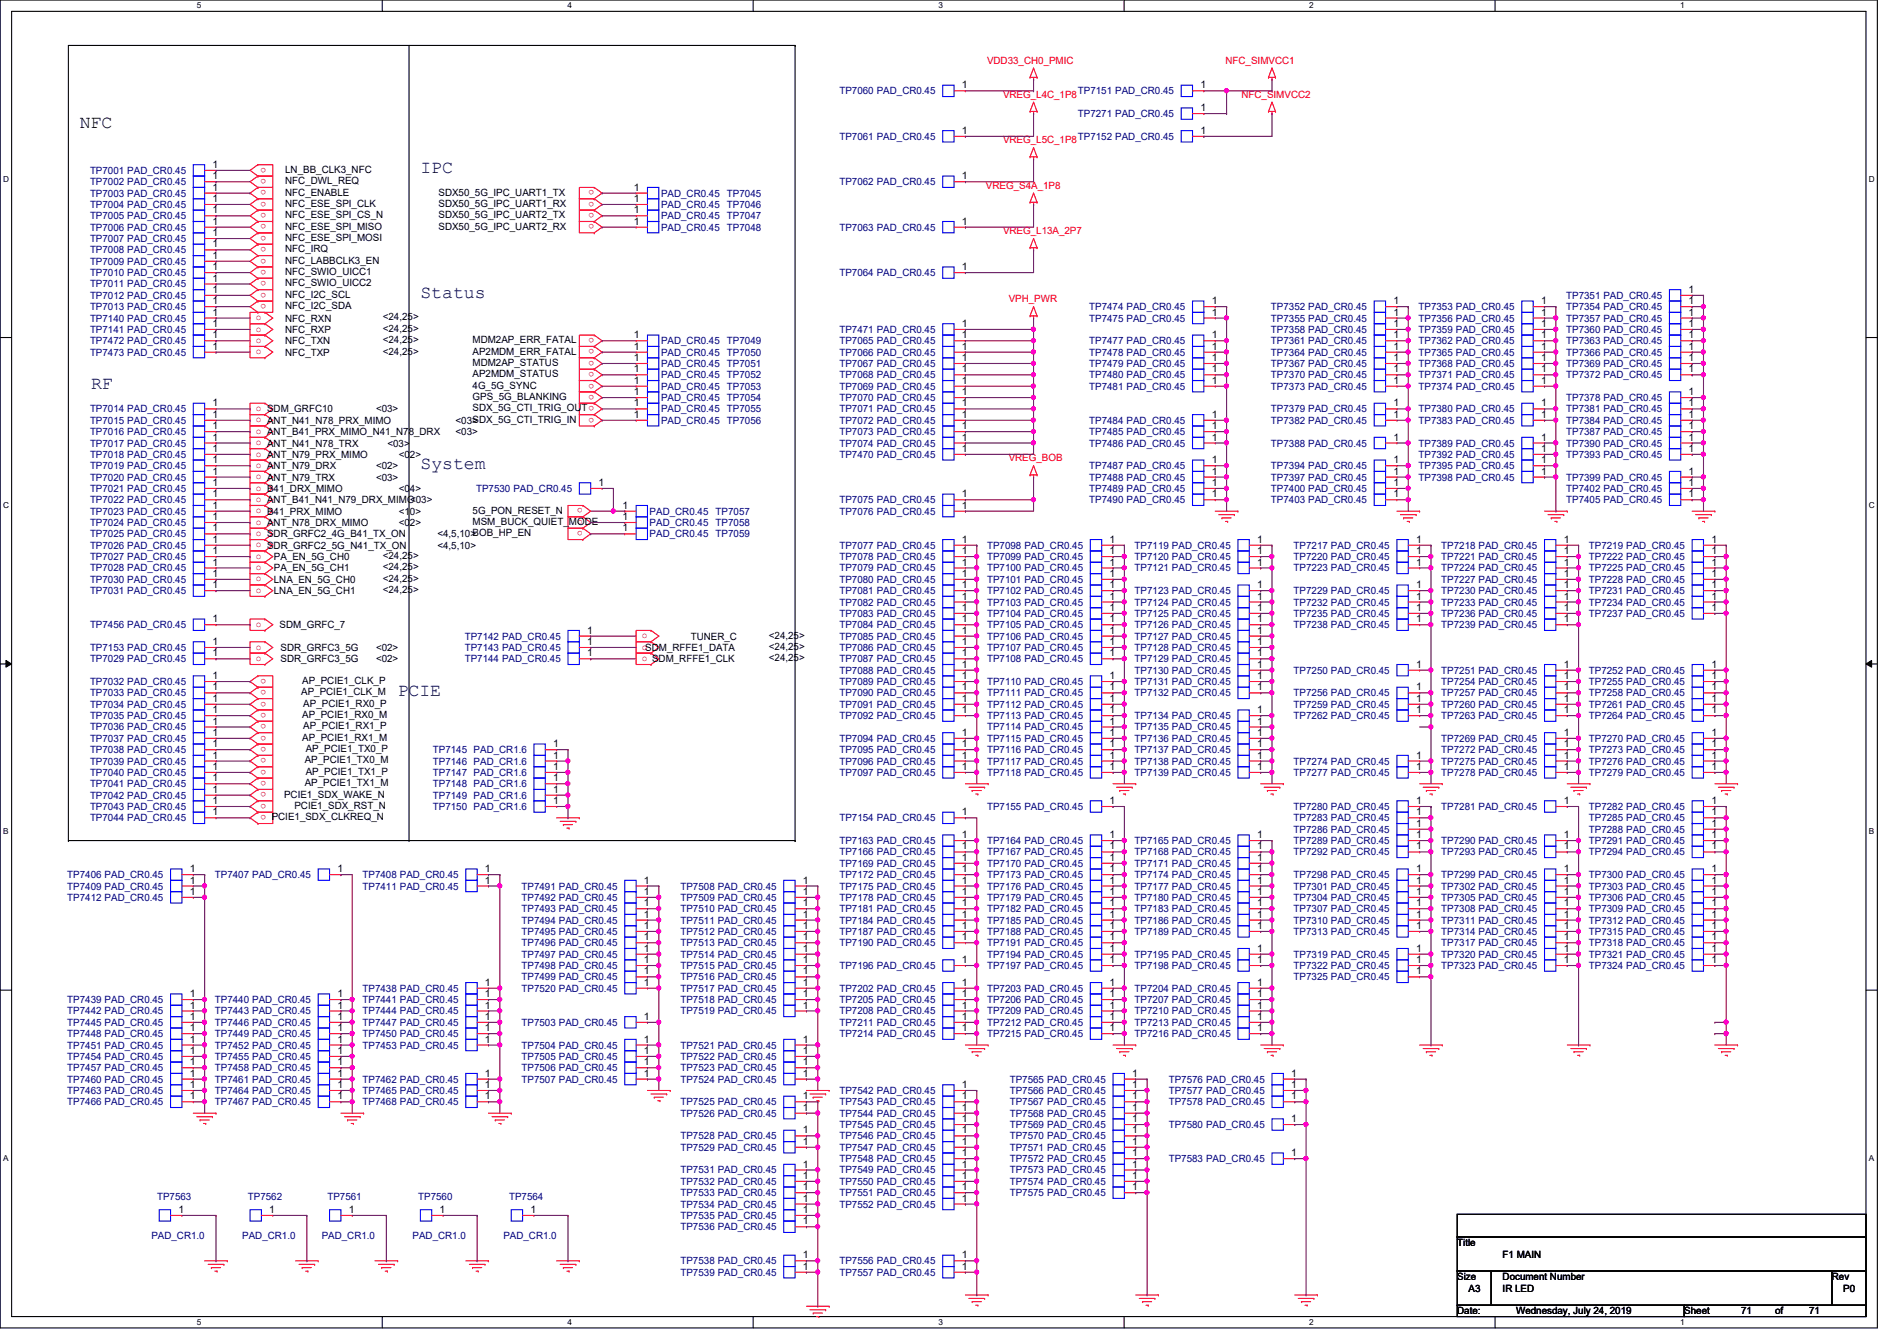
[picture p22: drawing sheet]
<svg xmlns="http://www.w3.org/2000/svg" width="297mm" height="210mm" viewBox="0 0 297 210" stroke-linecap="round" stroke-linejoin="round" font-family="sans-serif">
<defs><g id="words">
<text font-size="2.8" x="12.5" y="20">NFC</text>
<g font-size="2.8" fill="#000040">
<text x="65.8" y="27.1">IPC</text>
<text x="65.8" y="46.7">Status</text>
<text x="14.3" y="60.9">RF</text>
<text x="65.8" y="73.4">System</text>
<text x="62.3" y="108.9">PCIE</text>
</g>
<g font-size="1.6" fill="#f00">
<text x="154.6" y="10">VDD33_CH0_PMIC</text>
<text x="191.9" y="10">NFC_SIMVCC1</text>
<text x="157.1" y="15.3">VREG_L4C_1P8</text>
<text x="194.4" y="15.3">NFC_SIMVCC2</text>
<text x="157.1" y="22.4">VREG_L5C_1P8</text>
<text x="41.7" y="26.2" transform="rotate(180 41.7 26.2)">o</text>
<text x="41.7" y="28" transform="rotate(180 41.7 28)">o</text>
<text x="41.7" y="29.8" transform="rotate(180 41.7 29.8)">o</text>
<text x="93" y="29.8" transform="rotate(180 93 29.8)">o</text>
<text x="154.4" y="29.5">VREG_S4A_1P8</text>
<text x="41.7" y="31.6" transform="rotate(180 41.7 31.6)">o</text>
<text x="41.7" y="33.4" transform="rotate(180 41.7 33.4)">o</text>
<text x="41.7" y="35.1" transform="rotate(180 41.7 35.1)">o</text>
<text x="93" y="31.6" transform="rotate(180 93 31.6)">o</text>
<text x="93" y="33.4" transform="rotate(180 93 33.4)">o</text>
<text x="93" y="35.1" transform="rotate(180 93 35.1)">o</text>
<text x="41.7" y="36.9" transform="rotate(180 41.7 36.9)">o</text>
<text x="41.7" y="38.7" transform="rotate(180 41.7 38.7)">o</text>
<text x="41.7" y="40.5" transform="rotate(180 41.7 40.5)">o</text>
<text x="157.1" y="36.7">VREG_L13A_2P7</text>
<text x="41.7" y="42.2" transform="rotate(180 41.7 42.2)">o</text>
<text x="41.7" y="44" transform="rotate(180 41.7 44)">o</text>
<text x="41.7" y="45.8" transform="rotate(180 41.7 45.8)">o</text>
<text x="41.7" y="47.6" transform="rotate(180 41.7 47.6)">o</text>
<text x="157.9" y="47.3">VPH_PWR</text>
<text x="40" y="50.1">o</text>
<text x="40" y="51.9">o</text>
<text x="40" y="53.7">o</text>
<text x="93" y="52.9" transform="rotate(180 93 52.9)">o</text>
<text x="40" y="55.5">o</text>
<text x="93" y="54.7" transform="rotate(180 93 54.7)">o</text>
<text x="93" y="56.5" transform="rotate(180 93 56.5)">o</text>
<text x="93" y="58.3" transform="rotate(180 93 58.3)">o</text>
<text x="40" y="64.3">o SDM_GRFC10</text>
<text x="93" y="60" transform="rotate(180 93 60)">o</text>
<text x="93" y="61.8" transform="rotate(180 93 61.8)">o</text>
<text x="93" y="63.6" transform="rotate(180 93 63.6)">o</text>
<text x="93" y="65.4" transform="rotate(180 93 65.4)">o</text>
<text x="40" y="66.1">o ANT_N41_N78_PRX_MIMO</text>
<text x="40" y="67.9">o ANT_B41_PRX_MIMO_N41_N78_DRX</text>
<text x="40" y="69.7">o ANT_N41_N78_TRX</text>
<text x="40" y="71.5">o ANT_N79_PRX_MIMO</text>
<text x="40" y="73.2">o ANT_N79_DRX</text>
<text x="40" y="75">o ANT_N79_TRX</text>
<text x="40" y="76.8">o B41_DRX_MIMO</text>
<text x="157.9" y="72.2">VREG_BOB</text>
<text x="40" y="82.1">o ANT_N78_DRX_MIMO</text>
<text x="40" y="83.9">o SDR_GRFC2_4G_B41_TX_ON</text>
<text x="40" y="80.3">o B41_PRX_MIMO</text>
<text x="40" y="78.6">o ANT_B41_N41_N79_DRX_MIMO</text>
<text x="91.3" y="79.6" transform="rotate(180 91.3 79.6)">o</text>
<text x="91.3" y="81.4" transform="rotate(180 91.3 81.4)">o</text>
<text x="91.3" y="83.1" transform="rotate(180 91.3 83.1)">o</text>
<text x="40" y="85.7">o SDR_GRFC2_5G_N41_TX_ON</text>
<text x="40" y="87.5">o</text>
<text x="40" y="89.2">o</text>
<text x="40" y="91">o</text>
<text x="40" y="92.8">o</text>
<text x="40" y="98.1">o</text>
<text x="40" y="101.7">o</text>
<text x="100.5" y="99.9">o</text>
<text x="100.5" y="101.7">oSDM_RFFE1_DATA</text>
<text x="40" y="103.5">o</text>
<text x="41.7" y="106.3" transform="rotate(180 41.7 106.3)">o</text>
<text x="100.5" y="103.5">o SDM_RFFE1_CLK</text>
<text x="41.7" y="108" transform="rotate(180 41.7 108)">o</text>
<text x="41.7" y="109.8" transform="rotate(180 41.7 109.8)">o</text>
<text x="41.7" y="111.6" transform="rotate(180 41.7 111.6)">o</text>
<text x="41.7" y="113.4" transform="rotate(180 41.7 113.4)">o</text>
<text x="41.7" y="115.1" transform="rotate(180 41.7 115.1)">o</text>
<text x="41.7" y="116.9" transform="rotate(180 41.7 116.9)">o</text>
<text x="41.7" y="118.7" transform="rotate(180 41.7 118.7)">o</text>
<text x="41.7" y="120.5" transform="rotate(180 41.7 120.5)">o</text>
<text x="41.7" y="122.3" transform="rotate(180 41.7 122.3)">o</text>
<text x="41.7" y="124" transform="rotate(180 41.7 124)">o</text>
<text x="41.7" y="125.8" transform="rotate(180 41.7 125.8)">o</text>
<text x="41.7" y="127.6" transform="rotate(180 41.7 127.6)">o</text>
</g>
<g font-size="1.6" fill="#00007f">
<text x="131.4" y="14.8">TP7060 PAD_CR0.45</text>
<text x="168.8" y="14.8">TP7151 PAD_CR0.45</text>
<text x="131.4" y="21.9">TP7061 PAD_CR0.45</text>
<text x="168.8" y="18.3">TP7271 PAD_CR0.45</text>
<text x="168.8" y="21.9">TP7152 PAD_CR0.45</text>
<text x="14.1" y="27.2">TP7001 PAD_CR0.45</text>
<text x="14.1" y="29">TP7002 PAD_CR0.45</text>
<text x="131.4" y="29">TP7062 PAD_CR0.45</text>
<text x="14.1" y="30.8">TP7003 PAD_CR0.45</text>
<text x="14.1" y="32.6">TP7004 PAD_CR0.45</text>
<text x="14.1" y="34.3">TP7005 PAD_CR0.45</text>
<text x="103.5" y="34.3">PAD_CR0.45</text>
<text x="103.5" y="32.6">PAD_CR0.45</text>
<text x="103.5" y="30.8">PAD_CR0.45</text>
<text x="113.8" y="34.3">TP7047</text>
<text x="113.8" y="32.6">TP7046</text>
<text x="113.8" y="30.8">TP7045</text>
<text x="14.1" y="36.1">TP7006 PAD_CR0.45</text>
<text x="14.1" y="39.7">TP7008 PAD_CR0.45</text>
<text x="14.1" y="41.4">TP7009 PAD_CR0.45</text>
<text x="14.1" y="37.9">TP7007 PAD_CR0.45</text>
<text x="103.5" y="36.1">PAD_CR0.45</text>
<text x="113.8" y="36.1">TP7048</text>
<text x="131.4" y="36.1">TP7063 PAD_CR0.45</text>
<text x="14.1" y="43.2">TP7010 PAD_CR0.45</text>
<text x="14.1" y="46.8">TP7012 PAD_CR0.45</text>
<text x="14.1" y="45">TP7011 PAD_CR0.45</text>
<text x="131.4" y="43.2">TP7064 PAD_CR0.45</text>
<text x="245.2" y="46.8">TP7351 PAD_CR0.45</text>
<text x="14.1" y="52.1">TP7141 PAD_CR0.45</text>
<text x="14.1" y="48.6">TP7013 PAD_CR0.45</text>
<text x="14.1" y="53.9">TP7472 PAD_CR0.45</text>
<text x="14.1" y="50.3">TP7140 PAD_CR0.45</text>
<text x="103.5" y="53.9">PAD_CR0.45</text>
<text x="113.8" y="53.9">TP7049</text>
<text x="131.4" y="52.1">TP7471 PAD_CR0.45</text>
<text x="131.4" y="53.9">TP7065 PAD_CR0.45</text>
<text x="170.6" y="53.9">TP7477 PAD_CR0.45</text>
<text x="170.6" y="50.3">TP7475 PAD_CR0.45</text>
<text x="170.6" y="48.6">TP7474 PAD_CR0.45</text>
<text x="199" y="50.3">TP7355 PAD_CR0.45</text>
<text x="199" y="53.9">TP7361 PAD_CR0.45</text>
<text x="199" y="52.1">TP7358 PAD_CR0.45</text>
<text x="199" y="48.6">TP7352 PAD_CR0.45</text>
<text x="222.1" y="52.1">TP7359 PAD_CR0.45</text>
<text x="222.1" y="50.3">TP7356 PAD_CR0.45</text>
<text x="222.1" y="48.6">TP7353 PAD_CR0.45</text>
<text x="222.1" y="53.9">TP7362 PAD_CR0.45</text>
<text x="245.2" y="48.6">TP7354 PAD_CR0.45</text>
<text x="245.2" y="53.9">TP7363 PAD_CR0.45</text>
<text x="245.2" y="50.3">TP7357 PAD_CR0.45</text>
<text x="245.2" y="52.1">TP7360 PAD_CR0.45</text>
<text x="14.1" y="55.7">TP7473 PAD_CR0.45</text>
<text x="103.5" y="57.4">PAD_CR0.45</text>
<text x="103.5" y="55.7">PAD_CR0.45</text>
<text x="103.5" y="59.2">PAD_CR0.45</text>
<text x="113.8" y="57.4">TP7051</text>
<text x="113.8" y="55.7">TP7050</text>
<text x="113.8" y="59.2">TP7052</text>
<text x="131.4" y="57.4">TP7067 PAD_CR0.45</text>
<text x="131.4" y="55.7">TP7066 PAD_CR0.45</text>
<text x="131.4" y="59.2">TP7068 PAD_CR0.45</text>
<text x="170.6" y="57.4">TP7479 PAD_CR0.45</text>
<text x="170.6" y="55.7">TP7478 PAD_CR0.45</text>
<text x="170.6" y="59.2">TP7480 PAD_CR0.45</text>
<text x="199" y="55.7">TP7364 PAD_CR0.45</text>
<text x="199" y="59.2">TP7370 PAD_CR0.45</text>
<text x="199" y="57.4">TP7367 PAD_CR0.45</text>
<text x="222.1" y="59.2">TP7371 PAD_CR0.45</text>
<text x="222.1" y="57.4">TP7368 PAD_CR0.45</text>
<text x="222.1" y="55.7">TP7365 PAD_CR0.45</text>
<text x="245.2" y="59.2">TP7372 PAD_CR0.45</text>
<text x="245.2" y="55.7">TP7366 PAD_CR0.45</text>
<text x="245.2" y="57.4">TP7369 PAD_CR0.45</text>
<text x="14.1" y="64.6">TP7014 PAD_CR0.45</text>
<text x="103.5" y="64.6">PAD_CR0.45</text>
<text x="103.5" y="61">PAD_CR0.45</text>
<text x="103.5" y="62.8">PAD_CR0.45</text>
<text x="113.8" y="64.6">TP7055</text>
<text x="113.8" y="61">TP7053</text>
<text x="113.8" y="62.8">TP7054</text>
<text x="131.4" y="61">TP7069 PAD_CR0.45</text>
<text x="131.4" y="62.8">TP7070 PAD_CR0.45</text>
<text x="131.4" y="64.6">TP7071 PAD_CR0.45</text>
<text x="170.6" y="61">TP7481 PAD_CR0.45</text>
<text x="199" y="61">TP7373 PAD_CR0.45</text>
<text x="199" y="64.6">TP7379 PAD_CR0.45</text>
<text x="222.1" y="61">TP7374 PAD_CR0.45</text>
<text x="222.1" y="64.6">TP7380 PAD_CR0.45</text>
<text x="245.2" y="64.6">TP7381 PAD_CR0.45</text>
<text x="245.2" y="62.8">TP7378 PAD_CR0.45</text>
<text x="14.1" y="68.1">TP7016 PAD_CR0.45</text>
<text x="14.1" y="71.7">TP7018 PAD_CR0.45</text>
<text x="14.1" y="66.3">TP7015 PAD_CR0.45</text>
<text x="14.1" y="69.9">TP7017 PAD_CR0.45</text>
<text x="103.5" y="66.3">PAD_CR0.45</text>
<text x="113.8" y="66.3">TP7056</text>
<text x="131.4" y="69.9">TP7074 PAD_CR0.45</text>
<text x="131.4" y="66.3">TP7072 PAD_CR0.45</text>
<text x="131.4" y="71.7">TP7470 PAD_CR0.45</text>
<text x="131.4" y="68.1">TP7073 PAD_CR0.45</text>
<text x="170.6" y="68.1">TP7485 PAD_CR0.45</text>
<text x="170.6" y="69.9">TP7486 PAD_CR0.45</text>
<text x="170.6" y="66.3">TP7484 PAD_CR0.45</text>
<text x="199" y="66.3">TP7382 PAD_CR0.45</text>
<text x="199" y="69.9">TP7388 PAD_CR0.45</text>
<text x="222.1" y="66.3">TP7383 PAD_CR0.45</text>
<text x="222.1" y="69.9">TP7389 PAD_CR0.45</text>
<text x="222.1" y="71.7">TP7392 PAD_CR0.45</text>
<text x="245.2" y="71.7">TP7393 PAD_CR0.45</text>
<text x="245.2" y="68.1">TP7387 PAD_CR0.45</text>
<text x="245.2" y="66.3">TP7384 PAD_CR0.45</text>
<text x="245.2" y="69.9">TP7390 PAD_CR0.45</text>
<text x="14.1" y="77">TP7021 PAD_CR0.45</text>
<text x="14.1" y="75.2">TP7020 PAD_CR0.45</text>
<text x="14.1" y="73.4">TP7019 PAD_CR0.45</text>
<text x="74.5" y="77">TP7530 PAD_CR0.45</text>
<text x="170.6" y="75.2">TP7488 PAD_CR0.45</text>
<text x="170.6" y="77">TP7489 PAD_CR0.45</text>
<text x="170.6" y="73.4">TP7487 PAD_CR0.45</text>
<text x="199" y="75.2">TP7397 PAD_CR0.45</text>
<text x="199" y="73.4">TP7394 PAD_CR0.45</text>
<text x="199" y="77">TP7400 PAD_CR0.45</text>
<text x="222.1" y="75.2">TP7398 PAD_CR0.45</text>
<text x="222.1" y="73.4">TP7395 PAD_CR0.45</text>
<text x="245.2" y="77">TP7402 PAD_CR0.45</text>
<text x="245.2" y="75.2">TP7399 PAD_CR0.45</text>
<text x="14.1" y="80.6">TP7023 PAD_CR0.45</text>
<text x="14.1" y="78.8">TP7022 PAD_CR0.45</text>
<text x="14.1" y="82.3">TP7024 PAD_CR0.45</text>
<text x="101.7" y="80.6">PAD_CR0.45</text>
<text x="101.7" y="82.3">PAD_CR0.45</text>
<text x="112.1" y="80.6">TP7057</text>
<text x="112.1" y="82.3">TP7058</text>
<text x="131.4" y="78.8">TP7075 PAD_CR0.45</text>
<text x="131.4" y="80.6">TP7076 PAD_CR0.45</text>
<text x="170.6" y="78.8">TP7490 PAD_CR0.45</text>
<text x="199" y="78.8">TP7403 PAD_CR0.45</text>
<text x="245.2" y="78.8">TP7405 PAD_CR0.45</text>
<text x="14.1" y="85.9">TP7026 PAD_CR0.45</text>
<text x="14.1" y="84.1">TP7025 PAD_CR0.45</text>
<text x="14.1" y="87.7">TP7027 PAD_CR0.45</text>
<text x="14.1" y="89.5">TP7028 PAD_CR0.45</text>
<text x="101.7" y="84.1">PAD_CR0.45</text>
<text x="112.1" y="84.1">TP7059</text>
<text x="131.4" y="85.9">TP7077 PAD_CR0.45</text>
<text x="131.4" y="89.5">TP7079 PAD_CR0.45</text>
<text x="131.4" y="87.7">TP7078 PAD_CR0.45</text>
<text x="154.6" y="89.5">TP7100 PAD_CR0.45</text>
<text x="154.6" y="85.9">TP7098 PAD_CR0.45</text>
<text x="154.6" y="87.7">TP7099 PAD_CR0.45</text>
<text x="177.7" y="89.5">TP7121 PAD_CR0.45</text>
<text x="177.7" y="87.7">TP7120 PAD_CR0.45</text>
<text x="177.7" y="85.9">TP7119 PAD_CR0.45</text>
<text x="202.6" y="85.9">TP7217 PAD_CR0.45</text>
<text x="202.6" y="87.7">TP7220 PAD_CR0.45</text>
<text x="202.6" y="89.5">TP7223 PAD_CR0.45</text>
<text x="225.7" y="89.5">TP7224 PAD_CR0.45</text>
<text x="225.7" y="87.7">TP7221 PAD_CR0.45</text>
<text x="225.7" y="85.9">TP7218 PAD_CR0.45</text>
<text x="248.8" y="89.5">TP7225 PAD_CR0.45</text>
<text x="248.8" y="87.7">TP7222 PAD_CR0.45</text>
<text x="248.8" y="85.9">TP7219 PAD_CR0.45</text>
<text x="14.1" y="93">TP7031 PAD_CR0.45</text>
<text x="14.1" y="91.2">TP7030 PAD_CR0.45</text>
<text x="131.4" y="94.8">TP7082 PAD_CR0.45</text>
<text x="131.4" y="93">TP7081 PAD_CR0.45</text>
<text x="131.4" y="91.2">TP7080 PAD_CR0.45</text>
<text x="154.6" y="91.2">TP7101 PAD_CR0.45</text>
<text x="154.6" y="93">TP7102 PAD_CR0.45</text>
<text x="154.6" y="94.8">TP7103 PAD_CR0.45</text>
<text x="177.7" y="93">TP7123 PAD_CR0.45</text>
<text x="177.7" y="94.8">TP7124 PAD_CR0.45</text>
<text x="202.6" y="93">TP7229 PAD_CR0.45</text>
<text x="202.6" y="94.8">TP7232 PAD_CR0.45</text>
<text x="225.7" y="94.8">TP7233 PAD_CR0.45</text>
<text x="225.7" y="93">TP7230 PAD_CR0.45</text>
<text x="225.7" y="91.2">TP7227 PAD_CR0.45</text>
<text x="248.8" y="91.2">TP7228 PAD_CR0.45</text>
<text x="248.8" y="94.8">TP7234 PAD_CR0.45</text>
<text x="248.8" y="93">TP7231 PAD_CR0.45</text>
<text x="14.1" y="101.9">TP7153 PAD_CR0.45</text>
<text x="14.1" y="98.3">TP7456 PAD_CR0.45</text>
<text x="72.8" y="100.1">TP7142 PAD_CR0.45</text>
<text x="72.8" y="101.9">TP7143 PAD_CR0.45</text>
<text x="131.4" y="96.6">TP7083 PAD_CR0.45</text>
<text x="131.4" y="100.1">TP7085 PAD_CR0.45</text>
<text x="131.4" y="101.9">TP7086 PAD_CR0.45</text>
<text x="131.4" y="98.3">TP7084 PAD_CR0.45</text>
<text x="154.6" y="100.1">TP7106 PAD_CR0.45</text>
<text x="154.6" y="101.9">TP7107 PAD_CR0.45</text>
<text x="154.6" y="98.3">TP7105 PAD_CR0.45</text>
<text x="154.6" y="96.6">TP7104 PAD_CR0.45</text>
<text x="177.7" y="101.9">TP7128 PAD_CR0.45</text>
<text x="177.7" y="96.6">TP7125 PAD_CR0.45</text>
<text x="177.7" y="98.3">TP7126 PAD_CR0.45</text>
<text x="177.7" y="100.1">TP7127 PAD_CR0.45</text>
<text x="202.6" y="98.3">TP7238 PAD_CR0.45</text>
<text x="202.6" y="96.6">TP7235 PAD_CR0.45</text>
<text x="225.7" y="96.6">TP7236 PAD_CR0.45</text>
<text x="225.7" y="98.3">TP7239 PAD_CR0.45</text>
<text x="248.8" y="96.6">TP7237 PAD_CR0.45</text>
<text x="14.1" y="107.2">TP7032 PAD_CR0.45</text>
<text x="14.1" y="103.7">TP7029 PAD_CR0.45</text>
<text x="72.8" y="103.7">TP7144 PAD_CR0.45</text>
<text x="131.4" y="103.7">TP7087 PAD_CR0.45</text>
<text x="131.4" y="105.5">TP7088 PAD_CR0.45</text>
<text x="131.4" y="107.2">TP7089 PAD_CR0.45</text>
<text x="154.6" y="103.7">TP7108 PAD_CR0.45</text>
<text x="154.6" y="107.2">TP7110 PAD_CR0.45</text>
<text x="177.7" y="107.2">TP7131 PAD_CR0.45</text>
<text x="177.7" y="103.7">TP7129 PAD_CR0.45</text>
<text x="177.7" y="105.5">TP7130 PAD_CR0.45</text>
<text x="202.6" y="105.5">TP7250 PAD_CR0.45</text>
<text x="225.7" y="105.5">TP7251 PAD_CR0.45</text>
<text x="225.7" y="107.2">TP7254 PAD_CR0.45</text>
<text x="248.8" y="105.5">TP7252 PAD_CR0.45</text>
<text x="248.8" y="107.2">TP7255 PAD_CR0.45</text>
<text x="14.1" y="112.6">TP7035 PAD_CR0.45</text>
<text x="14.1" y="109">TP7033 PAD_CR0.45</text>
<text x="14.1" y="110.8">TP7034 PAD_CR0.45</text>
<text x="131.4" y="109">TP7090 PAD_CR0.45</text>
<text x="131.4" y="110.8">TP7091 PAD_CR0.45</text>
<text x="131.4" y="112.6">TP7092 PAD_CR0.45</text>
<text x="154.6" y="110.8">TP7112 PAD_CR0.45</text>
<text x="154.6" y="109">TP7111 PAD_CR0.45</text>
<text x="154.6" y="112.6">TP7113 PAD_CR0.45</text>
<text x="177.7" y="109">TP7132 PAD_CR0.45</text>
<text x="177.7" y="112.6">TP7134 PAD_CR0.45</text>
<text x="202.6" y="110.8">TP7259 PAD_CR0.45</text>
<text x="202.6" y="109">TP7256 PAD_CR0.45</text>
<text x="202.6" y="112.6">TP7262 PAD_CR0.45</text>
<text x="225.7" y="109">TP7257 PAD_CR0.45</text>
<text x="225.7" y="112.6">TP7263 PAD_CR0.45</text>
<text x="225.7" y="110.8">TP7260 PAD_CR0.45</text>
<text x="248.8" y="112.6">TP7264 PAD_CR0.45</text>
<text x="248.8" y="109">TP7258 PAD_CR0.45</text>
<text x="248.8" y="110.8">TP7261 PAD_CR0.45</text>
<text x="14.1" y="119.7">TP7039 PAD_CR0.45</text>
<text x="14.1" y="117.9">TP7038 PAD_CR0.45</text>
<text x="14.1" y="116.1">TP7037 PAD_CR0.45</text>
<text x="14.1" y="114.3">TP7036 PAD_CR0.45</text>
<text x="67.8" y="117.9">TP7145 PAD_CR1.6</text>
<text x="67.8" y="119.7">TP7146 PAD_CR1.6</text>
<text x="131.4" y="119.7">TP7096 PAD_CR0.45</text>
<text x="131.4" y="117.9">TP7095 PAD_CR0.45</text>
<text x="131.4" y="116.1">TP7094 PAD_CR0.45</text>
<text x="154.6" y="114.3">TP7114 PAD_CR0.45</text>
<text x="154.6" y="116.1">TP7115 PAD_CR0.45</text>
<text x="154.6" y="119.7">TP7117 PAD_CR0.45</text>
<text x="154.6" y="117.9">TP7116 PAD_CR0.45</text>
<text x="177.7" y="116.1">TP7136 PAD_CR0.45</text>
<text x="177.7" y="114.3">TP7135 PAD_CR0.45</text>
<text x="177.7" y="117.9">TP7137 PAD_CR0.45</text>
<text x="177.7" y="119.7">TP7138 PAD_CR0.45</text>
<text x="202.6" y="119.7">TP7274 PAD_CR0.45</text>
<text x="225.7" y="119.7">TP7275 PAD_CR0.45</text>
<text x="225.7" y="116.1">TP7269 PAD_CR0.45</text>
<text x="225.7" y="117.9">TP7272 PAD_CR0.45</text>
<text x="248.8" y="116.1">TP7270 PAD_CR0.45</text>
<text x="248.8" y="119.7">TP7276 PAD_CR0.45</text>
<text x="248.8" y="117.9">TP7273 PAD_CR0.45</text>
<text x="14.1" y="121.5">TP7040 PAD_CR0.45</text>
<text x="14.1" y="123.2">TP7041 PAD_CR0.45</text>
<text x="14.1" y="125">TP7042 PAD_CR0.45</text>
<text x="67.8" y="125">TP7149 PAD_CR1.6</text>
<text x="67.8" y="123.2">TP7148 PAD_CR1.6</text>
<text x="67.8" y="121.5">TP7147 PAD_CR1.6</text>
<text x="131.4" y="121.5">TP7097 PAD_CR0.45</text>
<text x="154.6" y="121.5">TP7118 PAD_CR0.45</text>
<text x="177.7" y="121.5">TP7139 PAD_CR0.45</text>
<text x="202.6" y="121.5">TP7277 PAD_CR0.45</text>
<text x="225.7" y="121.5">TP7278 PAD_CR0.45</text>
<text x="248.8" y="121.5">TP7279 PAD_CR0.45</text>
<text x="14.1" y="128.6">TP7044 PAD_CR0.45</text>
<text x="14.1" y="126.8">TP7043 PAD_CR0.45</text>
<text x="67.8" y="126.8">TP7150 PAD_CR1.6</text>
<text x="131.4" y="128.6">TP7154 PAD_CR0.45</text>
<text x="154.6" y="126.8">TP7155 PAD_CR0.45</text>
<text x="202.6" y="130.3">TP7286 PAD_CR0.45</text>
<text x="202.6" y="126.8">TP7280 PAD_CR0.45</text>
<text x="202.6" y="128.6">TP7283 PAD_CR0.45</text>
<text x="225.7" y="126.8">TP7281 PAD_CR0.45</text>
<text x="248.8" y="128.6">TP7285 PAD_CR0.45</text>
<text x="248.8" y="126.8">TP7282 PAD_CR0.45</text>
<text x="248.8" y="130.3">TP7288 PAD_CR0.45</text>
<text x="10.5" y="137.5">TP7406 PAD_CR0.45</text>
<text x="33.7" y="137.5">TP7407 PAD_CR0.45</text>
<text x="56.8" y="137.5">TP7408 PAD_CR0.45</text>
<text x="131.4" y="135.7">TP7169 PAD_CR0.45</text>
<text x="131.4" y="133.9">TP7166 PAD_CR0.45</text>
<text x="131.4" y="132.1">TP7163 PAD_CR0.45</text>
<text x="131.4" y="137.5">TP7172 PAD_CR0.45</text>
<text x="154.6" y="135.7">TP7170 PAD_CR0.45</text>
<text x="154.6" y="133.9">TP7167 PAD_CR0.45</text>
<text x="154.6" y="132.1">TP7164 PAD_CR0.45</text>
<text x="154.6" y="137.5">TP7173 PAD_CR0.45</text>
<text x="177.7" y="137.5">TP7174 PAD_CR0.45</text>
<text x="177.7" y="133.9">TP7168 PAD_CR0.45</text>
<text x="177.7" y="132.1">TP7165 PAD_CR0.45</text>
<text x="177.7" y="135.7">TP7171 PAD_CR0.45</text>
<text x="202.6" y="137.5">TP7298 PAD_CR0.45</text>
<text x="202.6" y="132.1">TP7289 PAD_CR0.45</text>
<text x="202.6" y="133.9">TP7292 PAD_CR0.45</text>
<text x="225.7" y="133.9">TP7293 PAD_CR0.45</text>
<text x="225.7" y="132.1">TP7290 PAD_CR0.45</text>
<text x="225.7" y="137.5">TP7299 PAD_CR0.45</text>
<text x="248.8" y="132.1">TP7291 PAD_CR0.45</text>
<text x="248.8" y="137.5">TP7300 PAD_CR0.45</text>
<text x="248.8" y="133.9">TP7294 PAD_CR0.45</text>
<text x="10.5" y="139.2">TP7409 PAD_CR0.45</text>
<text x="10.5" y="141">TP7412 PAD_CR0.45</text>
<text x="56.8" y="139.2">TP7411 PAD_CR0.45</text>
<text x="81.7" y="141">TP7492 PAD_CR0.45</text>
<text x="81.7" y="142.8">TP7493 PAD_CR0.45</text>
<text x="81.7" y="139.2">TP7491 PAD_CR0.45</text>
<text x="106.5" y="142.8">TP7510 PAD_CR0.45</text>
<text x="106.5" y="141">TP7509 PAD_CR0.45</text>
<text x="106.5" y="139.2">TP7508 PAD_CR0.45</text>
<text x="131.4" y="141">TP7178 PAD_CR0.45</text>
<text x="131.4" y="139.2">TP7175 PAD_CR0.45</text>
<text x="131.4" y="142.8">TP7181 PAD_CR0.45</text>
<text x="154.6" y="139.2">TP7176 PAD_CR0.45</text>
<text x="154.6" y="141">TP7179 PAD_CR0.45</text>
<text x="154.6" y="142.8">TP7182 PAD_CR0.45</text>
<text x="177.7" y="141">TP7180 PAD_CR0.45</text>
<text x="177.7" y="142.8">TP7183 PAD_CR0.45</text>
<text x="177.7" y="139.2">TP7177 PAD_CR0.45</text>
<text x="202.6" y="141">TP7304 PAD_CR0.45</text>
<text x="202.6" y="142.8">TP7307 PAD_CR0.45</text>
<text x="202.6" y="139.2">TP7301 PAD_CR0.45</text>
<text x="225.7" y="141">TP7305 PAD_CR0.45</text>
<text x="225.7" y="139.2">TP7302 PAD_CR0.45</text>
<text x="225.7" y="142.8">TP7308 PAD_CR0.45</text>
<text x="248.8" y="139.2">TP7303 PAD_CR0.45</text>
<text x="248.8" y="142.8">TP7309 PAD_CR0.45</text>
<text x="248.8" y="141">TP7306 PAD_CR0.45</text>
<text x="81.7" y="144.6">TP7494 PAD_CR0.45</text>
<text x="81.7" y="148.1">TP7496 PAD_CR0.45</text>
<text x="81.7" y="149.9">TP7497 PAD_CR0.45</text>
<text x="81.7" y="146.3">TP7495 PAD_CR0.45</text>
<text x="106.5" y="148.1">TP7513 PAD_CR0.45</text>
<text x="106.5" y="146.3">TP7512 PAD_CR0.45</text>
<text x="106.5" y="144.6">TP7511 PAD_CR0.45</text>
<text x="106.5" y="149.9">TP7514 PAD_CR0.45</text>
<text x="131.4" y="148.1">TP7190 PAD_CR0.45</text>
<text x="131.4" y="146.3">TP7187 PAD_CR0.45</text>
<text x="131.4" y="144.6">TP7184 PAD_CR0.45</text>
<text x="154.6" y="148.1">TP7191 PAD_CR0.45</text>
<text x="154.6" y="144.6">TP7185 PAD_CR0.45</text>
<text x="154.6" y="146.3">TP7188 PAD_CR0.45</text>
<text x="154.6" y="149.9">TP7194 PAD_CR0.45</text>
<text x="177.7" y="149.9">TP7195 PAD_CR0.45</text>
<text x="177.7" y="146.3">TP7189 PAD_CR0.45</text>
<text x="177.7" y="144.6">TP7186 PAD_CR0.45</text>
<text x="202.6" y="144.6">TP7310 PAD_CR0.45</text>
<text x="202.6" y="149.9">TP7319 PAD_CR0.45</text>
<text x="202.6" y="146.3">TP7313 PAD_CR0.45</text>
<text x="225.7" y="146.3">TP7314 PAD_CR0.45</text>
<text x="225.7" y="148.1">TP7317 PAD_CR0.45</text>
<text x="225.7" y="144.6">TP7311 PAD_CR0.45</text>
<text x="225.7" y="149.9">TP7320 PAD_CR0.45</text>
<text x="248.8" y="149.9">TP7321 PAD_CR0.45</text>
<text x="248.8" y="148.1">TP7318 PAD_CR0.45</text>
<text x="248.8" y="144.6">TP7312 PAD_CR0.45</text>
<text x="248.8" y="146.3">TP7315 PAD_CR0.45</text>
<text x="56.8" y="155.2">TP7438 PAD_CR0.45</text>
<text x="81.7" y="153.5">TP7499 PAD_CR0.45</text>
<text x="81.7" y="151.7">TP7498 PAD_CR0.45</text>
<text x="81.7" y="155.2">TP7520 PAD_CR0.45</text>
<text x="106.5" y="155.2">TP7517 PAD_CR0.45</text>
<text x="106.5" y="151.7">TP7515 PAD_CR0.45</text>
<text x="106.5" y="153.5">TP7516 PAD_CR0.45</text>
<text x="131.4" y="155.2">TP7202 PAD_CR0.45</text>
<text x="131.4" y="151.7">TP7196 PAD_CR0.45</text>
<text x="154.6" y="151.7">TP7197 PAD_CR0.45</text>
<text x="154.6" y="155.2">TP7203 PAD_CR0.45</text>
<text x="177.7" y="155.2">TP7204 PAD_CR0.45</text>
<text x="177.7" y="151.7">TP7198 PAD_CR0.45</text>
<text x="202.6" y="153.5">TP7325 PAD_CR0.45</text>
<text x="202.6" y="151.7">TP7322 PAD_CR0.45</text>
<text x="225.7" y="151.7">TP7323 PAD_CR0.45</text>
<text x="248.8" y="151.7">TP7324 PAD_CR0.45</text>
<text x="10.5" y="157">TP7439 PAD_CR0.45</text>
<text x="10.5" y="160.6">TP7445 PAD_CR0.45</text>
<text x="10.5" y="158.8">TP7442 PAD_CR0.45</text>
<text x="33.7" y="157">TP7440 PAD_CR0.45</text>
<text x="33.7" y="158.8">TP7443 PAD_CR0.45</text>
<text x="33.7" y="160.6">TP7446 PAD_CR0.45</text>
<text x="56.8" y="158.8">TP7444 PAD_CR0.45</text>
<text x="56.8" y="160.6">TP7447 PAD_CR0.45</text>
<text x="56.8" y="157">TP7441 PAD_CR0.45</text>
<text x="81.7" y="160.6">TP7503 PAD_CR0.45</text>
<text x="106.5" y="158.8">TP7519 PAD_CR0.45</text>
<text x="106.5" y="157">TP7518 PAD_CR0.45</text>
<text x="131.4" y="158.8">TP7208 PAD_CR0.45</text>
<text x="131.4" y="157">TP7205 PAD_CR0.45</text>
<text x="131.4" y="160.6">TP7211 PAD_CR0.45</text>
<text x="154.6" y="160.6">TP7212 PAD_CR0.45</text>
<text x="154.6" y="157">TP7206 PAD_CR0.45</text>
<text x="154.6" y="158.8">TP7209 PAD_CR0.45</text>
<text x="177.7" y="160.6">TP7213 PAD_CR0.45</text>
<text x="177.7" y="157">TP7207 PAD_CR0.45</text>
<text x="177.7" y="158.8">TP7210 PAD_CR0.45</text>
<text x="10.5" y="164.1">TP7451 PAD_CR0.45</text>
<text x="10.5" y="162.3">TP7448 PAD_CR0.45</text>
<text x="10.5" y="165.9">TP7454 PAD_CR0.45</text>
<text x="10.5" y="167.7">TP7457 PAD_CR0.45</text>
<text x="33.7" y="165.9">TP7455 PAD_CR0.45</text>
<text x="33.7" y="162.3">TP7449 PAD_CR0.45</text>
<text x="33.7" y="164.1">TP7452 PAD_CR0.45</text>
<text x="33.7" y="167.7">TP7458 PAD_CR0.45</text>
<text x="56.8" y="164.1">TP7453 PAD_CR0.45</text>
<text x="56.8" y="162.3">TP7450 PAD_CR0.45</text>
<text x="81.7" y="164.1">TP7504 PAD_CR0.45</text>
<text x="81.7" y="165.9">TP7505 PAD_CR0.45</text>
<text x="81.7" y="167.7">TP7506 PAD_CR0.45</text>
<text x="106.5" y="165.9">TP7522 PAD_CR0.45</text>
<text x="106.5" y="167.7">TP7523 PAD_CR0.45</text>
<text x="106.5" y="164.1">TP7521 PAD_CR0.45</text>
<text x="131.4" y="162.3">TP7214 PAD_CR0.45</text>
<text x="154.6" y="162.3">TP7215 PAD_CR0.45</text>
<text x="177.7" y="162.3">TP7216 PAD_CR0.45</text>
<text x="10.5" y="171.2">TP7463 PAD_CR0.45</text>
<text x="10.5" y="173">TP7466 PAD_CR0.45</text>
<text x="10.5" y="169.5">TP7460 PAD_CR0.45</text>
<text x="33.7" y="169.5">TP7461 PAD_CR0.45</text>
<text x="33.7" y="173">TP7467 PAD_CR0.45</text>
<text x="33.7" y="171.2">TP7464 PAD_CR0.45</text>
<text x="56.8" y="171.2">TP7465 PAD_CR0.45</text>
<text x="56.8" y="169.5">TP7462 PAD_CR0.45</text>
<text x="56.8" y="173">TP7468 PAD_CR0.45</text>
<text x="81.7" y="169.5">TP7507 PAD_CR0.45</text>
<text x="106.5" y="173">TP7525 PAD_CR0.45</text>
<text x="106.5" y="169.5">TP7524 PAD_CR0.45</text>
<text x="131.4" y="171.2">TP7542 PAD_CR0.45</text>
<text x="131.4" y="173">TP7543 PAD_CR0.45</text>
<text x="158.1" y="171.2">TP7566 PAD_CR0.45</text>
<text x="158.1" y="169.5">TP7565 PAD_CR0.45</text>
<text x="158.1" y="173">TP7567 PAD_CR0.45</text>
<text x="183" y="171.2">TP7577 PAD_CR0.45</text>
<text x="183" y="169.5">TP7576 PAD_CR0.45</text>
<text x="183" y="173">TP7578 PAD_CR0.45</text>
<text x="106.5" y="174.8">TP7526 PAD_CR0.45</text>
<text x="106.5" y="178.4">TP7528 PAD_CR0.45</text>
<text x="131.4" y="174.8">TP7544 PAD_CR0.45</text>
<text x="131.4" y="176.6">TP7545 PAD_CR0.45</text>
<text x="131.4" y="178.4">TP7546 PAD_CR0.45</text>
<text x="158.1" y="176.6">TP7569 PAD_CR0.45</text>
<text x="158.1" y="178.4">TP7570 PAD_CR0.45</text>
<text x="158.1" y="174.8">TP7568 PAD_CR0.45</text>
<text x="183" y="176.6">TP7580 PAD_CR0.45</text>
<text x="106.5" y="185.5">TP7532 PAD_CR0.45</text>
<text x="106.5" y="180.1">TP7529 PAD_CR0.45</text>
<text x="106.5" y="183.7">TP7531 PAD_CR0.45</text>
<text x="131.4" y="181.9">TP7548 PAD_CR0.45</text>
<text x="131.4" y="185.5">TP7550 PAD_CR0.45</text>
<text x="131.4" y="180.1">TP7547 PAD_CR0.45</text>
<text x="131.4" y="183.7">TP7549 PAD_CR0.45</text>
<text x="158.1" y="181.9">TP7572 PAD_CR0.45</text>
<text x="158.1" y="180.1">TP7571 PAD_CR0.45</text>
<text x="158.1" y="183.7">TP7573 PAD_CR0.45</text>
<text x="158.1" y="185.5">TP7574 PAD_CR0.45</text>
<text x="183" y="181.9">TP7583 PAD_CR0.45</text>
<text x="24.6" y="187.8">TP7563</text>
<text x="38.8" y="187.8">TP7562</text>
<text x="51.3" y="187.8">TP7561</text>
<text x="65.5" y="187.8">TP7560</text>
<text x="79.7" y="187.8">TP7564</text>
<text x="106.5" y="189">TP7534 PAD_CR0.45</text>
<text x="106.5" y="190.8">TP7535 PAD_CR0.45</text>
<text x="106.5" y="187.2">TP7533 PAD_CR0.45</text>
<text x="131.4" y="189">TP7552 PAD_CR0.45</text>
<text x="131.4" y="187.2">TP7551 PAD_CR0.45</text>
<text x="158.1" y="187.2">TP7575 PAD_CR0.45</text>
<text x="23.7" y="194">PAD_CR1.0</text>
<text x="37.9" y="194">PAD_CR1.0</text>
<text x="50.4" y="194">PAD_CR1.0</text>
<text x="64.6" y="194">PAD_CR1.0</text>
<text x="78.8" y="194">PAD_CR1.0</text>
<text x="106.5" y="192.6">TP7536 PAD_CR0.45</text>
<text x="106.5" y="197.9">TP7538 PAD_CR0.45</text>
<text x="131.4" y="197.9">TP7556 PAD_CR0.45</text>
<text x="106.5" y="199.7">TP7539 PAD_CR0.45</text>
<text x="131.4" y="199.7">TP7557 PAD_CR0.45</text>
</g>
<g font-size="1.6">
<text x="150.6" y="13.8">1</text>
<text x="188" y="17.4">1</text>
<text x="188" y="13.8">1</text>
<text x="150.6" y="21">1</text>
<text x="188" y="21">1</text>
<text x="33.3" y="26.3">1</text>
<text x="33.3" y="29.8">1</text>
<text x="33.3" y="28.1">1</text>
<text x="44.7" y="27.1">LN_BB_CLK3_NFC</text>
<text x="44.7" y="28.8">NFC_DWL_REQ</text>
<text x="99.3" y="29.8">1</text>
<text x="150.6" y="28.1">1</text>
<text x="33.3" y="35.2">1</text>
<text x="33.3" y="31.6">1</text>
<text x="33.3" y="33.4">1</text>
<text x="44.7" y="30.6">NFC_ENABLE</text>
<text x="44.7" y="32.4">NFC_ESE_SPI_CLK</text>
<text x="44.7" y="34.2">NFC_ESE_SPI_CS_N</text>
<text x="44.7" y="35.9">NFC_ESE_SPI_MISO</text>
<text x="68.7" y="30.6">SDX50_5G_IPC_UART1_TX</text>
<text x="68.7" y="32.4">SDX50_5G_IPC_UART1_RX</text>
<text x="68.7" y="34.2">SDX50_5G_IPC_UART2_TX</text>
<text x="68.7" y="35.9">SDX50_5G_IPC_UART2_RX</text>
<text x="99.3" y="35.2">1</text>
<text x="99.3" y="33.4">1</text>
<text x="99.3" y="31.6">1</text>
<text x="150.6" y="35.2">1</text>
<text x="33.3" y="38.7">1</text>
<text x="33.3" y="40.5">1</text>
<text x="33.3" y="37">1</text>
<text x="44.7" y="37.7">NFC_ESE_SPI_MOSI</text>
<text x="44.7" y="39.5">NFC_IRQ</text>
<text x="44.7" y="41.3">NFC_LABBCLK3_EN</text>
<text x="33.3" y="47.6">1</text>
<text x="33.3" y="42.3">1</text>
<text x="33.3" y="45.8">1</text>
<text x="33.3" y="44.1">1</text>
<text x="44.7" y="43.1">NFC_SWIO_UICC1</text>
<text x="44.7" y="44.8">NFC_SWIO_UICC2</text>
<text x="44.7" y="46.6">NFC_I2C_SCL</text>
<text x="150.6" y="42.3">1</text>
<text x="189.7" y="47.6">1</text>
<text x="218.2" y="47.6">1</text>
<text x="241.3" y="47.6">1</text>
<text x="264.4" y="45.8">1</text>
<text x="264.4" y="47.6">1</text>
<text x="33.3" y="51.2">1</text>
<text x="33.3" y="53">1</text>
<text x="33.3" y="49.4">1</text>
<text x="44.7" y="48.4">NFC_I2C_SDA</text>
<text x="44.7" y="50.3">NFC_RXN</text>
<text x="44.7" y="52.1">NFC_RXP</text>
<text x="44.7" y="53.9">NFC_TXN</text>
<text x="59.9" y="50.2">&lt;24,25&gt;</text>
<text x="59.9" y="51.9">&lt;24,25&gt;</text>
<text x="59.9" y="53.7">&lt;24,25&gt;</text>
<text x="74" y="53.7">MDM2AP_ERR_FATAL</text>
<text x="99.3" y="53">1</text>
<text x="150.6" y="51.2">1</text>
<text x="150.6" y="53">1</text>
<text x="189.7" y="53">1</text>
<text x="189.7" y="49.4">1</text>
<text x="218.2" y="49.4">1</text>
<text x="218.2" y="53">1</text>
<text x="218.2" y="51.2">1</text>
<text x="241.3" y="51.2">1</text>
<text x="241.3" y="49.4">1</text>
<text x="241.3" y="53">1</text>
<text x="264.4" y="53">1</text>
<text x="264.4" y="49.4">1</text>
<text x="264.4" y="51.2">1</text>
<text x="33.3" y="54.7">1</text>
<text x="44.7" y="55.7">NFC_TXP</text>
<text x="59.9" y="55.5">&lt;24,25&gt;</text>
<text x="74" y="55.5">AP2MDM_ERR_FATAL</text>
<text x="74" y="57.3">MDM2AP_STATUS</text>
<text x="74" y="59.1">AP2MDM_STATUS</text>
<text x="99.3" y="56.5">1</text>
<text x="99.3" y="54.7">1</text>
<text x="99.3" y="58.3">1</text>
<text x="150.6" y="56.5">1</text>
<text x="150.6" y="54.7">1</text>
<text x="150.6" y="58.3">1</text>
<text x="189.7" y="56.5">1</text>
<text x="189.7" y="54.7">1</text>
<text x="189.7" y="58.3">1</text>
<text x="218.2" y="54.7">1</text>
<text x="218.2" y="58.3">1</text>
<text x="218.2" y="56.5">1</text>
<text x="241.3" y="58.3">1</text>
<text x="241.3" y="56.5">1</text>
<text x="241.3" y="54.7">1</text>
<text x="264.4" y="58.3">1</text>
<text x="264.4" y="54.7">1</text>
<text x="264.4" y="56.5">1</text>
<text x="33.3" y="63.6">1</text>
<text x="33.3" y="65.4">1</text>
<text x="58.9" y="64.6">&lt;03&gt;</text>
<text x="74" y="60.8">4G_5G_SYNC</text>
<text x="74" y="62.6">GPS_5G_BLANKING</text>
<text x="74" y="64.4">SDX_5G_CTI_TRIG_OUT</text>
<text x="99.3" y="63.6">1</text>
<text x="99.3" y="60.1">1</text>
<text x="99.3" y="65.4">1</text>
<text x="99.3" y="61.8">1</text>
<text x="150.6" y="65.4">1</text>
<text x="150.6" y="60.1">1</text>
<text x="150.6" y="61.8">1</text>
<text x="150.6" y="63.6">1</text>
<text x="189.7" y="65.4">1</text>
<text x="189.7" y="60.1">1</text>
<text x="218.2" y="65.4">1</text>
<text x="218.2" y="60.1">1</text>
<text x="218.2" y="63.6">1</text>
<text x="241.3" y="65.4">1</text>
<text x="241.3" y="60.1">1</text>
<text x="241.3" y="63.6">1</text>
<text x="264.4" y="63.6">1</text>
<text x="264.4" y="61.8">1</text>
<text x="264.4" y="65.4">1</text>
<text x="33.3" y="67.2">1</text>
<text x="33.3" y="70.7">1</text>
<text x="33.3" y="69">1</text>
<text x="60.7" y="69.9">&lt;03&gt;</text>
<text x="62.4" y="71.7">&lt;02&gt;</text>
<text x="71.3" y="68.1">&lt;03&gt;</text>
<text x="71.3" y="66.3">&lt;03&gt;</text>
<text x="74" y="66.2">SDX_5G_CTI_TRIG_IN</text>
<text x="150.6" y="69">1</text>
<text x="150.6" y="70.7">1</text>
<text x="150.6" y="67.2">1</text>
<text x="189.7" y="67.2">1</text>
<text x="189.7" y="69">1</text>
<text x="218.2" y="69">1</text>
<text x="241.3" y="69">1</text>
<text x="241.3" y="70.7">1</text>
<text x="264.4" y="70.7">1</text>
<text x="264.4" y="67.2">1</text>
<text x="264.4" y="69">1</text>
<text x="33.3" y="76.1">1</text>
<text x="33.3" y="74.3">1</text>
<text x="33.3" y="77.9">1</text>
<text x="33.3" y="72.5">1</text>
<text x="58.9" y="73.4">&lt;02&gt;</text>
<text x="58.9" y="75.2">&lt;03&gt;</text>
<text x="62.4" y="77">&lt;04&gt;</text>
<text x="93.7" y="76.1">1</text>
<text x="150.6" y="77.9">1</text>
<text x="189.7" y="77.9">1</text>
<text x="189.7" y="74.3">1</text>
<text x="189.7" y="76.1">1</text>
<text x="189.7" y="72.5">1</text>
<text x="218.2" y="74.3">1</text>
<text x="218.2" y="72.5">1</text>
<text x="218.2" y="77.9">1</text>
<text x="218.2" y="76.1">1</text>
<text x="241.3" y="74.3">1</text>
<text x="241.3" y="72.5">1</text>
<text x="264.4" y="76.1">1</text>
<text x="264.4" y="74.3">1</text>
<text x="264.4" y="77.9">1</text>
<text x="33.3" y="79.6">1</text>
<text x="33.3" y="83.2">1</text>
<text x="33.3" y="81.4">1</text>
<text x="62.4" y="82.3">&lt;02&gt;</text>
<text x="62.4" y="80.6">&lt;10&gt;</text>
<text x="64.2" y="78.8">&lt;03&gt;</text>
<text x="74" y="80.4">5G_PON_RESET_N</text>
<text x="74" y="82.2">MSM_BUCK_QUIET_MODE</text>
<text x="97.5" y="79.6">1</text>
<text x="97.5" y="81.4">1</text>
<text x="97.5" y="83.2">1</text>
<text x="150.6" y="79.6">1</text>
<text x="33.3" y="85">1</text>
<text x="33.3" y="86.7">1</text>
<text x="33.3" y="88.5">1</text>
<text x="42.9" y="87.7">PA_EN_5G_CH0</text>
<text x="42.9" y="89.5">PA_EN_5G_CH1</text>
<text x="59.9" y="87.5">&lt;24,25&gt;</text>
<text x="59.9" y="89.3">&lt;24,25&gt;</text>
<text x="68.5" y="85.9">&lt;4,5,10&gt;</text>
<text x="68.5" y="84.1">&lt;4,5,10&gt;BOB_HP_EN</text>
<text x="150.6" y="85">1</text>
<text x="150.6" y="88.5">1</text>
<text x="150.6" y="86.7">1</text>
<text x="173.7" y="88.5">1</text>
<text x="173.7" y="85">1</text>
<text x="173.7" y="86.7">1</text>
<text x="196.8" y="88.5">1</text>
<text x="196.8" y="86.7">1</text>
<text x="196.8" y="85">1</text>
<text x="221.7" y="85">1</text>
<text x="221.7" y="86.7">1</text>
<text x="221.7" y="88.5">1</text>
<text x="244.9" y="88.5">1</text>
<text x="244.9" y="86.7">1</text>
<text x="244.9" y="85">1</text>
<text x="268" y="88.5">1</text>
<text x="268" y="86.7">1</text>
<text x="268" y="85">1</text>
<text x="33.3" y="92.1">1</text>
<text x="33.3" y="90.3">1</text>
<text x="42.9" y="91.2">LNA_EN_5G_CH0</text>
<text x="42.9" y="93">LNA_EN_5G_CH1</text>
<text x="59.9" y="91.1">&lt;24,25&gt;</text>
<text x="59.9" y="92.8">&lt;24,25&gt;</text>
<text x="150.6" y="95.6">1</text>
<text x="150.6" y="93.9">1</text>
<text x="150.6" y="92.1">1</text>
<text x="150.6" y="90.3">1</text>
<text x="173.7" y="90.3">1</text>
<text x="173.7" y="95.6">1</text>
<text x="173.7" y="92.1">1</text>
<text x="173.7" y="93.9">1</text>
<text x="196.8" y="92.1">1</text>
<text x="196.8" y="95.6">1</text>
<text x="196.8" y="93.9">1</text>
<text x="221.7" y="95.6">1</text>
<text x="221.7" y="92.1">1</text>
<text x="221.7" y="93.9">1</text>
<text x="244.9" y="95.6">1</text>
<text x="244.9" y="93.9">1</text>
<text x="244.9" y="92.1">1</text>
<text x="244.9" y="90.3">1</text>
<text x="268" y="90.3">1</text>
<text x="268" y="93.9">1</text>
<text x="268" y="95.6">1</text>
<text x="268" y="92.1">1</text>
<text x="33.3" y="101">1</text>
<text x="33.3" y="97.4">1</text>
<text x="43.8" y="98.3">SDM_GRFC_7</text>
<text x="43.9" y="101.9">SDR_GRFC3_5G</text>
<text x="58.9" y="101.9">&lt;02&gt;</text>
<text x="91.9" y="99.2">1</text>
<text x="91.9" y="101">1</text>
<text x="108.2" y="100.1">TUNER_C</text>
<text x="120.4" y="99.9">&lt;24,25&gt;</text>
<text x="120.4" y="101.7">&lt;24,25&gt;</text>
<text x="150.6" y="99.2">1</text>
<text x="150.6" y="101">1</text>
<text x="150.6" y="97.4">1</text>
<text x="173.7" y="99.2">1</text>
<text x="173.7" y="101">1</text>
<text x="173.7" y="97.4">1</text>
<text x="196.8" y="101">1</text>
<text x="196.8" y="97.4">1</text>
<text x="196.8" y="99.2">1</text>
<text x="221.7" y="97.4">1</text>
<text x="244.9" y="97.4">1</text>
<text x="33.3" y="106.3">1</text>
<text x="33.3" y="102.7">1</text>
<text x="43.9" y="103.7">SDR_GRFC3_5G</text>
<text x="47.3" y="107.1">AP_PCIE1_CLK_P</text>
<text x="58.9" y="103.7">&lt;02&gt;</text>
<text x="91.9" y="102.7">1</text>
<text x="120.4" y="103.5">&lt;24,25&gt;</text>
<text x="150.6" y="102.7">1</text>
<text x="150.6" y="104.5">1</text>
<text x="150.6" y="106.3">1</text>
<text x="173.7" y="102.7">1</text>
<text x="173.7" y="106.3">1</text>
<text x="196.8" y="106.3">1</text>
<text x="196.8" y="102.7">1</text>
<text x="196.8" y="104.5">1</text>
<text x="221.7" y="104.5">1</text>
<text x="244.9" y="104.5">1</text>
<text x="244.9" y="106.3">1</text>
<text x="268" y="104.5">1</text>
<text x="268" y="106.3">1</text>
<text x="33.3" y="111.6">1</text>
<text x="33.3" y="108.1">1</text>
<text x="33.3" y="109.9">1</text>
<text x="33.3" y="113.4">1</text>
<text x="47.2" y="108.8">AP_PCIE1_CLK_M</text>
<text x="47.3" y="112.4">AP_PCIE1_RX0_M</text>
<text x="47.5" y="110.6">AP_PCIE1_RX0_P</text>
<text x="150.6" y="108.1">1</text>
<text x="150.6" y="109.9">1</text>
<text x="150.6" y="111.6">1</text>
<text x="173.7" y="113.4">1</text>
<text x="173.7" y="109.9">1</text>
<text x="173.7" y="108.1">1</text>
<text x="173.7" y="111.6">1</text>
<text x="196.8" y="113.4">1</text>
<text x="196.8" y="108.1">1</text>
<text x="196.8" y="111.6">1</text>
<text x="221.7" y="109.9">1</text>
<text x="221.7" y="108.1">1</text>
<text x="221.7" y="111.6">1</text>
<text x="244.9" y="108.1">1</text>
<text x="244.9" y="111.6">1</text>
<text x="244.9" y="109.9">1</text>
<text x="268" y="111.6">1</text>
<text x="268" y="108.1">1</text>
<text x="268" y="109.9">1</text>
<text x="33.3" y="118.7">1</text>
<text x="33.3" y="117">1</text>
<text x="33.3" y="115.2">1</text>
<text x="47.3" y="116">AP_PCIE1_RX1_M</text>
<text x="47.5" y="114.2">AP_PCIE1_RX1_P</text>
<text x="47.7" y="119.5">AP_PCIE1_TX0_M</text>
<text x="47.9" y="117.7">AP_PCIE1_TX0_P</text>
<text x="86.6" y="117">1</text>
<text x="86.6" y="118.7">1</text>
<text x="150.6" y="118.7">1</text>
<text x="150.6" y="117">1</text>
<text x="150.6" y="115.2">1</text>
<text x="173.7" y="115.2">1</text>
<text x="173.7" y="118.7">1</text>
<text x="173.7" y="117">1</text>
<text x="196.8" y="115.2">1</text>
<text x="196.8" y="117">1</text>
<text x="196.8" y="118.7">1</text>
<text x="221.7" y="118.7">1</text>
<text x="244.9" y="118.7">1</text>
<text x="244.9" y="115.2">1</text>
<text x="244.9" y="117">1</text>
<text x="268" y="115.2">1</text>
<text x="268" y="118.7">1</text>
<text x="268" y="117">1</text>
<text x="33.3" y="120.5">1</text>
<text x="33.3" y="122.3">1</text>
<text x="33.3" y="125.9">1</text>
<text x="33.3" y="124.1">1</text>
<text x="44.5" y="124.8">PCIE1_SDX_WAKE_N</text>
<text x="47.7" y="123.1">AP_PCIE1_TX1_M</text>
<text x="47.9" y="121.3">AP_PCIE1_TX1_P</text>
<text x="86.6" y="125.9">1</text>
<text x="86.6" y="124.1">1</text>
<text x="86.6" y="122.3">1</text>
<text x="86.6" y="120.5">1</text>
<text x="150.6" y="120.5">1</text>
<text x="173.7" y="120.5">1</text>
<text x="173.7" y="125.9">1</text>
<text x="196.8" y="120.5">1</text>
<text x="221.7" y="120.5">1</text>
<text x="221.7" y="125.9">1</text>
<text x="244.9" y="125.9">1</text>
<text x="244.9" y="120.5">1</text>
<text x="268" y="120.5">1</text>
<text x="268" y="125.9">1</text>
<text x="33.3" y="127.6">1</text>
<text x="42.5" y="128.4">PCIE1_SDX_CLKREQ_N</text>
<text x="46.1" y="126.6">PCIE1_SDX_RST_N</text>
<text x="150.6" y="127.6">1</text>
<text x="150.6" y="131.2">1</text>
<text x="173.7" y="131.2">1</text>
<text x="196.8" y="131.2">1</text>
<text x="221.7" y="129.4">1</text>
<text x="221.7" y="127.6">1</text>
<text x="221.7" y="131.2">1</text>
<text x="244.9" y="131.2">1</text>
<text x="268" y="127.6">1</text>
<text x="268" y="131.2">1</text>
<text x="268" y="129.4">1</text>
<text x="29.7" y="136.5">1</text>
<text x="52.8" y="136.5">1</text>
<text x="75.9" y="136.5">1</text>
<text x="150.6" y="134.7">1</text>
<text x="150.6" y="133">1</text>
<text x="150.6" y="136.5">1</text>
<text x="173.7" y="134.7">1</text>
<text x="173.7" y="133">1</text>
<text x="173.7" y="136.5">1</text>
<text x="196.8" y="136.5">1</text>
<text x="196.8" y="133">1</text>
<text x="196.8" y="134.7">1</text>
<text x="221.7" y="136.5">1</text>
<text x="221.7" y="133">1</text>
<text x="244.9" y="133">1</text>
<text x="244.9" y="136.5">1</text>
<text x="268" y="136.5">1</text>
<text x="268" y="133">1</text>
<text x="29.7" y="138.3">1</text>
<text x="29.7" y="140.1">1</text>
<text x="75.9" y="138.3">1</text>
<text x="100.8" y="143.6">1</text>
<text x="100.8" y="140.1">1</text>
<text x="100.8" y="141.9">1</text>
<text x="100.8" y="138.3">1</text>
<text x="125.7" y="141.9">1</text>
<text x="125.7" y="140.1">1</text>
<text x="125.7" y="138.3">1</text>
<text x="125.7" y="143.6">1</text>
<text x="150.6" y="140.1">1</text>
<text x="150.6" y="138.3">1</text>
<text x="150.6" y="143.6">1</text>
<text x="150.6" y="141.9">1</text>
<text x="173.7" y="143.6">1</text>
<text x="173.7" y="138.3">1</text>
<text x="173.7" y="140.1">1</text>
<text x="173.7" y="141.9">1</text>
<text x="196.8" y="140.1">1</text>
<text x="196.8" y="141.9">1</text>
<text x="196.8" y="138.3">1</text>
<text x="196.8" y="143.6">1</text>
<text x="221.7" y="140.1">1</text>
<text x="221.7" y="143.6">1</text>
<text x="221.7" y="141.9">1</text>
<text x="221.7" y="138.3">1</text>
<text x="244.9" y="140.1">1</text>
<text x="244.9" y="138.3">1</text>
<text x="244.9" y="143.6">1</text>
<text x="244.9" y="141.9">1</text>
<text x="268" y="138.3">1</text>
<text x="268" y="141.9">1</text>
<text x="268" y="140.1">1</text>
<text x="268" y="143.6">1</text>
<text x="100.8" y="147.2">1</text>
<text x="100.8" y="149">1</text>
<text x="100.8" y="145.4">1</text>
<text x="125.7" y="147.2">1</text>
<text x="125.7" y="145.4">1</text>
<text x="125.7" y="149">1</text>
<text x="150.6" y="147.2">1</text>
<text x="150.6" y="145.4">1</text>
<text x="173.7" y="147.2">1</text>
<text x="173.7" y="145.4">1</text>
<text x="173.7" y="149">1</text>
<text x="196.8" y="149">1</text>
<text x="196.8" y="145.4">1</text>
<text x="221.7" y="149">1</text>
<text x="221.7" y="145.4">1</text>
<text x="244.9" y="145.4">1</text>
<text x="244.9" y="147.2">1</text>
<text x="244.9" y="149">1</text>
<text x="268" y="149">1</text>
<text x="268" y="147.2">1</text>
<text x="268" y="145.4">1</text>
<text x="75.9" y="154.3">1</text>
<text x="100.8" y="152.5">1</text>
<text x="100.8" y="150.7">1</text>
<text x="100.8" y="154.3">1</text>
<text x="125.7" y="154.3">1</text>
<text x="125.7" y="150.7">1</text>
<text x="125.7" y="152.5">1</text>
<text x="150.6" y="154.3">1</text>
<text x="150.6" y="150.7">1</text>
<text x="173.7" y="150.7">1</text>
<text x="173.7" y="154.3">1</text>
<text x="196.8" y="154.3">1</text>
<text x="196.8" y="150.7">1</text>
<text x="221.7" y="152.5">1</text>
<text x="221.7" y="150.7">1</text>
<text x="244.9" y="150.7">1</text>
<text x="268" y="150.7">1</text>
<text x="29.7" y="156.1">1</text>
<text x="29.7" y="159.6">1</text>
<text x="29.7" y="161.4">1</text>
<text x="29.7" y="157.9">1</text>
<text x="52.8" y="156.1">1</text>
<text x="52.8" y="157.9">1</text>
<text x="52.8" y="161.4">1</text>
<text x="52.8" y="159.6">1</text>
<text x="75.9" y="157.9">1</text>
<text x="75.9" y="159.6">1</text>
<text x="75.9" y="156.1">1</text>
<text x="75.9" y="161.4">1</text>
<text x="100.8" y="159.6">1</text>
<text x="125.7" y="157.9">1</text>
<text x="125.7" y="156.1">1</text>
<text x="150.6" y="157.9">1</text>
<text x="150.6" y="156.1">1</text>
<text x="150.6" y="159.6">1</text>
<text x="150.6" y="161.4">1</text>
<text x="173.7" y="159.6">1</text>
<text x="173.7" y="156.1">1</text>
<text x="173.7" y="161.4">1</text>
<text x="173.7" y="157.9">1</text>
<text x="196.8" y="161.4">1</text>
<text x="196.8" y="159.6">1</text>
<text x="196.8" y="156.1">1</text>
<text x="196.8" y="157.9">1</text>
<text x="29.7" y="163.2">1</text>
<text x="29.7" y="165">1</text>
<text x="29.7" y="166.8">1</text>
<text x="52.8" y="165">1</text>
<text x="52.8" y="163.2">1</text>
<text x="52.8" y="166.8">1</text>
<text x="75.9" y="163.2">1</text>
<text x="100.8" y="163.2">1</text>
<text x="100.8" y="165">1</text>
<text x="100.8" y="166.8">1</text>
<text x="125.7" y="165">1</text>
<text x="125.7" y="166.8">1</text>
<text x="125.7" y="163.2">1</text>
<text x="29.7" y="170.3">1</text>
<text x="29.7" y="172.1">1</text>
<text x="29.7" y="168.5">1</text>
<text x="52.8" y="168.5">1</text>
<text x="52.8" y="172.1">1</text>
<text x="52.8" y="170.3">1</text>
<text x="75.9" y="170.3">1</text>
<text x="75.9" y="168.5">1</text>
<text x="75.9" y="172.1">1</text>
<text x="100.8" y="168.5">1</text>
<text x="125.7" y="172.1">1</text>
<text x="125.7" y="168.5">1</text>
<text x="125.7" y="173.9">1</text>
<text x="150.6" y="170.3">1</text>
<text x="150.6" y="173.9">1</text>
<text x="150.6" y="172.1">1</text>
<text x="177.3" y="170.3">1</text>
<text x="177.3" y="168.5">1</text>
<text x="177.3" y="173.9">1</text>
<text x="177.3" y="172.1">1</text>
<text x="202.2" y="170.3">1</text>
<text x="202.2" y="168.5">1</text>
<text x="202.2" y="172.1">1</text>
<text x="125.7" y="179.2">1</text>
<text x="125.7" y="177.4">1</text>
<text x="150.6" y="179.2">1</text>
<text x="150.6" y="175.6">1</text>
<text x="150.6" y="177.4">1</text>
<text x="177.3" y="175.6">1</text>
<text x="177.3" y="179.2">1</text>
<text x="177.3" y="177.4">1</text>
<text x="202.2" y="175.6">1</text>
<text x="125.7" y="184.5">1</text>
<text x="125.7" y="182.8">1</text>
<text x="150.6" y="181">1</text>
<text x="150.6" y="184.5">1</text>
<text x="150.6" y="182.8">1</text>
<text x="177.3" y="181">1</text>
<text x="177.3" y="182.8">1</text>
<text x="177.3" y="184.5">1</text>
<text x="202.2" y="181">1</text>
<text x="27.9" y="189.9">1</text>
<text x="42.2" y="189.9">1</text>
<text x="54.6" y="189.9">1</text>
<text x="68.8" y="189.9">1</text>
<text x="83.1" y="189.9">1</text>
<text x="125.7" y="188.1">1</text>
<text x="125.7" y="191.6">1</text>
<text x="125.7" y="189.9">1</text>
<text x="125.7" y="186.3">1</text>
<text x="150.6" y="188.1">1</text>
<text x="150.6" y="186.3">1</text>
<text x="177.3" y="186.3">1</text>
<text x="125.7" y="197">1</text>
<text x="150.6" y="197">1</text>
<text x="228.2" y="195.1">Title</text>
<text x="235.3" y="196.8">F1 MAIN</text>
<text x="125.7" y="198.8">1</text>
<text x="150.6" y="198.8">1</text>
<text x="228.2" y="200.4">Size</text>
<text x="230" y="202.2">A3</text>
<text x="235.3" y="200.4">Document Number</text>
<text x="235.3" y="202.2">IR LED</text>
<text x="286.8" y="200.4">Rev</text>
<text x="288.6" y="202.2">P0</text>
<text x="228.2" y="205.7">Date:</text>
<text x="237.4" y="205.7">Wednesday, July 24, 2019</text>
<text x="263.7" y="205.7">Sheet</text>
<text x="272.6" y="205.7">71</text>
<text x="278" y="205.7">of</text>
<text x="283.3" y="205.7">71</text>
</g>
<g font-size="1.3">
<text x="30.8" y="1.3">5</text>
<text x="88.9" y="1.3">4</text>
<text x="146.9" y="1.3">3</text>
<text x="205" y="1.3">2</text>
<text x="263.1" y="1.3">1</text>
<text x=".5" y="28.4">D</text>
<text x="292.6" y="28.4">D</text>
<text x=".5" y="79.5">C</text>
<text x="292.6" y="79.5">C</text>
<text x=".5" y="130.6">B</text>
<text x="292.6" y="130.6">B</text>
<text x=".5" y="181.7">A</text>
<text x="292.6" y="181.7">A</text>
<text x="30.8" y="207.4">5</text>
<text x="88.9" y="207.4">4</text>
<text x="146.9" y="207.4">3</text>
<text x="205" y="207.4">2</text>
<text x="263.1" y="207.4">1</text>
</g>
</g></defs>
<path d="M0 0h294v207.9h-294zM1.8 1.8h290.4v204.3h-290.4z" fill="none" stroke="#000" stroke-width=".17"/>
<g fill="#fff">
<path d="M30.8 .2h.7v1.4h-.7z"/>
<path d="M30.8 206.2h.7v1.4h-.7z"/>
</g>
<path d="M59.9 0v1.8M59.9 206.1v1.8" fill="none" stroke="#000" stroke-width=".17"/>
<g fill="#fff">
<path d="M88.9 .2h.6v1.4h-.6z"/>
<path d="M88.9 206.2h.6v1.4h-.6z"/>
</g>
<path d="M117.9 0v1.8M117.9 206.1v1.8" fill="none" stroke="#000" stroke-width=".17"/>
<g fill="#fff">
<path d="M146.9 .2h.7v1.4h-.7z"/>
<path d="M146.9 206.2h.7v1.4h-.7z"/>
</g>
<path d="M176 0v1.8M176 206.1v1.8" fill="none" stroke="#000" stroke-width=".17"/>
<g fill="#fff">
<path d="M205 .2h.7v1.4h-.7z"/>
<path d="M205 206.2h.7v1.4h-.7z"/>
</g>
<path d="M234.1 0v1.8M234.1 206.1v1.8" fill="none" stroke="#000" stroke-width=".17"/>
<g fill="#fff">
<path d="M263.1 .2h.7v1.4h-.7z"/>
<path d="M263.1 206.2h.7v1.4h-.7z"/>
<path d="M.5 27.3h.9v1.4h-.9z"/>
<path d="M292.6 27.3h.9v1.4h-.9z"/>
<path d="M.5 78.4h.9v1.4h-.9z"/>
<path d="M292.6 78.4h.9v1.4h-.9z"/>
</g>
<path d="M0 52.8h1.8M292.2 52.8h1.8" fill="none" stroke="#000" stroke-width=".17"/>
<g fill="#fff">
<path d="M.5 129.5h.8v1.4h-.8z"/>
<path d="M292.6 129.5h.9v1.4h-.9z"/>
</g>
<path d="M0 103.9h1.8M292.2 103.9h1.8" fill="none" stroke="#000" stroke-width=".17"/>
<path d="M.9 103.4l.9 .5-.9 .5zM292.2 103.9l.9-.5v1z" fill="#000"/>
<path d="M.9 103.4l.9 .5-.9 .5zM292.2 103.9l.9-.5v1z" fill="none" stroke="#000" stroke-width=".16"/>
<g fill="#fff">
<path d="M.5 180.5h.8v1.4h-.8z"/>
<path d="M292.6 180.5h.9v1.4h-.9z"/>
</g>
<g fill="none" stroke="#000" stroke-width=".17">
<path d="M64 7.1v124.5M124.5 7.1h.1M124.5 7.1h-113.8v124.5M124.5 7.1v124.5M10.7 131.6h.1M10.7 131.6h113.8M64 131.6h.1M124.5 131.6h.1M0 155h1.8M292.2 155h1.8M228.2 190.1h64v3.5h-64zM228.2 193.6h64v5.4h-64z"/>
<path d="M228.2 199h5.3v5.3h-5.3zM233.5 199h53.3v5.3h-53.3zM286.8 199h5.4v5.3h-5.4zM228.2 204.3h35.5v1.8h-35.5zM263.7 204.3h28.5v1.8h-28.5z"/>
</g>
<g fill="none" stroke="#f00" stroke-width=".17">
<path d="M149.4 14.2h1.8M151.2 14.2h.1M161.3 17.4h.1M161.3 12.1h.1M161.3 17.4h1.1M161.3 12.1h1.1M161.8 17.8h.1M161.8 16h.1M161.8 12.4h.1M161.8 10.7h.1M161.8 12.1v.3M161.8 17.4v.4"/>
<path d="M161.8 16l.6 1.4M161.8 16l-.5 1.4M161.8 10.7l-.5 1.4M161.8 10.7l.6 1.4M162.4 17.4h.1M162.4 12.1h.1M186.7 17.8h1.8M186.7 14.2h1.8M188.5 17.8h.1M188.5 14.2h.1M198.6 12.1h.1M198.6 17.4h.1"/>
<path d="M198.6 17.4h1.1M198.6 12.1h1.1M199.2 12.4h.1M199.2 10.7h.1M199.2 17.8h.1M199.2 16h.1M199.2 12.1v.3M199.2 17.4v.4M199.2 10.7l-.6 1.4M199.2 10.7l.5 1.4M199.2 16l.5 1.4M199.2 16l-.6 1.4"/>
<path d="M199.7 12.1h.1M199.7 17.4h.1M32 35.6h1.8M32 26.7h1.8M32 30.2h1.8M32 39.1h1.8M32 32h1.8M32 28.4h1.8M32 33.8h1.8M32 37.3h1.8M33.8 35.6h.1M33.8 26.7h.1"/>
<path d="M33.8 30.2h.1M33.8 39.1h.1M33.8 32h.1M33.8 28.4h.1M33.8 37.3h.1M33.8 33.8h.1M40.4 27.6h.1M40.4 25.8h.1M40.4 25.8h2.3v1.8h-2.3M40.4 29.3h.1M40.4 27.6h2.3v1.7h-2.3M40.4 31.1h.1"/>
<path d="M40.4 29.3h2.3v1.8h-2.3M40.4 32.9h.1M40.4 31.1h2.3v1.8h-2.3M40.4 34.7h.1M40.4 32.9h2.3v1.8h-2.3M40.4 36.4h.1M40.4 34.7h2.3v1.7h-2.3M40.4 38.2h.1M40.4 36.4h2.3v1.8h-2.3M40.4 38.2h2.3v1.8h-2.3M40.4 25.8l-1.2 .9 1.2 .9M40.4 27.6l-1.2 .8 1.2 .9"/>
<path d="M40.4 29.3l-1.2 .9 1.2 .9M40.4 31.1l-1.2 .9 1.2 .9M40.4 32.9l-1.2 .9 1.2 .9M40.4 34.7l-1.2 .9 1.2 .8M40.4 36.4l-1.2 .9 1.2 .9M40.4 38.2l-1.2 .9 1.2 .9M93 31.1h.1M93 29.3h.1M93 29.3h-2.3v1.8h2.3M93 32.9h.1M93 31.1h-2.3v1.8h2.3M93 34.7h.1"/>
<path d="M93 32.9h-2.3v1.8h2.3M93 36.4h.1M93 34.7h-2.3v1.7h2.3M93 29.3l1.3 .9-1.3 .9M93 31.1l1.3 .9-1.3 .9M93 32.9l1.3 .9-1.3 .9M93 34.7l1.3 .9-1.3 .8M99.6 35.6h.1M99.6 33.8h.1M99.6 32h.1M99.6 30.2h.1M99.6 35.6h1.8"/>
<path d="M99.6 30.2h1.8M99.6 32h1.8M99.6 33.8h1.8M149.4 35.6h1.8M149.4 21.3h1.8M149.4 28.4h1.8M151.2 21.3h.1M151.2 28.4h.1M151.2 35.6h.1M161.3 24.6h.1M161.3 31.7h.1M161.3 38.8h.1"/>
<path d="M161.3 24.6h1.1M161.3 31.7h1.1M161.3 38.8h1.1M161.8 24.9h.1M161.8 23.1h.1M161.8 32h.1M161.8 30.2h.1M161.8 39.1h.1M161.8 37.3h.1M161.8 24.6v.3M161.8 31.7v.3M161.8 38.8v.3"/>
<path d="M161.8 23.1l.6 1.5M161.8 23.1l-.5 1.5M161.8 30.2l-.5 1.5M161.8 30.2l.6 1.5M161.8 37.3l.6 1.5M161.8 37.3l-.5 1.5M162.4 24.6h.1M162.4 31.7h.1M162.4 38.8h.1M186.7 21.3h1.8M188.5 21.3h.1M32 55.1h1.8"/>
<path d="M32 51.6h1.8M32 49.8h1.8M32 53.3h1.8M32 48h1.8M32 46.2h1.8M32 42.7h1.8M32 40.9h1.8M32 44.4h1.8M33.8 55.1h.1M33.8 51.6h.1M33.8 48h.1M33.8 42.7h.1"/>
<path d="M33.8 53.3h.1M33.8 49.8h.1M33.8 40.9h.1M33.8 46.2h.1M33.8 44.4h.1M40.4 40h.1M40.4 41.8h.1M40.4 40h2.3v1.8h-2.3M40.4 43.6h.1M40.4 41.8h2.3v1.8h-2.3M40.4 45.3h.1M40.4 43.6h2.3v1.7h-2.3"/>
<path d="M40.4 47.1h.1M40.4 45.3h2.3v1.8h-2.3M40.4 48.9h.1M40.4 47.1h2.3v1.8h-2.3M40.4 40l-1.2 .9 1.2 .9M40.4 41.8l-1.2 .9 1.2 .9M40.4 43.6l-1.2 .8 1.2 .9M40.4 45.3l-1.2 .9 1.2 .9M40.4 47.1l-1.2 .9 1.2 .9M41.5 48.9h.1M41.5 50.7h.1M41.5 48.9h-2.3v1.8h2.3"/>
<path d="M41.5 52.5h.1M41.5 50.7h-2.3v1.8h2.3M41.5 54.2h.1M41.5 52.5h-2.3v1.7h2.3M41.5 56h.1M41.5 54.2h-2.3v1.8h2.3M41.5 48.9l1.2 .9-1.2 .9M41.5 50.7l1.2 .9-1.2 .9M41.5 52.5l1.2 .8-1.2 .9M41.5 54.2l1.2 .9-1.2 .9M93 54.2h.1M93 52.5h.1"/>
<path d="M93 52.5h-2.3v1.7h2.3M93 56h.1M93 54.2h-2.3v1.8h2.3M93 57.8h.1M93 56h-2.3v1.8h2.3M93 59.6h.1M93 57.8h-2.3v1.8h2.3M93 59.6h-2.3v1.7h2.3M93 52.5l1.3 .8-1.3 .9M93 54.2l1.3 .9-1.3 .9M93 56l1.3 .9-1.3 .9M93 57.8l1.3 .9-1.3 .9"/>
<path d="M93 59.6l1.3 .9-1.3 .8M99.6 56.9h.1M99.6 55.1h.1M99.6 58.7h.1M99.6 53.3h.1M99.6 56.9h1.8M99.6 55.1h1.8M99.6 53.3h1.8M99.6 58.7h1.8M149.4 56.9h1.8M149.4 55.1h1.8M149.4 51.6h1.8"/>
<path d="M149.4 53.3h1.8M149.4 58.7h1.8M149.4 42.7h1.8M151.2 51.6h.1M151.2 56.9h.1M151.2 42.7h.1M151.2 55.1h.1M151.2 58.7h.1M151.2 53.3h.1M161.3 49.4h.1M161.3 49.4h1.1M161.8 49.8h.1"/>
<path d="M161.8 48h.1M161.8 49.4v.4M161.8 48l-.5 1.4M161.8 48l.6 1.4M162.4 49.4h.1M188.5 56.9h1.8M188.5 55.1h1.8M188.5 49.8h1.8M188.5 53.3h1.8M188.5 48h1.8M188.5 58.7h1.8M190.3 56.9h.1"/>
<path d="M190.3 53.3h.1M190.3 55.1h.1M190.3 49.8h.1M190.3 48h.1M190.3 58.7h.1M217 56.9h1.7M217 55.1h1.7M217 51.6h1.7M217 49.8h1.7M217 53.3h1.7M217 48h1.7M217 58.7h1.7"/>
<path d="M218.7 49.8h.1M218.7 53.3h.1M218.7 55.1h.1M218.7 51.6h.1M218.7 58.7h.1M218.7 56.9h.1M218.7 48h.1M240.1 56.9h1.7M240.1 55.1h1.7M240.1 51.6h1.7M240.1 49.8h1.7M240.1 53.3h1.7"/>
<path d="M240.1 48h1.7M240.1 58.7h1.7M241.8 58.7h.1M241.8 51.6h.1M241.8 56.9h.1M241.8 49.8h.1M241.8 48h.1M241.8 55.1h.1M241.8 53.3h.1M263.2 56.9h1.8M263.2 55.1h1.8M263.2 51.6h1.8"/>
<path d="M263.2 49.8h1.8M263.2 53.3h1.8M263.2 48h1.8M263.2 58.7h1.8M263.2 46.2h1.8M265 46.2h.1M265 58.7h.1M265 55.1h.1M265 56.9h.1M265 48h.1M265 53.3h.1M265 49.8h.1"/>
<path d="M265 51.6h.1M32 78.2h1.8M32 76.5h1.8M32 65.8h1.8M32 74.7h1.8M32 69.3h1.8M32 71.1h1.8M32 67.6h1.8M32 64h1.8M32 72.9h1.8M33.8 76.5h.1M33.8 74.7h.1"/>
<path d="M33.8 67.6h.1M33.8 64h.1M33.8 71.1h.1M33.8 65.8h.1M33.8 78.2h.1M33.8 72.9h.1M33.8 69.3h.1M41.5 63.1h.1M41.5 64.9h.1M41.5 63.1h-2.3v1.8h2.3M41.5 66.7h.1M41.5 64.9h-2.3v1.8h2.3"/>
<path d="M41.5 68.5h.1M41.5 66.7h-2.3v1.8h2.3M41.5 70.2h.1M41.5 68.5h-2.3v1.7h2.3M41.5 72h.1M41.5 70.2h-2.3v1.8h2.3M41.5 73.8h.1M41.5 72h-2.3v1.8h2.3M41.5 75.6h.1M41.5 73.8h-2.3v1.8h2.3M41.5 77.3h.1M41.5 75.6h-2.3v1.7h2.3"/>
<path d="M41.5 79.1h.1M41.5 79.1h-2.3v1.8h2.3M41.5 77.3h-2.3v1.8h2.3M41.5 63.1l1.2 .9-1.2 .9M41.5 64.9l1.2 .9-1.2 .9M41.5 66.7l1.2 .9-1.2 .9M41.5 68.5l1.2 .8-1.2 .9M41.5 70.2l1.2 .9-1.2 .9M41.5 72l1.2 .9-1.2 .9M41.5 73.8l1.2 .9-1.2 .9M41.5 75.6l1.2 .9-1.2 .8M41.5 79.1l1.2 .9-1.2 .9"/>
<path d="M41.5 77.3l1.2 .9-1.2 .9M91.3 79.1h.1M91.3 79.1h-2.4v1.8h2.4M91.3 79.1l1.2 .9-1.2 .9M92.5 76.5h1.8M93 61.3h.1M93 63.1h.1M93 61.3h-2.3v1.8h2.3M93 64.9h.1M93 63.1h-2.3v1.8h2.3M93 66.7h.1M93 64.9h-2.3v1.8h2.3"/>
<path d="M93 61.3l1.3 .9-1.3 .9M93 63.1l1.3 .9-1.3 .9M93 64.9l1.3 .9-1.3 .9M94.3 76.5h.1M99.6 64h.1M99.6 60.5h.1M99.6 65.8h.1M99.6 62.2h.1M99.6 65.8h1.8M99.6 64h1.8M99.6 60.5h1.8M99.6 62.2h1.8"/>
<path d="M149.4 78.2h1.8M149.4 65.8h1.8M149.4 69.3h1.8M149.4 71.1h1.8M149.4 67.6h1.8M149.4 64h1.8M149.4 60.5h1.8M149.4 62.2h1.8M151.2 69.3h.1M151.2 65.8h.1M151.2 78.2h.1M151.2 60.5h.1"/>
<path d="M151.2 62.2h.1M151.2 71.1h.1M151.2 64h.1M151.2 67.6h.1M161.3 74.3h.1M161.3 74.3h1.1M161.8 74.7h.1M161.8 72.9h.1M161.8 74.3v.4M161.8 72.9l-.5 1.4M161.8 72.9l.6 1.4M162.4 74.3h.1"/>
<path d="M188.5 78.2h1.8M188.5 76.5h1.8M188.5 65.8h1.8M188.5 74.7h1.8M188.5 69.3h1.8M188.5 67.6h1.8M188.5 72.9h1.8M188.5 60.5h1.8M190.3 78.2h.1M190.3 74.7h.1M190.3 67.6h.1M190.3 76.5h.1"/>
<path d="M190.3 69.3h.1M190.3 65.8h.1M190.3 72.9h.1M190.3 60.5h.1M217 78.2h1.7M217 76.5h1.7M217 65.8h1.7M217 74.7h1.7M217 69.3h1.7M217 64h1.7M217 72.9h1.7M217 60.5h1.7"/>
<path d="M218.7 74.7h.1M218.7 72.9h.1M218.7 78.2h.1M218.7 65.8h.1M218.7 76.5h.1M218.7 60.5h.1M218.7 64h.1M218.7 69.3h.1M240.1 65.8h1.7M240.1 74.7h1.7M240.1 69.3h1.7M240.1 71.1h1.7"/>
<path d="M240.1 64h1.7M240.1 72.9h1.7M240.1 60.5h1.7M241.8 65.8h.1M241.8 69.3h.1M241.8 74.7h.1M241.8 71.1h.1M241.8 60.5h.1M241.8 72.9h.1M241.8 64h.1M263.2 78.2h1.8M263.2 76.5h1.8"/>
<path d="M263.2 65.8h1.8M263.2 74.7h1.8M263.2 69.3h1.8M263.2 71.1h1.8M263.2 67.6h1.8M263.2 64h1.8M263.2 62.2h1.8M265 76.5h.1M265 74.7h.1M265 71.1h.1M265 67.6h.1M265 64h.1"/>
<path d="M265 62.2h.1M265 78.2h.1M265 65.8h.1M265 69.3h.1M32 80h1.8M32 90.7h1.8M32 85.3h1.8M32 92.5h1.8M32 88.9h1.8M32 87.1h1.8M32 97.8h1.8M32 83.6h1.8"/>
<path d="M32 81.8h1.8M33.8 80h.1M33.8 92.5h.1M33.8 85.3h.1M33.8 83.6h.1M33.8 90.7h.1M33.8 97.8h.1M33.8 87.1h.1M33.8 81.8h.1M33.8 88.9h.1M41.5 80.9h.1M41.5 82.7h.1"/>
<path d="M41.5 80.9h-2.3v1.8h2.3M41.5 84.5h.1M41.5 82.7h-2.3v1.8h2.3M41.5 86.2h.1M41.5 84.5h-2.3v1.7h2.3M41.5 88h.1M41.5 86.2h-2.3v1.8h2.3M41.5 89.8h.1M41.5 88h-2.3v1.8h2.3M41.5 91.6h.1M41.5 89.8h-2.3v1.8h2.3M41.5 93.3h.1"/>
<path d="M41.5 91.6h-2.3v1.7h2.3M41.5 96.9h.1M41.5 98.7h.1M41.5 96.9h-2.3v1.8h2.3M41.5 80.9l1.2 .9-1.2 .9M41.5 82.7l1.2 .9-1.2 .9M41.5 84.5l1.2 .8-1.2 .9M41.5 86.2l1.2 .9-1.2 .9M41.5 88l1.2 .9-1.2 .9M41.5 89.8l1.2 .9-1.2 .9M41.5 91.6l1.2 .9-1.2 .8M41.5 96.9l1.2 .9-1.2 .9"/>
<path d="M90.7 99.6h1.8M91.3 80.9h.1M91.3 82.7h.1M91.3 80.9h-2.4v1.8h2.4M91.3 84.5h.1M91.3 82.7h-2.4v1.8h2.4M91.3 80.9l1.2 .9-1.2 .9M91.3 82.7l1.2 .9-1.2 .9M92.5 99.6h.1M97.8 80h.1M97.8 81.8h.1M97.8 83.6h.1"/>
<path d="M97.8 80h1.8M97.8 83.6h1.8M97.8 81.8h1.8M101.9 98.7h.1M101.9 98.7h-2.3v1.8h2.3M101.9 98.7l1.3 .9-1.3 .9M149.4 80h1.8M149.4 90.7h1.8M149.4 85.3h1.8M149.4 92.5h1.8M149.4 88.9h1.8M149.4 87.1h1.8"/>
<path d="M149.4 97.8h1.8M149.4 96h1.8M149.4 99.6h1.8M149.4 94.2h1.8M151.2 85.3h.1M151.2 96h.1M151.2 99.6h.1M151.2 94.2h.1M151.2 80h.1M151.2 88.9h.1M151.2 87.1h.1M151.2 92.5h.1"/>
<path d="M151.2 97.8h.1M151.2 90.7h.1M172.5 90.7h1.8M172.5 85.3h1.8M172.5 92.5h1.8M172.5 88.9h1.8M172.5 87.1h1.8M172.5 97.8h1.8M172.5 96h1.8M172.5 99.6h1.8M172.5 94.2h1.8M174.3 99.6h.1"/>
<path d="M174.3 90.7h.1M174.3 88.9h.1M174.3 97.8h.1M174.3 85.3h.1M174.3 96h.1M174.3 92.5h.1M174.3 87.1h.1M174.3 94.2h.1M190.3 80h3.5M190.8 80.6h2.5M191.3 81.1h.1M191.3 81.1h1.5"/>
<path d="M191.9 81.6h.3M192.2 81.6h.1M193.3 80.6h.1M193.8 80h.1M195.6 85.3h1.8M195.6 92.5h1.8M195.6 88.9h1.8M195.6 87.1h1.8M195.6 97.8h1.8M195.6 96h1.8M195.6 99.6h1.8M195.6 94.2h1.8"/>
<path d="M197.4 92.5h.1M197.4 88.9h.1M197.4 96h.1M197.4 87.1h.1M197.4 85.3h.1M197.4 94.2h.1M197.4 97.8h.1M197.4 99.6h.1M218.7 80h3.6M219.3 80.6h2.4M219.8 81.1h.1M219.8 81.1h1.4"/>
<path d="M220.3 81.6h.4M220.5 85.3h1.8M220.5 92.5h1.8M220.5 88.9h1.8M220.5 87.1h1.8M220.5 97.8h1.8M220.5 96h1.8M220.5 94.2h1.8M220.7 81.6h.1M221.7 80.6h.1M222.3 80h.1M222.3 85.3h.1"/>
<path d="M222.3 87.1h.1M222.3 97.8h.1M222.3 88.9h.1M222.3 96h.1M222.3 92.5h.1M222.3 94.2h.1M241.8 80h3.6M242.4 80.6h2.5M242.9 81.1h.1M242.9 81.1h1.4M243.5 81.6h.3M243.6 90.7h1.8"/>
<path d="M243.6 85.3h1.8M243.6 92.5h1.8M243.6 88.9h1.8M243.6 87.1h1.8M243.6 97.8h1.8M243.6 96h1.8M243.6 94.2h1.8M243.8 81.6h.1M244.9 80.6h.1M245.4 80h.1M245.4 96h.1M245.4 88.9h.1"/>
<path d="M245.4 87.1h.1M245.4 94.2h.1M245.4 92.5h.1M245.4 85.3h.1M245.4 97.8h.1M245.4 90.7h.1M265 80h3.5M265.5 80.6h2.5M266 81.1h.1M266 81.1h1.5M266.6 81.6h.3M266.7 90.7h1.8"/>
<path d="M266.7 85.3h1.8M266.7 92.5h1.8M266.7 88.9h1.8M266.7 87.1h1.8M266.7 96h1.8M266.7 94.2h1.8M266.9 81.6h.1M268 80.6h.1M268.5 80h.1M268.5 90.7h.1M268.5 88.9h.1M268.5 87.1h.1"/>
<path d="M268.5 94.2h.1M268.5 96h.1M268.5 92.5h.1M268.5 85.3h.1M32 101.3h1.8M32 115.6h1.8M32 106.7h1.8M32 117.3h1.8M32 103.1h1.8M32 108.5h1.8M32 119.1h1.8M32 113.8h1.8"/>
<path d="M32 112h1.8M32 110.2h1.8M33.8 119.1h.1M33.8 117.3h.1M33.8 106.7h.1M33.8 101.3h.1M33.8 103.1h.1M33.8 112h.1M33.8 108.5h.1M33.8 115.6h.1M33.8 110.2h.1M33.8 113.8h.1"/>
<path d="M40.4 107.6h.1M40.4 105.8h.1M40.4 105.8h2.3v1.8h-2.3M40.4 109.3h.1M40.4 107.6h2.3v1.7h-2.3M40.4 111.1h.1M40.4 109.3h2.3v1.8h-2.3M40.4 112.9h.1M40.4 111.1h2.3v1.8h-2.3M40.4 114.7h.1M40.4 112.9h2.3v1.8h-2.3M40.4 116.5h.1"/>
<path d="M40.4 114.7h2.3v1.8h-2.3M40.4 118.2h.1M40.4 116.5h2.3v1.7h-2.3M40.4 118.2h2.3v1.8h-2.3M40.4 105.8l-1.2 .9 1.2 .9M40.4 107.6l-1.2 .9 1.2 .8M40.4 109.3l-1.2 .9 1.2 .9M40.4 111.1l-1.2 .9 1.2 .9M40.4 112.9l-1.2 .9 1.2 .9M40.4 114.7l-1.2 .9 1.2 .9M40.4 116.5l-1.2 .8 1.2 .9M40.4 118.2l-1.2 .9 1.2 .9"/>
<path d="M41.5 100.5h.1M41.5 102.2h.1M41.5 100.5h-2.3v1.7h2.3M41.5 104h.1M41.5 102.2h-2.3v1.8h2.3M41.5 100.5l1.2 .8-1.2 .9M41.5 102.2l1.2 .9-1.2 .9M85.4 117.3h1.8M85.4 119.1h1.8M87.2 117.3h.1M87.2 119.1h.1M90.7 101.3h1.8"/>
<path d="M90.7 103.1h1.8M92.5 103.1h.1M92.5 101.3h.1M101.9 100.5h.1M101.9 102.2h.1M101.9 100.5h-2.3v1.7h2.3M101.9 104h.1M101.9 102.2h-2.3v1.8h2.3M101.9 100.5l1.3 .8-1.3 .9M101.9 102.2l1.3 .9-1.3 .9M149.4 101.3h1.8M149.4 115.6h1.8"/>
<path d="M149.4 106.7h1.8M149.4 117.3h1.8M149.4 103.1h1.8M149.4 108.5h1.8M149.4 104.9h1.8M149.4 119.1h1.8M149.4 112h1.8M149.4 110.2h1.8M151.2 108.5h.1M151.2 103.1h.1M151.2 110.2h.1M151.2 101.3h.1"/>
<path d="M151.2 112h.1M151.2 104.9h.1M151.2 119.1h.1M151.2 106.7h.1M151.2 117.3h.1M151.2 115.6h.1M172.5 101.3h1.8M172.5 115.6h1.8M172.5 106.7h1.8M172.5 117.3h1.8M172.5 103.1h1.8M172.5 108.5h1.8"/>
<path d="M172.5 119.1h1.8M172.5 113.8h1.8M172.5 112h1.8M172.5 110.2h1.8M174.3 103.1h.1M174.3 113.8h.1M174.3 110.2h.1M174.3 101.3h.1M174.3 115.6h.1M174.3 106.7h.1M174.3 108.5h.1M174.3 119.1h.1"/>
<path d="M174.3 117.3h.1M174.3 112h.1M195.6 101.3h1.8M195.6 115.6h1.8M195.6 106.7h1.8M195.6 117.3h1.8M195.6 103.1h1.8M195.6 108.5h1.8M195.6 104.9h1.8M195.6 119.1h1.8M195.6 113.8h1.8M195.6 112h1.8"/>
<path d="M197.4 101.3h.1M197.4 106.7h.1M197.4 115.6h.1M197.4 113.8h.1M197.4 117.3h.1M197.4 108.5h.1M197.4 103.1h.1M197.4 104.9h.1M197.4 112h.1M197.4 119.1h.1M220.5 108.5h1.8M220.5 104.9h1.8"/>
<path d="M220.5 119.1h1.8M220.5 112h1.8M220.5 110.2h1.8M222.3 119.1h.1M222.3 110.2h.1M222.3 108.5h.1M222.3 104.9h.1M222.3 112h.1M243.6 115.6h1.8M243.6 106.7h1.8M243.6 117.3h1.8M243.6 108.5h1.8"/>
<path d="M243.6 104.9h1.8M243.6 119.1h1.8M243.6 112h1.8M243.6 110.2h1.8M245.4 104.9h.1M245.4 108.5h.1M245.4 119.1h.1M245.4 112h.1M245.4 115.6h.1M245.4 110.2h.1M245.4 117.3h.1M245.4 106.7h.1"/>
<path d="M266.7 115.6h1.8M266.7 106.7h1.8M266.7 117.3h1.8M266.7 108.5h1.8M266.7 104.9h1.8M266.7 119.1h1.8M266.7 112h1.8M266.7 110.2h1.8M268.5 115.6h.1M268.5 119.1h.1M268.5 112h.1M268.5 108.5h.1"/>
<path d="M268.5 117.3h.1M268.5 104.9h.1M268.5 106.7h.1M268.5 110.2h.1M28.5 136.9h1.8M28.5 138.7h1.8M30.3 138.7h.1M30.3 136.9h.1M32 122.7h1.8M32 128h1.8M32 120.9h1.8M32 126.2h1.8"/>
<path d="M32 124.5h1.8M33.8 128h.1M33.8 120.9h.1M33.8 122.7h.1M33.8 126.2h.1M33.8 124.5h.1M40.4 120h.1M40.4 121.8h.1M40.4 120h2.3v1.8h-2.3M40.4 123.6h.1M40.4 121.8h2.3v1.8h-2.3M40.4 125.3h.1"/>
<path d="M40.4 123.6h2.3v1.7h-2.3M40.4 127.1h.1M40.4 125.3h2.3v1.8h-2.3M40.4 128.9h.1M40.4 127.1h2.3v1.8h-2.3M40.4 120l-1.2 .9 1.2 .9M40.4 121.8l-1.2 .9 1.2 .9M40.4 123.6l-1.2 .9 1.2 .8M40.4 125.3l-1.2 .9 1.2 .9M40.4 127.1l-1.2 .9 1.2 .9M51.6 136.9h1.8M53.4 136.9h.1"/>
<path d="M74.7 136.9h1.8M74.7 138.7h1.8M76.5 136.9h.1M76.5 138.7h.1M85.4 122.7h1.8M85.4 120.9h1.8M85.4 126.2h1.8M85.4 124.5h1.8M87.2 126.2h.1M87.2 124.5h.1M87.2 122.7h.1M87.2 120.9h.1"/>
<path d="M87.2 128h3.5M87.7 128.6h2.5M88.2 129.1h.1M88.2 129.1h1.5M88.8 129.6h.3M89.1 129.6h.1M90.2 128.6h.1M90.7 128h.1M99.6 138.7h1.8M101.4 138.7h.1M124.5 138.7h1.8M126.3 138.7h.1"/>
<path d="M149.4 128h1.8M149.4 120.9h1.8M149.4 136.9h1.8M149.4 138.7h1.8M149.4 135.1h1.8M149.4 133.3h1.8M149.4 131.6h1.8M151.2 135.1h.1M151.2 120.9h.1M151.2 133.3h.1M151.2 128h.1M151.2 131.6h.1"/>
<path d="M151.2 138.7h.1M151.2 136.9h.1M151.2 122.7h3.5M151.7 123.2h2.5M152.2 123.7h.1M152.2 123.7h1.5M152.8 124.3h.3M153.1 124.3h.1M154.2 123.2h.1M154.7 122.7h.1M172.5 120.9h1.8M172.5 136.9h1.8"/>
<path d="M172.5 138.7h1.8M172.5 135.1h1.8M172.5 126.2h1.8M172.5 133.3h1.8M172.5 131.6h1.8M174.3 135.1h.1M174.3 133.3h.1M174.3 131.6h.1M174.3 120.9h.1M174.3 138.7h.1M174.3 136.9h.1M174.3 126.2h.1"/>
<path d="M174.3 122.7h3.5M174.8 123.2h2.5M175.3 123.7h.1M175.3 123.7h1.5M175.9 124.3h.3M176.2 124.3h.1M177.3 123.2h.1M177.8 122.7h.1M195.6 120.9h1.8M195.6 136.9h1.8M195.6 138.7h1.8M195.6 135.1h1.8"/>
<path d="M195.6 133.3h1.8M195.6 131.6h1.8M197.4 136.9h.1M197.4 133.3h.1M197.4 131.6h.1M197.4 138.7h.1M197.4 135.1h.1M197.4 120.9h.1M197.4 122.7h3.6M197.9 123.2h2.5M198.5 123.7h.1M198.5 123.7h1.4"/>
<path d="M199 124.3h.3M199.3 124.3h.1M200.4 123.2h.1M201 122.7h.1M220.5 128h1.8M220.5 120.9h1.8M220.5 136.9h1.8M220.5 138.7h1.8M220.5 129.8h1.8M220.5 126.2h1.8M220.5 133.3h1.8M220.5 131.6h1.8"/>
<path d="M222.3 120.9h.1M222.3 129.8h.1M222.3 136.9h.1M222.3 126.2h.1M222.3 138.7h.1M222.3 128h.1M222.3 131.6h.1M222.3 133.3h.1M222.3 122.7h3.5M222.8 123.2h2.5M223.3 123.7h.1M223.3 123.7h1.5"/>
<path d="M223.9 124.3h.3M224.2 124.3h.1M225.3 123.2h.1M225.8 122.7h.1M243.6 120.9h1.8M243.6 136.9h1.8M243.6 138.7h1.8M243.6 126.2h1.8M243.6 133.3h1.8M243.6 131.6h1.8M245.4 133.3h.1M245.4 131.6h.1"/>
<path d="M245.4 126.2h.1M245.4 120.9h.1M245.4 136.9h.1M245.4 138.7h.1M245.4 122.7h3.6M246 123.2h2.4M246.5 123.7h.1M246.5 123.7h1.4M247 124.3h.4M247.4 124.3h.1M248.4 123.2h.1M249 122.7h.1"/>
<path d="M266.7 128h1.8M266.7 120.9h1.8M266.7 136.9h1.8M266.7 138.7h1.8M266.7 129.8h1.8M266.7 126.2h1.8M266.7 133.3h1.8M266.7 131.6h1.8M268.5 120.9h.1M268.5 138.7h.1M268.5 128h.1M268.5 131.6h.1"/>
<path d="M268.5 126.2h.1M268.5 129.8h.1M268.5 136.9h.1M268.5 133.3h.1M268.5 122.7h3.6M269.1 123.2h2.4M269.6 123.7h.1M269.6 123.7h1.4M270.1 124.3h.4M270.5 124.3h.1M271.5 123.2h.1M272.1 122.7h.1"/>
<path d="M28.5 156.5h1.8M28.5 140.5h1.8M28.5 158.2h1.8M30.3 140.5h.1M30.3 156.5h.1M30.3 158.2h.1M51.6 156.5h1.8M51.6 158.2h1.8M53.4 156.5h.1M53.4 158.2h.1M74.7 154.7h1.8M74.7 156.5h1.8"/>
<path d="M74.7 158.2h1.8M76.5 154.7h.1M76.5 158.2h.1M76.5 156.5h.1M99.6 144h1.8M99.6 154.7h1.8M99.6 145.8h1.8M99.6 147.6h1.8M99.6 151.1h1.8M99.6 140.5h1.8M99.6 149.4h1.8M99.6 142.2h1.8"/>
<path d="M99.6 152.9h1.8M101.4 144h.1M101.4 147.6h.1M101.4 140.5h.1M101.4 149.4h.1M101.4 142.2h.1M101.4 152.9h.1M101.4 151.1h.1M101.4 145.8h.1M101.4 154.7h.1M124.5 144h1.8M124.5 154.7h1.8"/>
<path d="M124.5 145.8h1.8M124.5 156.5h1.8M124.5 147.6h1.8M124.5 151.1h1.8M124.5 140.5h1.8M124.5 149.4h1.8M124.5 158.2h1.8M124.5 142.2h1.8M124.5 152.9h1.8M126.3 147.6h.1M126.3 145.8h.1M126.3 154.7h.1"/>
<path d="M126.3 142.2h.1M126.3 140.5h.1M126.3 151.1h.1M126.3 152.9h.1M126.3 158.2h.1M126.3 144h.1M126.3 156.5h.1M126.3 149.4h.1M149.4 144h1.8M149.4 154.7h1.8M149.4 145.8h1.8M149.4 156.5h1.8"/>
<path d="M149.4 147.6h1.8M149.4 151.1h1.8M149.4 140.5h1.8M149.4 158.2h1.8M149.4 142.2h1.8M151.2 147.6h.1M151.2 154.7h.1M151.2 158.2h.1M151.2 140.5h.1M151.2 156.5h.1M151.2 145.8h.1M151.2 144h.1"/>
<path d="M151.2 142.2h.1M151.2 151.1h.1M172.5 144h1.8M172.5 154.7h1.8M172.5 145.8h1.8M172.5 156.5h1.8M172.5 147.6h1.8M172.5 151.1h1.8M172.5 140.5h1.8M172.5 149.4h1.8M172.5 158.2h1.8M172.5 142.2h1.8"/>
<path d="M174.3 147.6h.1M174.3 144h.1M174.3 156.5h.1M174.3 145.8h.1M174.3 140.5h.1M174.3 149.4h.1M174.3 151.1h.1M174.3 142.2h.1M174.3 154.7h.1M174.3 158.2h.1M195.6 144h1.8M195.6 154.7h1.8"/>
<path d="M195.6 145.8h1.8M195.6 156.5h1.8M195.6 151.1h1.8M195.6 140.5h1.8M195.6 149.4h1.8M195.6 158.2h1.8M195.6 142.2h1.8M197.4 154.7h.1M197.4 140.5h.1M197.4 149.4h.1M197.4 142.2h.1M197.4 145.8h.1"/>
<path d="M197.4 144h.1M197.4 151.1h.1M197.4 156.5h.1M197.4 158.2h.1M220.5 144h1.8M220.5 145.8h1.8M220.5 151.1h1.8M220.5 140.5h1.8M220.5 149.4h1.8M220.5 142.2h1.8M220.5 152.9h1.8M222.3 140.5h.1"/>
<path d="M222.3 144h.1M222.3 152.9h.1M222.3 151.1h.1M222.3 142.2h.1M222.3 149.4h.1M222.3 145.8h.1M243.6 144h1.8M243.6 145.8h1.8M243.6 147.6h1.8M243.6 151.1h1.8M243.6 140.5h1.8M243.6 149.4h1.8"/>
<path d="M243.6 142.2h1.8M245.4 145.8h.1M245.4 151.1h.1M245.4 147.6h.1M245.4 140.5h.1M245.4 144h.1M245.4 149.4h.1M245.4 142.2h.1M266.7 144h1.8M266.7 145.8h1.8M266.7 147.6h1.8M266.7 151.1h1.8"/>
<path d="M266.7 140.5h1.8M266.7 149.4h1.8M266.7 142.2h1.8M268.5 151.1h.1M268.5 142.2h.1M268.5 140.5h.1M268.5 149.4h.1M268.5 147.6h.1M268.5 144h.1M268.5 145.8h.1M28.5 163.6h1.8M28.5 170.7h1.8"/>
<path d="M28.5 172.5h1.8M28.5 168.9h1.8M28.5 160h1.8M28.5 165.4h1.8M28.5 161.8h1.8M28.5 167.1h1.8M30.3 170.7h.1M30.3 172.5h.1M30.3 163.6h.1M30.3 160h.1M30.3 161.8h.1M30.3 168.9h.1"/>
<path d="M30.3 165.4h.1M30.3 167.1h.1M30.3 174.2h3.5M30.8 174.8h2.5M31.3 175.3h.1M31.3 175.3h1.5M31.9 175.9h.3M32.2 175.9h.1M33.3 174.8h.1M33.8 174.2h.1M51.6 163.6h1.8M51.6 170.7h1.8"/>
<path d="M51.6 172.5h1.8M51.6 168.9h1.8M51.6 160h1.8M51.6 165.4h1.8M51.6 161.8h1.8M51.6 167.1h1.8M53.4 168.9h.1M53.4 172.5h.1M53.4 165.4h.1M53.4 161.8h.1M53.4 163.6h.1M53.4 170.7h.1"/>
<path d="M53.4 160h.1M53.4 167.1h.1M53.4 174.2h3.5M53.9 174.8h2.5M54.4 175.3h.1M54.4 175.3h1.5M55 175.9h.3M55.3 175.9h.1M56.4 174.8h.1M56.9 174.2h.1M74.7 163.6h1.8M74.7 170.7h1.8"/>
<path d="M74.7 172.5h1.8M74.7 168.9h1.8M74.7 160h1.8M74.7 161.8h1.8M76.5 170.7h.1M76.5 163.6h.1M76.5 168.9h.1M76.5 160h.1M76.5 172.5h.1M76.5 161.8h.1M76.5 174.2h3.5M77 174.8h2.5"/>
<path d="M77.6 175.3h.1M77.6 175.3h1.4M78.1 175.9h.3M78.4 175.9h.1M79.5 174.8h.1M80 174.2h.1M99.6 163.6h1.8M99.6 168.9h1.8M99.6 160h1.8M99.6 165.4h1.8M99.6 167.1h1.8M101.4 168.9h.1"/>
<path d="M101.4 163.6h.1M101.4 165.4h.1M101.4 160h.1M101.4 167.1h.1M101.4 170.7h3.5M101.9 171.2h2.5M102.4 171.7h.1M102.4 171.7h1.5M103 172.3h.3M103.3 172.3h.1M104.4 171.2h.1M104.9 170.7h.1"/>
<path d="M124.5 163.6h1.8M124.5 174.2h1.8M124.5 172.5h1.8M124.5 168.9h1.8M124.5 179.6h1.8M124.5 177.8h1.8M124.5 165.4h1.8M124.5 167.1h1.8M126.3 172.5h.1M126.3 165.4h.1M126.3 179.6h.1M126.3 168.9h.1"/>
<path d="M126.3 167.1h.1M126.3 163.6h.1M126.3 174.2h.1M126.3 177.8h.1M126.3 170.7h3.5M126.8 171.2h2.5M127.3 171.7h.1M127.3 171.7h1.5M127.9 172.3h.3M128.2 172.3h.1M129.3 171.2h.1M129.8 170.7h.1"/>
<path d="M149.4 174.2h1.8M149.4 170.7h1.8M149.4 176h1.8M149.4 172.5h1.8M149.4 179.6h1.8M149.4 160h1.8M149.4 177.8h1.8M149.4 161.8h1.8M151.2 170.7h.1M151.2 174.2h.1M151.2 179.6h.1M151.2 160h.1"/>
<path d="M151.2 176h.1M151.2 172.5h.1M151.2 161.8h.1M151.2 177.8h.1M151.2 163.6h3.5M151.7 164.1h2.5M152.2 164.6h.1M152.2 164.6h1.5M152.8 165.2h.3M153.1 165.2h.1M154.2 164.1h.1M154.7 163.6h.1"/>
<path d="M172.5 160h1.8M172.5 161.8h1.8M174.3 160h.1M174.3 161.8h.1M174.3 163.6h3.5M174.8 164.1h2.5M175.3 164.6h.1M175.3 164.6h1.5M175.9 165.2h.3M176.1 174.2h1.7M176.1 170.7h1.7M176.1 176h1.7"/>
<path d="M176.1 172.5h1.7M176.1 168.9h1.7M176.1 179.6h1.7M176.1 177.8h1.7M176.2 165.2h.1M177.3 164.1h.1M177.8 163.6h.1M177.8 176h.1M177.8 179.6h.1M177.8 170.7h.1M177.8 177.8h.1M177.8 168.9h.1"/>
<path d="M177.8 174.2h.1M177.8 172.5h.1M195.6 160h1.8M195.6 161.8h1.8M197.4 161.8h.1M197.4 160h.1M197.4 163.6h3.6M197.9 164.1h2.5M198.5 164.6h.1M198.5 164.6h1.4M199 165.2h.3M199.3 165.2h.1"/>
<path d="M200.4 164.1h.1M201 163.6h.1M201 170.7h1.7M201 176h1.7M201 172.5h1.7M201 168.9h1.7M202.7 170.7h.1M202.7 176h.1M202.7 168.9h.1M202.7 172.5h.1M222.3 163.6h3.5M222.8 164.1h2.5"/>
<path d="M223.3 164.6h.1M223.3 164.6h1.5M223.9 165.2h.3M224.2 165.2h.1M225.3 164.1h.1M225.8 163.6h.1M245.4 163.6h3.6M246 164.1h2.4M246.5 164.6h.1M246.5 164.6h1.4M247 165.2h.4M247.4 165.2h.1"/>
<path d="M248.4 164.1h.1M249 163.6h.1M268.5 163.6h3.6M269.1 164.1h2.4M269.6 164.6h.1M269.6 164.6h1.4M270.1 165.2h.4M270.5 165.2h.1M271.5 164.1h.1M272.1 163.6h.1M26.7 190.2h1.8M28.5 190.2h.1"/>
<path d="M32 197.4h3.6M32.6 197.9h2.4M33.1 198.4h.1M33.1 198.4h1.4M33.7 199h.3M34 199h.1M35 197.9h.1M35.6 197.4h.1M40.9 190.2h1.8M42.7 190.2h.1M46.3 197.4h3.5M46.8 197.9h2.5"/>
<path d="M47.3 198.4h.1M47.3 198.4h1.5M47.9 199h.3M48.2 199h.1M49.3 197.9h.1M49.8 197.4h.1M53.4 190.2h1.8M55.2 190.2h.1M58.7 197.4h3.6M59.3 197.9h2.4M59.8 198.4h.1M59.8 198.4h1.4"/>
<path d="M60.3 199h.4M60.7 199h.1M61.7 197.9h.1M62.3 197.4h.1M67.6 190.2h1.8M69.4 190.2h.1M72.9 197.4h3.6M73.5 197.9h2.4M74 198.4h.1M74 198.4h1.4M74.5 199h.4M74.9 199h.1"/>
<path d="M75.9 197.9h.1M76.5 197.4h.1M81.8 190.2h1.8M83.6 190.2h.1M87.2 197.4h3.5M87.7 197.9h2.5M88.2 198.4h.1M88.2 198.4h1.5M88.8 199h.3M89.1 199h.1M90.2 197.9h.1M90.7 197.4h.1"/>
<path d="M124.5 197.4h1.8M124.5 184.9h1.8M124.5 188.5h1.8M124.5 183.1h1.8M124.5 186.7h1.8M124.5 190.2h1.8M124.5 199.1h1.8M124.5 192h1.8M126.3 184.9h.1M126.3 183.1h.1M126.3 188.5h.1M126.3 199.1h.1"/>
<path d="M126.3 192h.1M126.3 190.2h.1M126.3 186.7h.1M126.3 197.4h.1M149.4 197.4h1.8M149.4 181.4h1.8M149.4 184.9h1.8M149.4 188.5h1.8M149.4 183.1h1.8M149.4 186.7h1.8M149.4 199.1h1.8M151.2 188.5h.1"/>
<path d="M151.2 181.4h.1M151.2 186.7h.1M151.2 184.9h.1M151.2 199.1h.1M151.2 183.1h.1M151.2 197.4h.1M176.1 181.4h1.7M176.1 184.9h1.7M176.1 183.1h1.7M176.1 186.7h1.7M177.8 181.4h.1M177.8 183.1h.1"/>
<path d="M177.8 186.7h.1M177.8 184.9h.1M201 181.4h1.7M202.7 181.4h.1M126.3 204.5h3.5M126.8 205h2.5M127.3 205.5h.1M127.3 205.5h1.5M127.9 206.1h.3M128.2 206.1h.1M129.3 205h.1M129.8 204.5h.1"/>
<path d="M151.2 202.7h3.5M151.7 203.2h2.5M152.2 203.8h.1M152.2 203.8h1.5M152.8 204.3h.3M153.1 204.3h.1M154.2 203.2h.1M154.7 202.7h.1M177.8 202.7h3.6M178.4 203.2h2.4M178.9 203.8h.1M178.9 203.8h1.4"/>
<path d="M179.4 204.3h.4M179.8 204.3h.1M180.8 203.2h.1M181.4 202.7h.1M202.7 202.7h3.6M203.3 203.2h2.4M203.8 203.8h.1M203.8 203.8h1.4M204.3 204.3h.4M204.7 204.3h.1M205.7 203.2h.1M206.3 202.7h.1"/>
</g>
<g fill="none" stroke="#00f" stroke-width=".17">
<path d="M147.6 13.3h1.8v1.8h-1.8zM185 16.9h1.7v1.8h-1.7zM185 13.3h1.7v1.8h-1.7zM30.3 34.7h1.7v1.7h-1.7zM30.3 25.8h1.7v1.8h-1.7zM30.3 29.3h1.7v1.8h-1.7zM30.3 38.2h1.7v1.8h-1.7zM30.3 31.1h1.7v1.8h-1.7zM30.3 27.6h1.7v1.7h-1.7zM30.3 36.4h1.7v1.8h-1.7zM30.3 32.9h1.7v1.8h-1.7zM101.4 34.7h1.8v1.7h-1.8z"/>
<path d="M101.4 32.9h1.8v1.8h-1.8zM101.4 31.1h1.8v1.8h-1.8zM101.4 29.3h1.8v1.8h-1.8zM147.6 20.4h1.8v1.8h-1.8zM147.6 27.6h1.8v1.7h-1.8zM147.6 34.7h1.8v1.7h-1.8zM185 20.4h1.7v1.8h-1.7zM30.3 54.2h1.7v1.8h-1.7zM30.3 50.7h1.7v1.8h-1.7zM30.3 47.1h1.7v1.8h-1.7zM30.3 41.8h1.7v1.8h-1.7zM30.3 52.5h1.7v1.7h-1.7z"/>
<path d="M30.3 48.9h1.7v1.8h-1.7zM30.3 40h1.7v1.8h-1.7zM30.3 45.3h1.7v1.8h-1.7zM30.3 43.6h1.7v1.7h-1.7zM101.4 56h1.8v1.8h-1.8zM101.4 54.2h1.8v1.8h-1.8zM101.4 59.6h1.8v1.7h-1.8zM101.4 57.8h1.8v1.8h-1.8zM101.4 52.5h1.8v1.7h-1.8zM147.6 50.7h1.8v1.8h-1.8zM147.6 56h1.8v1.8h-1.8zM147.6 41.8h1.8v1.8h-1.8z"/>
<path d="M147.6 54.2h1.8v1.8h-1.8zM147.6 59.6h1.8v1.7h-1.8zM147.6 57.8h1.8v1.8h-1.8zM147.6 52.5h1.8v1.7h-1.8zM186.7 56h1.8v1.8h-1.8zM186.7 52.5h1.8v1.7h-1.8zM186.7 54.2h1.8v1.8h-1.8zM186.7 48.9h1.8v1.8h-1.8zM186.7 47.1h1.8v1.8h-1.8zM186.7 57.8h1.8v1.8h-1.8zM186.7 59.6h1.8v1.7h-1.8zM215.2 48.9h1.8v1.8h-1.8z"/>
<path d="M215.2 52.5h1.8v1.7h-1.8zM215.2 54.2h1.8v1.8h-1.8zM215.2 50.7h1.8v1.8h-1.8zM215.2 57.8h1.8v1.8h-1.8zM215.2 56h1.8v1.8h-1.8zM215.2 47.1h1.8v1.8h-1.8zM215.2 59.6h1.8v1.7h-1.8zM238.3 57.8h1.8v1.8h-1.8zM238.3 50.7h1.8v1.8h-1.8zM238.3 56h1.8v1.8h-1.8zM238.3 48.9h1.8v1.8h-1.8zM238.3 47.1h1.8v1.8h-1.8z"/>
<path d="M238.3 59.6h1.8v1.7h-1.8zM238.3 54.2h1.8v1.8h-1.8zM238.3 52.5h1.8v1.7h-1.8zM261.4 45.3h1.8v1.8h-1.8zM261.4 57.8h1.8v1.8h-1.8zM261.4 54.2h1.8v1.8h-1.8zM261.4 56h1.8v1.8h-1.8zM261.4 47.1h1.8v1.8h-1.8zM261.4 52.5h1.8v1.7h-1.8zM261.4 48.9h1.8v1.8h-1.8zM261.4 50.7h1.8v1.8h-1.8zM30.3 79.1h1.7v1.8h-1.7z"/>
<path d="M30.3 75.6h1.7v1.7h-1.7zM30.3 73.8h1.7v1.8h-1.7zM30.3 66.7h1.7v1.8h-1.7zM30.3 63.1h1.7v1.8h-1.7zM30.3 70.2h1.7v1.8h-1.7zM30.3 64.9h1.7v1.8h-1.7zM30.3 77.3h1.7v1.8h-1.7zM30.3 72h1.7v1.8h-1.7zM30.3 68.5h1.7v1.7h-1.7zM90.7 75.6h1.8v1.7h-1.8zM99.6 79.1h1.8v1.8h-1.8zM101.4 63.1h1.8v1.8h-1.8z"/>
<path d="M101.4 64.9h1.8v1.8h-1.8zM101.4 61.3h1.8v1.8h-1.8zM147.6 68.5h1.8v1.7h-1.8zM147.6 64.9h1.8v1.8h-1.8zM147.6 77.3h1.8v1.8h-1.8zM147.6 61.3h1.8v1.8h-1.8zM147.6 79.1h1.8v1.8h-1.8zM147.6 70.2h1.8v1.8h-1.8zM147.6 63.1h1.8v1.8h-1.8zM147.6 66.7h1.8v1.8h-1.8zM186.7 77.3h1.8v1.8h-1.8zM186.7 73.8h1.8v1.8h-1.8z"/>
<path d="M186.7 66.7h1.8v1.8h-1.8zM186.7 75.6h1.8v1.7h-1.8zM186.7 68.5h1.8v1.7h-1.8zM186.7 64.9h1.8v1.8h-1.8zM186.7 72h1.8v1.8h-1.8zM215.2 73.8h1.8v1.8h-1.8zM215.2 72h1.8v1.8h-1.8zM215.2 77.3h1.8v1.8h-1.8zM215.2 64.9h1.8v1.8h-1.8zM215.2 75.6h1.8v1.7h-1.8zM215.2 63.1h1.8v1.8h-1.8zM215.2 68.5h1.8v1.7h-1.8z"/>
<path d="M238.3 64.9h1.8v1.8h-1.8zM238.3 68.5h1.8v1.7h-1.8zM238.3 73.8h1.8v1.8h-1.8zM238.3 70.2h1.8v1.8h-1.8zM238.3 72h1.8v1.8h-1.8zM238.3 63.1h1.8v1.8h-1.8zM261.4 75.6h1.8v1.7h-1.8zM261.4 73.8h1.8v1.8h-1.8zM261.4 70.2h1.8v1.8h-1.8zM261.4 66.7h1.8v1.8h-1.8zM261.4 63.1h1.8v1.8h-1.8zM261.4 61.3h1.8v1.8h-1.8z"/>
<path d="M261.4 77.3h1.8v1.8h-1.8zM261.4 64.9h1.8v1.8h-1.8zM261.4 68.5h1.8v1.7h-1.8zM30.3 91.6h1.7v1.7h-1.7zM30.3 84.5h1.7v1.7h-1.7zM30.3 82.7h1.7v1.8h-1.7zM30.3 89.8h1.7v1.8h-1.7zM30.3 96.9h1.7v1.8h-1.7zM30.3 86.2h1.7v1.8h-1.7zM30.3 80.9h1.7v1.8h-1.7zM30.3 88h1.7v1.8h-1.7zM88.9 98.7h1.8v1.8h-1.8z"/>
<path d="M99.6 80.9h1.8v1.8h-1.8zM99.6 82.7h1.8v1.8h-1.8zM147.6 84.5h1.8v1.7h-1.8zM147.6 95.1h1.8v1.8h-1.8zM147.6 98.7h1.8v1.8h-1.8zM147.6 93.3h1.8v1.8h-1.8zM147.6 88h1.8v1.8h-1.8zM147.6 86.2h1.8v1.8h-1.8zM147.6 91.6h1.8v1.7h-1.8zM147.6 96.9h1.8v1.8h-1.8zM147.6 89.8h1.8v1.8h-1.8zM170.7 98.7h1.8v1.8h-1.8z"/>
<path d="M170.7 89.8h1.8v1.8h-1.8zM170.7 88h1.8v1.8h-1.8zM170.7 96.9h1.8v1.8h-1.8zM170.7 84.5h1.8v1.7h-1.8zM170.7 95.1h1.8v1.8h-1.8zM170.7 91.6h1.8v1.7h-1.8zM170.7 86.2h1.8v1.8h-1.8zM170.7 93.3h1.8v1.8h-1.8zM193.8 91.6h1.8v1.7h-1.8zM193.8 88h1.8v1.8h-1.8zM193.8 95.1h1.8v1.8h-1.8zM193.8 86.2h1.8v1.8h-1.8z"/>
<path d="M193.8 84.5h1.8v1.7h-1.8zM193.8 93.3h1.8v1.8h-1.8zM193.8 96.9h1.8v1.8h-1.8zM193.8 98.7h1.8v1.8h-1.8zM218.7 84.5h1.8v1.7h-1.8zM218.7 86.2h1.8v1.8h-1.8zM218.7 96.9h1.8v1.8h-1.8zM218.7 88h1.8v1.8h-1.8zM218.7 95.1h1.8v1.8h-1.8zM218.7 91.6h1.8v1.7h-1.8zM218.7 93.3h1.8v1.8h-1.8zM241.8 95.1h1.8v1.8h-1.8z"/>
<path d="M241.8 88h1.8v1.8h-1.8zM241.8 86.2h1.8v1.8h-1.8zM241.8 93.3h1.8v1.8h-1.8zM241.8 91.6h1.8v1.7h-1.8zM241.8 84.5h1.8v1.7h-1.8zM241.8 96.9h1.8v1.8h-1.8zM241.8 89.8h1.8v1.8h-1.8zM265 89.8h1.7v1.8h-1.7zM265 88h1.7v1.8h-1.7zM265 86.2h1.7v1.8h-1.7zM265 93.3h1.7v1.8h-1.7zM265 95.1h1.7v1.8h-1.7z"/>
<path d="M265 91.6h1.7v1.7h-1.7zM265 84.5h1.7v1.7h-1.7zM30.3 118.2h1.7v1.8h-1.7zM30.3 116.5h1.7v1.7h-1.7zM30.3 105.8h1.7v1.8h-1.7zM30.3 100.5h1.7v1.7h-1.7zM30.3 102.2h1.7v1.8h-1.7zM30.3 111.1h1.7v1.8h-1.7zM30.3 107.6h1.7v1.7h-1.7zM30.3 114.7h1.7v1.8h-1.7zM30.3 109.3h1.7v1.8h-1.7zM30.3 112.9h1.7v1.8h-1.7z"/>
<path d="M83.6 116.5h1.8v1.7h-1.8zM83.6 118.2h1.8v1.8h-1.8zM88.9 102.2h1.8v1.8h-1.8zM88.9 100.5h1.8v1.7h-1.8zM147.6 107.6h1.8v1.7h-1.8zM147.6 102.2h1.8v1.8h-1.8zM147.6 109.3h1.8v1.8h-1.8zM147.6 100.5h1.8v1.7h-1.8zM147.6 111.1h1.8v1.8h-1.8zM147.6 104h1.8v1.8h-1.8zM147.6 118.2h1.8v1.8h-1.8zM147.6 105.8h1.8v1.8h-1.8z"/>
<path d="M147.6 116.5h1.8v1.7h-1.8zM147.6 114.7h1.8v1.8h-1.8zM170.7 102.2h1.8v1.8h-1.8zM170.7 112.9h1.8v1.8h-1.8zM170.7 109.3h1.8v1.8h-1.8zM170.7 100.5h1.8v1.7h-1.8zM170.7 114.7h1.8v1.8h-1.8zM170.7 105.8h1.8v1.8h-1.8zM170.7 107.6h1.8v1.7h-1.8zM170.7 118.2h1.8v1.8h-1.8zM170.7 116.5h1.8v1.7h-1.8zM170.7 111.1h1.8v1.8h-1.8z"/>
<path d="M193.8 100.5h1.8v1.7h-1.8zM193.8 105.8h1.8v1.8h-1.8zM193.8 114.7h1.8v1.8h-1.8zM193.8 112.9h1.8v1.8h-1.8zM193.8 116.5h1.8v1.7h-1.8zM193.8 107.6h1.8v1.7h-1.8zM193.8 102.2h1.8v1.8h-1.8zM193.8 104h1.8v1.8h-1.8zM193.8 111.1h1.8v1.8h-1.8zM193.8 118.2h1.8v1.8h-1.8zM218.7 118.2h1.8v1.8h-1.8zM218.7 109.3h1.8v1.8h-1.8z"/>
<path d="M218.7 107.6h1.8v1.7h-1.8zM218.7 104h1.8v1.8h-1.8zM218.7 111.1h1.8v1.8h-1.8zM241.8 104h1.8v1.8h-1.8zM241.8 107.6h1.8v1.7h-1.8zM241.8 118.2h1.8v1.8h-1.8zM241.8 111.1h1.8v1.8h-1.8zM241.8 114.7h1.8v1.8h-1.8zM241.8 109.3h1.8v1.8h-1.8zM241.8 116.5h1.8v1.7h-1.8zM241.8 105.8h1.8v1.8h-1.8zM265 114.7h1.7v1.8h-1.7z"/>
<path d="M265 118.2h1.7v1.8h-1.7zM265 111.1h1.7v1.8h-1.7zM265 107.6h1.7v1.7h-1.7zM265 116.5h1.7v1.7h-1.7zM265 104h1.7v1.8h-1.7zM265 105.8h1.7v1.8h-1.7zM265 109.3h1.7v1.8h-1.7zM26.7 137.8h1.8v1.8h-1.8zM26.7 139.6h1.8v1.8h-1.8zM26.7 136h1.8v1.8h-1.8zM30.3 127.1h1.7v1.8h-1.7zM30.3 120h1.7v1.8h-1.7z"/>
<path d="M30.3 121.8h1.7v1.8h-1.7zM30.3 125.3h1.7v1.8h-1.7zM30.3 123.6h1.7v1.7h-1.7zM49.8 136h1.8v1.8h-1.8zM72.9 136h1.8v1.8h-1.8zM72.9 137.8h1.8v1.8h-1.8zM83.6 125.3h1.8v1.8h-1.8zM83.6 123.6h1.8v1.7h-1.8zM83.6 121.8h1.8v1.8h-1.8zM83.6 120h1.8v1.8h-1.8zM97.8 139.6h1.8v1.8h-1.8zM97.8 137.8h1.8v1.8h-1.8z"/>
<path d="M122.7 139.6h1.8v1.8h-1.8zM122.7 137.8h1.8v1.8h-1.8zM147.6 134.2h1.8v1.8h-1.8zM147.6 120h1.8v1.8h-1.8zM147.6 139.6h1.8v1.8h-1.8zM147.6 132.5h1.8v1.7h-1.8zM147.6 127.1h1.8v1.8h-1.8zM147.6 130.7h1.8v1.8h-1.8zM147.6 137.8h1.8v1.8h-1.8zM147.6 136h1.8v1.8h-1.8zM170.7 134.2h1.8v1.8h-1.8zM170.7 132.5h1.8v1.7h-1.8z"/>
<path d="M170.7 130.7h1.8v1.8h-1.8zM170.7 120h1.8v1.8h-1.8zM170.7 137.8h1.8v1.8h-1.8zM170.7 139.6h1.8v1.8h-1.8zM170.7 136h1.8v1.8h-1.8zM170.7 125.3h1.8v1.8h-1.8zM193.8 136h1.8v1.8h-1.8zM193.8 132.5h1.8v1.7h-1.8zM193.8 139.6h1.8v1.8h-1.8zM193.8 130.7h1.8v1.8h-1.8zM193.8 137.8h1.8v1.8h-1.8zM193.8 134.2h1.8v1.8h-1.8z"/>
<path d="M193.8 120h1.8v1.8h-1.8zM218.7 120h1.8v1.8h-1.8zM218.7 128.9h1.8v1.8h-1.8zM218.7 136h1.8v1.8h-1.8zM218.7 139.6h1.8v1.8h-1.8zM218.7 125.3h1.8v1.8h-1.8zM218.7 137.8h1.8v1.8h-1.8zM218.7 127.1h1.8v1.8h-1.8zM218.7 130.7h1.8v1.8h-1.8zM218.7 132.5h1.8v1.7h-1.8zM241.8 132.5h1.8v1.7h-1.8zM241.8 130.7h1.8v1.8h-1.8z"/>
<path d="M241.8 125.3h1.8v1.8h-1.8zM241.8 120h1.8v1.8h-1.8zM241.8 136h1.8v1.8h-1.8zM241.8 139.6h1.8v1.8h-1.8zM241.8 137.8h1.8v1.8h-1.8zM265 120h1.7v1.8h-1.7zM265 137.8h1.7v1.8h-1.7zM265 139.6h1.7v1.8h-1.7zM265 127.1h1.7v1.8h-1.7zM265 130.7h1.7v1.8h-1.7zM265 125.3h1.7v1.8h-1.7zM265 128.9h1.7v1.8h-1.7z"/>
<path d="M265 136h1.7v1.8h-1.7zM265 132.5h1.7v1.7h-1.7zM26.7 155.6h1.8v1.8h-1.8zM26.7 159.1h1.8v1.8h-1.8zM26.7 157.4h1.8v1.7h-1.8zM49.8 155.6h1.8v1.8h-1.8zM49.8 157.4h1.8v1.7h-1.8zM49.8 159.1h1.8v1.8h-1.8zM72.9 153.8h1.8v1.8h-1.8zM72.9 157.4h1.8v1.7h-1.8zM72.9 159.1h1.8v1.8h-1.8zM72.9 155.6h1.8v1.8h-1.8z"/>
<path d="M97.8 143.1h1.8v1.8h-1.8zM97.8 146.7h1.8v1.8h-1.8zM97.8 148.5h1.8v1.7h-1.8zM97.8 141.4h1.8v1.7h-1.8zM97.8 152h1.8v1.8h-1.8zM97.8 150.2h1.8v1.8h-1.8zM97.8 159.1h1.8v1.8h-1.8zM97.8 144.9h1.8v1.8h-1.8zM97.8 153.8h1.8v1.8h-1.8zM122.7 146.7h1.8v1.8h-1.8zM122.7 144.9h1.8v1.8h-1.8zM122.7 153.8h1.8v1.8h-1.8z"/>
<path d="M122.7 141.4h1.8v1.7h-1.8zM122.7 150.2h1.8v1.8h-1.8zM122.7 152h1.8v1.8h-1.8zM122.7 157.4h1.8v1.7h-1.8zM122.7 143.1h1.8v1.8h-1.8zM122.7 155.6h1.8v1.8h-1.8zM122.7 148.5h1.8v1.7h-1.8zM147.6 146.7h1.8v1.8h-1.8zM147.6 153.8h1.8v1.8h-1.8zM147.6 157.4h1.8v1.7h-1.8zM147.6 155.6h1.8v1.8h-1.8zM147.6 144.9h1.8v1.8h-1.8z"/>
<path d="M147.6 159.1h1.8v1.8h-1.8zM147.6 143.1h1.8v1.8h-1.8zM147.6 141.4h1.8v1.7h-1.8zM147.6 150.2h1.8v1.8h-1.8zM170.7 146.7h1.8v1.8h-1.8zM170.7 143.1h1.8v1.8h-1.8zM170.7 159.1h1.8v1.8h-1.8zM170.7 155.6h1.8v1.8h-1.8zM170.7 144.9h1.8v1.8h-1.8zM170.7 148.5h1.8v1.7h-1.8zM170.7 150.2h1.8v1.8h-1.8zM170.7 141.4h1.8v1.7h-1.8z"/>
<path d="M170.7 153.8h1.8v1.8h-1.8zM170.7 157.4h1.8v1.7h-1.8zM193.8 153.8h1.8v1.8h-1.8zM193.8 148.5h1.8v1.7h-1.8zM193.8 141.4h1.8v1.7h-1.8zM193.8 144.9h1.8v1.8h-1.8zM193.8 159.1h1.8v1.8h-1.8zM193.8 143.1h1.8v1.8h-1.8zM193.8 150.2h1.8v1.8h-1.8zM193.8 155.6h1.8v1.8h-1.8zM193.8 157.4h1.8v1.7h-1.8zM218.7 143.1h1.8v1.8h-1.8z"/>
<path d="M218.7 152h1.8v1.8h-1.8zM218.7 150.2h1.8v1.8h-1.8zM218.7 141.4h1.8v1.7h-1.8zM218.7 148.5h1.8v1.7h-1.8zM218.7 144.9h1.8v1.8h-1.8zM241.8 144.9h1.8v1.8h-1.8zM241.8 150.2h1.8v1.8h-1.8zM241.8 146.7h1.8v1.8h-1.8zM241.8 143.1h1.8v1.8h-1.8zM241.8 148.5h1.8v1.7h-1.8zM241.8 141.4h1.8v1.7h-1.8zM265 150.2h1.7v1.8h-1.7z"/>
<path d="M265 141.4h1.7v1.7h-1.7zM265 148.5h1.7v1.7h-1.7zM265 146.7h1.7v1.8h-1.7zM265 143.1h1.7v1.8h-1.7zM265 144.9h1.7v1.8h-1.7zM26.7 169.8h1.8v1.8h-1.8zM26.7 171.6h1.8v1.8h-1.8zM26.7 162.7h1.8v1.8h-1.8zM26.7 160.9h1.8v1.8h-1.8zM26.7 168h1.8v1.8h-1.8zM26.7 164.5h1.8v1.7h-1.8zM26.7 166.2h1.8v1.8h-1.8z"/>
<path d="M49.8 168h1.8v1.8h-1.8zM49.8 171.6h1.8v1.8h-1.8zM49.8 164.5h1.8v1.7h-1.8zM49.8 160.9h1.8v1.8h-1.8zM49.8 162.7h1.8v1.8h-1.8zM49.8 169.8h1.8v1.8h-1.8zM49.8 166.2h1.8v1.8h-1.8zM72.9 169.8h1.8v1.8h-1.8zM72.9 162.7h1.8v1.8h-1.8zM72.9 168h1.8v1.8h-1.8zM72.9 171.6h1.8v1.8h-1.8zM72.9 160.9h1.8v1.8h-1.8z"/>
<path d="M97.8 168h1.8v1.8h-1.8zM97.8 162.7h1.8v1.8h-1.8zM97.8 164.5h1.8v1.7h-1.8zM97.8 166.2h1.8v1.8h-1.8zM122.7 171.6h1.8v1.8h-1.8zM122.7 164.5h1.8v1.7h-1.8zM122.7 178.7h1.8v1.8h-1.8zM122.7 168h1.8v1.8h-1.8zM122.7 166.2h1.8v1.8h-1.8zM122.7 162.7h1.8v1.8h-1.8zM122.7 173.4h1.8v1.7h-1.8zM122.7 176.9h1.8v1.8h-1.8z"/>
<path d="M147.6 169.8h1.8v1.8h-1.8zM147.6 173.4h1.8v1.7h-1.8zM147.6 178.7h1.8v1.8h-1.8zM147.6 175.1h1.8v1.8h-1.8zM147.6 171.6h1.8v1.8h-1.8zM147.6 160.9h1.8v1.8h-1.8zM147.6 176.9h1.8v1.8h-1.8zM170.7 160.9h1.8v1.8h-1.8zM174.3 175.1h1.8v1.8h-1.8zM174.3 178.7h1.8v1.8h-1.8zM174.3 169.8h1.8v1.8h-1.8zM174.3 176.9h1.8v1.8h-1.8z"/>
<path d="M174.3 168h1.8v1.8h-1.8zM174.3 173.4h1.8v1.7h-1.8zM174.3 171.6h1.8v1.8h-1.8zM193.8 160.9h1.8v1.8h-1.8zM199.2 169.8h1.8v1.8h-1.8zM199.2 175.1h1.8v1.8h-1.8zM199.2 168h1.8v1.8h-1.8zM199.2 171.6h1.8v1.8h-1.8zM24.9 189.4h1.8v1.7h-1.8zM39.2 189.4h1.7v1.7h-1.7zM51.6 189.4h1.8v1.7h-1.8zM65.8 189.4h1.8v1.7h-1.8z"/>
<path d="M80 189.4h1.8v1.7h-1.8zM122.7 184h1.8v1.8h-1.8zM122.7 182.2h1.8v1.8h-1.8zM122.7 187.6h1.8v1.8h-1.8zM122.7 198.2h1.8v1.8h-1.8zM122.7 191.1h1.8v1.8h-1.8zM122.7 189.4h1.8v1.7h-1.8zM122.7 185.8h1.8v1.8h-1.8zM122.7 196.5h1.8v1.7h-1.8zM147.6 187.6h1.8v1.8h-1.8zM147.6 180.5h1.8v1.7h-1.8zM147.6 185.8h1.8v1.8h-1.8z"/>
<path d="M147.6 184h1.8v1.8h-1.8zM147.6 198.2h1.8v1.8h-1.8zM147.6 182.2h1.8v1.8h-1.8zM147.6 196.5h1.8v1.7h-1.8zM174.3 180.5h1.8v1.7h-1.8zM174.3 182.2h1.8v1.8h-1.8zM174.3 185.8h1.8v1.8h-1.8zM174.3 184h1.8v1.8h-1.8zM199.2 180.5h1.8v1.7h-1.8z"/>
</g>
<g fill="none" stroke="#7f0040" stroke-width=".17">
<path d="M151.2 14.2h10.6M161.8 14.2h.1M161.8 12.4h.1M161.8 17.8h.1M161.8 12.4v1.8M161.8 17.8v3.5h-10.6M33.8 26.7h.1M33.8 28.4h.1M33.8 32h.1M33.8 33.8h.1M33.8 35.6h.1M33.8 37.3h.1"/>
<path d="M33.8 39.1h.1M33.8 30.2h5.4M33.8 26.7h5.4M33.8 28.4h5.4M33.8 32h5.4M33.8 33.8h5.4M33.8 35.6h5.4M33.8 37.3h5.4M33.8 39.1h5.4M39.2 30.2h.1M94.3 30.2h.1M94.3 32h.1"/>
<path d="M94.3 33.8h.1M94.3 35.6h.1M94.3 30.2h5.3M94.3 32h5.3M94.3 33.8h5.3M94.3 35.6h5.3M151.2 21.3h.1M151.2 28.4h.1M151.2 35.6h.1M161.8 24.9h.1M161.8 32h.1M161.8 39.1h.1"/>
<path d="M161.8 24.9v3.5h-10.6M161.8 32v3.6h-10.6M161.8 39.1v3.6h-10.6M33.8 40.9h.1M33.8 42.7h.1M33.8 44.4h.1M33.8 46.2h.1M33.8 48h.1M33.8 40.9h5.4M33.8 42.7h5.4M33.8 44.4h5.4M33.8 46.2h5.4"/>
<path d="M33.8 48h5.4M94.3 53.3h.1M94.3 55.1h.1M94.3 56.9h.1M94.3 58.7h.1M94.3 53.3h5.3M94.3 55.1h5.3M94.3 56.9h5.3M94.3 58.7h5.3M151.2 42.7h.1M151.2 53.3h.1M151.2 53.3h10.6"/>
<path d="M161.8 51.6h.1M161.8 49.8v1.8M33.8 64h5.4M33.8 65.8h5.4M33.8 67.6h5.4M33.8 69.3h5.4M33.8 71.1h5.4M33.8 72.9h5.4M33.8 74.7h5.4M33.8 76.5h5.4M33.8 78.2h5.4M39.2 64h.1"/>
<path d="M39.2 65.8h.1M39.2 67.6h.1M39.2 69.3h.1M39.2 71.1h.1M39.2 72.9h.1M39.2 74.7h.1M39.2 76.5h.1M39.2 78.2h.1M94.3 60.5h.1M94.3 62.2h.1M94.3 64h.1M94.3 65.8h.1"/>
<path d="M94.3 64h5.3M94.3 65.8h5.3M94.3 60.5h5.3M94.3 62.2h5.3M33.8 90.7h.1M33.8 92.5h.1M33.8 80h5.4M33.8 81.8h5.4M33.8 83.6h5.4M33.8 85.3h5.4M33.8 87.1h5.4M33.8 88.9h5.4"/>
<path d="M33.8 90.7h5.4M33.8 92.5h5.4M39.2 80h.1M39.2 81.8h.1M39.2 83.6h.1M39.2 85.3h.1M39.2 87.1h.1M39.2 88.9h.1M92.5 81.8h.1M92.5 83.6h.1M92.5 80h3.6M92.5 81.8h5.3"/>
<path d="M92.5 83.6h5.3M96.1 80h.1M33.8 106.7h5.4M33.8 108.5h5.4M33.8 110.2h5.4M33.8 112h5.4M33.8 113.8h5.4M33.8 115.6h5.4M33.8 117.3h5.4M33.8 119.1h5.4M39.2 106.7h.1M39.2 108.5h.1"/>
<path d="M39.2 110.2h.1M39.2 112h.1M39.2 113.8h.1M39.2 115.6h.1M39.2 117.3h.1M39.2 119.1h.1M33.8 120.9h5.4M33.8 122.7h5.4M33.8 124.5h5.4M33.8 126.2h5.4M33.8 128h5.4M39.2 120.9h.1"/>
<path d="M39.2 122.7h.1M39.2 124.5h.1M39.2 126.2h.1M39.2 128h.1"/>
</g>
<circle cx="161.8" cy="51.5" r=".32" fill="#f0f"/>
<circle cx="161.8" cy="51.5" r=".32" fill="none" stroke="#f0f" stroke-width=".17"/>
<path d="M161.8 53.3h.1M161.8 53.3v1.8M151.2 69.3h.1M151.2 69.3h10.6" fill="none" stroke="#7f0040" stroke-width=".17"/>
<circle cx="161.8" cy="55.1" r=".32" fill="#f0f"/>
<circle cx="161.8" cy="55.1" r=".32" fill="none" stroke="#f0f" stroke-width=".17"/>
<circle cx="161.8" cy="53.3" r=".32" fill="#f0f"/>
<circle cx="161.8" cy="53.3" r=".32" fill="none" stroke="#f0f" stroke-width=".17"/>
<path d="M151.2 67.6h.1M151.2 67.6h10.6M161.8 67.6h.1M161.8 67.6v1.7" fill="none" stroke="#7f0040" stroke-width=".17"/>
<circle cx="161.8" cy="69.3" r=".32" fill="#f0f"/>
<circle cx="161.8" cy="69.3" r=".32" fill="none" stroke="#f0f" stroke-width=".17"/>
<path d="M151.2 65.8h.1M151.2 65.8h10.6M161.8 65.8h.1M161.8 65.8v1.8" fill="none" stroke="#7f0040" stroke-width=".17"/>
<circle cx="161.8" cy="67.5" r=".32" fill="#f0f"/>
<circle cx="161.8" cy="67.5" r=".32" fill="none" stroke="#f0f" stroke-width=".17"/>
<circle cx="161.8" cy="65.8" r=".32" fill="#f0f"/>
<circle cx="161.8" cy="65.8" r=".32" fill="none" stroke="#f0f" stroke-width=".17"/>
<path d="M151.2 64h.1M151.2 62.2h.1M151.2 64h10.6M151.2 62.2h10.6M161.8 64h.1M161.8 62.2h.1M161.8 62.2v3.6" fill="none" stroke="#7f0040" stroke-width=".17"/>
<circle cx="161.8" cy="64" r=".32" fill="#f0f"/>
<circle cx="161.8" cy="64" r=".32" fill="none" stroke="#f0f" stroke-width=".17"/>
<circle cx="161.8" cy="62.2" r=".32" fill="#f0f"/>
<circle cx="161.8" cy="62.2" r=".32" fill="none" stroke="#f0f" stroke-width=".17"/>
<path d="M151.2 60.5h.1M151.2 60.5h10.6M161.8 60.5h.1M161.8 60.5v1.7" fill="none" stroke="#7f0040" stroke-width=".17"/>
<circle cx="161.8" cy="60.4" r=".32" fill="#f0f"/>
<circle cx="161.8" cy="60.4" r=".32" fill="none" stroke="#f0f" stroke-width=".17"/>
<path d="M151.2 58.7h.1M151.2 58.7h10.6" fill="none" stroke="#7f0040" stroke-width=".17"/>
<circle cx="161.8" cy="58.6" r=".32" fill="#f0f"/>
<circle cx="161.8" cy="58.6" r=".32" fill="none" stroke="#f0f" stroke-width=".17"/>
<path d="M151.2 56.9h.1M151.2 55.1h.1M151.2 56.9h10.6M151.2 55.1h10.6M161.8 58.7h.1M161.8 56.9h.1M161.8 55.1h.1M161.8 55.1v5.4" fill="none" stroke="#7f0040" stroke-width=".17"/>
<circle cx="161.8" cy="56.9" r=".32" fill="#f0f"/>
<circle cx="161.8" cy="56.9" r=".32" fill="none" stroke="#f0f" stroke-width=".17"/>
<path d="M151.2 78.2h.1M151.2 78.2h10.6M161.8 78.2h.1M161.8 78.2v1.8" fill="none" stroke="#7f0040" stroke-width=".17"/>
<circle cx="161.8" cy="78.2" r=".32" fill="#f0f"/>
<circle cx="161.8" cy="78.2" r=".32" fill="none" stroke="#f0f" stroke-width=".17"/>
<path d="M161.8 78.2h.1M161.8 74.7v3.5M151.2 80h.1M151.2 80h10.6M151.2 85.3h1.7M151.2 87.1h1.7M152.9 85.3h.1M152.9 87.1h.1M152.9 85.3v1.8" fill="none" stroke="#7f0040" stroke-width=".17"/>
<circle cx="152.9" cy="87.1" r=".32" fill="#f0f"/>
<circle cx="152.9" cy="87.1" r=".32" fill="none" stroke="#f0f" stroke-width=".17"/>
<path d="M151.2 88.9h1.7M152.9 87.1h.1M152.9 88.9h.1M152.9 87.1v3.6" fill="none" stroke="#7f0040" stroke-width=".17"/>
<circle cx="152.9" cy="88.9" r=".32" fill="#f0f"/>
<circle cx="152.9" cy="88.9" r=".32" fill="none" stroke="#f0f" stroke-width=".17"/>
<path d="M151.2 90.7h1.7M152.9 90.7h.1" fill="none" stroke="#7f0040" stroke-width=".17"/>
<circle cx="152.9" cy="90.7" r=".32" fill="#f0f"/>
<circle cx="152.9" cy="90.7" r=".32" fill="none" stroke="#f0f" stroke-width=".17"/>
<path d="M151.2 92.5h1.7M152.9 90.7h.1M152.9 92.5h.1M152.9 90.7v3.5" fill="none" stroke="#7f0040" stroke-width=".17"/>
<circle cx="152.9" cy="94.2" r=".32" fill="#f0f"/>
<circle cx="152.9" cy="94.2" r=".32" fill="none" stroke="#f0f" stroke-width=".17"/>
<circle cx="152.9" cy="92.4" r=".32" fill="#f0f"/>
<circle cx="152.9" cy="92.4" r=".32" fill="none" stroke="#f0f" stroke-width=".17"/>
<path d="M151.2 94.2h1.7M151.2 96h1.7M152.9 94.2h.1M152.9 96h.1M152.9 94.2v1.8" fill="none" stroke="#7f0040" stroke-width=".17"/>
<circle cx="152.9" cy="96" r=".32" fill="#f0f"/>
<circle cx="152.9" cy="96" r=".32" fill="none" stroke="#f0f" stroke-width=".17"/>
<path d="M151.2 97.8h1.7M152.9 96h.1M152.9 97.8h.1M152.9 96v3.6" fill="none" stroke="#7f0040" stroke-width=".17"/>
<circle cx="152.9" cy="97.8" r=".32" fill="#f0f"/>
<circle cx="152.9" cy="97.8" r=".32" fill="none" stroke="#f0f" stroke-width=".17"/>
<path d="M151.2 99.6h1.7M152.9 99.6h.1" fill="none" stroke="#7f0040" stroke-width=".17"/>
<circle cx="152.9" cy="99.5" r=".32" fill="#f0f"/>
<circle cx="152.9" cy="99.5" r=".32" fill="none" stroke="#f0f" stroke-width=".17"/>
<path d="M152.9 99.6h.1M152.9 99.6v1.7M151.2 101.3h1.7M152.9 101.3h.1" fill="none" stroke="#7f0040" stroke-width=".17"/>
<circle cx="152.9" cy="101.3" r=".32" fill="#f0f"/>
<circle cx="152.9" cy="101.3" r=".32" fill="none" stroke="#f0f" stroke-width=".17"/>
<path d="M151.2 103.1h1.7M152.9 101.3h.1M152.9 103.1h.1M152.9 101.3v1.8" fill="none" stroke="#7f0040" stroke-width=".17"/>
<circle cx="152.9" cy="103.1" r=".32" fill="#f0f"/>
<circle cx="152.9" cy="103.1" r=".32" fill="none" stroke="#f0f" stroke-width=".17"/>
<path d="M151.2 104.9h1.7M152.9 103.1h.1M152.9 104.9h.1M152.9 103.1v3.6" fill="none" stroke="#7f0040" stroke-width=".17"/>
<circle cx="152.9" cy="106.7" r=".32" fill="#f0f"/>
<circle cx="152.9" cy="106.7" r=".32" fill="none" stroke="#f0f" stroke-width=".17"/>
<circle cx="152.9" cy="104.9" r=".32" fill="#f0f"/>
<circle cx="152.9" cy="104.9" r=".32" fill="none" stroke="#f0f" stroke-width=".17"/>
<path d="M151.2 106.7h1.7M151.2 108.5h1.7M152.9 106.7h.1M152.9 108.5h.1M152.9 106.7v1.8" fill="none" stroke="#7f0040" stroke-width=".17"/>
<circle cx="152.9" cy="108.4" r=".32" fill="#f0f"/>
<circle cx="152.9" cy="108.4" r=".32" fill="none" stroke="#f0f" stroke-width=".17"/>
<path d="M151.2 110.2h1.7M152.9 108.5h.1M152.9 110.2h.1M152.9 108.5v1.7" fill="none" stroke="#7f0040" stroke-width=".17"/>
<circle cx="152.9" cy="110.2" r=".32" fill="#f0f"/>
<circle cx="152.9" cy="110.2" r=".32" fill="none" stroke="#f0f" stroke-width=".17"/>
<path d="M151.2 112h1.7M152.9 110.2h.1M152.9 112h.1M152.9 110.2v1.8" fill="none" stroke="#7f0040" stroke-width=".17"/>
<circle cx="152.9" cy="112" r=".32" fill="#f0f"/>
<circle cx="152.9" cy="112" r=".32" fill="none" stroke="#f0f" stroke-width=".17"/>
<path d="M151.2 115.6h1.7M152.9 115.6h.1M152.9 115.6v1.7" fill="none" stroke="#7f0040" stroke-width=".17"/>
<circle cx="152.9" cy="115.5" r=".32" fill="#f0f"/>
<circle cx="152.9" cy="115.5" r=".32" fill="none" stroke="#f0f" stroke-width=".17"/>
<path d="M151.2 117.3h1.7M152.9 117.3h.1M152.9 117.3v1.8" fill="none" stroke="#7f0040" stroke-width=".17"/>
<circle cx="152.9" cy="119.1" r=".32" fill="#f0f"/>
<circle cx="152.9" cy="119.1" r=".32" fill="none" stroke="#f0f" stroke-width=".17"/>
<circle cx="152.9" cy="117.3" r=".32" fill="#f0f"/>
<circle cx="152.9" cy="117.3" r=".32" fill="none" stroke="#f0f" stroke-width=".17"/>
<path d="M151.2 119.1h1.7M152.9 119.1h.1M152.9 119.1v1.8M151.2 120.9h1.7M152.9 120.9h.1" fill="none" stroke="#7f0040" stroke-width=".17"/>
<circle cx="152.9" cy="120.9" r=".32" fill="#f0f"/>
<circle cx="152.9" cy="120.9" r=".32" fill="none" stroke="#f0f" stroke-width=".17"/>
<path d="M174.3 85.3h.1M174.3 87.1h.1M174.3 85.3h1.8M174.3 87.1h1.8M176.1 85.3h.1M176.1 87.1h.1M176.1 85.3v3.6M152.9 120.9h.1M152.9 120.9v1.8" fill="none" stroke="#7f0040" stroke-width=".17"/>
<circle cx="176" cy="88.9" r=".32" fill="#f0f"/>
<circle cx="176" cy="88.9" r=".32" fill="none" stroke="#f0f" stroke-width=".17"/>
<circle cx="176" cy="87.1" r=".32" fill="#f0f"/>
<circle cx="176" cy="87.1" r=".32" fill="none" stroke="#f0f" stroke-width=".17"/>
<path d="M174.3 88.9h.1M174.3 90.7h.1M174.3 88.9h1.8M174.3 90.7h1.8M176.1 88.9h.1M176.1 90.7h.1M176.1 88.9v3.6" fill="none" stroke="#7f0040" stroke-width=".17"/>
<circle cx="176" cy="90.7" r=".32" fill="#f0f"/>
<circle cx="176" cy="90.7" r=".32" fill="none" stroke="#f0f" stroke-width=".17"/>
<path d="M174.3 92.5h.1M174.3 92.5h1.8M176.1 92.5h.1M176.1 92.5v1.7" fill="none" stroke="#7f0040" stroke-width=".17"/>
<circle cx="176" cy="94.2" r=".32" fill="#f0f"/>
<circle cx="176" cy="94.2" r=".32" fill="none" stroke="#f0f" stroke-width=".17"/>
<circle cx="176" cy="92.4" r=".32" fill="#f0f"/>
<circle cx="176" cy="92.4" r=".32" fill="none" stroke="#f0f" stroke-width=".17"/>
<path d="M174.3 94.2h.1M174.3 96h.1M174.3 94.2h1.8M176.1 94.2h.1M176.1 94.2v1.8h-1.8" fill="none" stroke="#7f0040" stroke-width=".17"/>
<circle cx="176" cy="96" r=".32" fill="#f0f"/>
<circle cx="176" cy="96" r=".32" fill="none" stroke="#f0f" stroke-width=".17"/>
<path d="M174.3 97.8h.1M174.3 97.8h1.8M176.1 96h.1M176.1 97.8h.1M176.1 96v3.6" fill="none" stroke="#7f0040" stroke-width=".17"/>
<circle cx="176" cy="99.5" r=".32" fill="#f0f"/>
<circle cx="176" cy="99.5" r=".32" fill="none" stroke="#f0f" stroke-width=".17"/>
<circle cx="176" cy="97.8" r=".32" fill="#f0f"/>
<circle cx="176" cy="97.8" r=".32" fill="none" stroke="#f0f" stroke-width=".17"/>
<path d="M174.3 99.6h.1M174.3 99.6h1.8M176.1 99.6h.1M176.1 99.6v1.7h-1.8M174.3 101.3h.1" fill="none" stroke="#7f0040" stroke-width=".17"/>
<circle cx="176" cy="101.3" r=".32" fill="#f0f"/>
<circle cx="176" cy="101.3" r=".32" fill="none" stroke="#f0f" stroke-width=".17"/>
<path d="M174.3 103.1h.1M174.3 103.1h1.8M176.1 101.3h.1M176.1 106.7h.1M176.1 101.3v5.4" fill="none" stroke="#7f0040" stroke-width=".17"/>
<circle cx="176" cy="103.1" r=".32" fill="#f0f"/>
<circle cx="176" cy="103.1" r=".32" fill="none" stroke="#f0f" stroke-width=".17"/>
<circle cx="176" cy="106.7" r=".32" fill="#f0f"/>
<circle cx="176" cy="106.7" r=".32" fill="none" stroke="#f0f" stroke-width=".17"/>
<path d="M174.3 106.7h.1M174.3 108.5h.1M174.3 106.7h1.8M174.3 108.5h1.8M176.1 106.7h.1M176.1 108.5h.1M176.1 106.7v3.5" fill="none" stroke="#7f0040" stroke-width=".17"/>
<circle cx="176" cy="110.2" r=".32" fill="#f0f"/>
<circle cx="176" cy="110.2" r=".32" fill="none" stroke="#f0f" stroke-width=".17"/>
<circle cx="176" cy="108.4" r=".32" fill="#f0f"/>
<circle cx="176" cy="108.4" r=".32" fill="none" stroke="#f0f" stroke-width=".17"/>
<path d="M174.3 110.2h.1M174.3 110.2h1.8M176.1 110.2h.1M176.1 110.2v1.8" fill="none" stroke="#7f0040" stroke-width=".17"/>
<circle cx="176" cy="112" r=".32" fill="#f0f"/>
<circle cx="176" cy="112" r=".32" fill="none" stroke="#f0f" stroke-width=".17"/>
<path d="M174.3 112h.1M174.3 113.8h.1M174.3 112h1.8M176.1 112h.1M176.1 112v1.8h-1.8" fill="none" stroke="#7f0040" stroke-width=".17"/>
<circle cx="176" cy="113.8" r=".32" fill="#f0f"/>
<circle cx="176" cy="113.8" r=".32" fill="none" stroke="#f0f" stroke-width=".17"/>
<path d="M174.3 115.6h.1M176.1 113.8h.1M176.1 113.8v1.8h-1.8" fill="none" stroke="#7f0040" stroke-width=".17"/>
<circle cx="176" cy="115.5" r=".32" fill="#f0f"/>
<circle cx="176" cy="115.5" r=".32" fill="none" stroke="#f0f" stroke-width=".17"/>
<path d="M174.3 117.3h.1M174.3 117.3h1.8M176.1 115.6h.1M176.1 117.3h.1M176.1 115.6v3.5" fill="none" stroke="#7f0040" stroke-width=".17"/>
<circle cx="176" cy="119.1" r=".32" fill="#f0f"/>
<circle cx="176" cy="119.1" r=".32" fill="none" stroke="#f0f" stroke-width=".17"/>
<circle cx="176" cy="117.3" r=".32" fill="#f0f"/>
<circle cx="176" cy="117.3" r=".32" fill="none" stroke="#f0f" stroke-width=".17"/>
<path d="M174.3 119.1h.1M174.3 119.1h1.8M176.1 119.1h.1M176.1 119.1v3.6M174.3 120.9h.1M174.3 120.9h1.8M176.1 120.9h.1" fill="none" stroke="#7f0040" stroke-width=".17"/>
<circle cx="176" cy="120.9" r=".32" fill="#f0f"/>
<circle cx="176" cy="120.9" r=".32" fill="none" stroke="#f0f" stroke-width=".17"/>
<path d="M197.4 85.3h.1M197.4 87.1h.1M197.4 85.3h1.8M199.2 85.3h.1M199.2 85.3v1.8h-1.8" fill="none" stroke="#7f0040" stroke-width=".17"/>
<circle cx="199.2" cy="87.1" r=".32" fill="#f0f"/>
<circle cx="199.2" cy="87.1" r=".32" fill="none" stroke="#f0f" stroke-width=".17"/>
<path d="M197.4 88.9h.1M197.4 88.9h1.8M199.2 87.1h.1M199.2 92.5h.1M199.2 87.1v5.4" fill="none" stroke="#7f0040" stroke-width=".17"/>
<circle cx="199.2" cy="88.9" r=".32" fill="#f0f"/>
<circle cx="199.2" cy="88.9" r=".32" fill="none" stroke="#f0f" stroke-width=".17"/>
<path d="M197.4 92.5h.1M197.4 92.5h1.8M199.2 92.5h.1M199.2 92.5v1.7" fill="none" stroke="#7f0040" stroke-width=".17"/>
<circle cx="199.2" cy="94.2" r=".32" fill="#f0f"/>
<circle cx="199.2" cy="94.2" r=".32" fill="none" stroke="#f0f" stroke-width=".17"/>
<circle cx="199.2" cy="92.4" r=".32" fill="#f0f"/>
<circle cx="199.2" cy="92.4" r=".32" fill="none" stroke="#f0f" stroke-width=".17"/>
<path d="M197.4 94.2h.1M197.4 96h.1M197.4 94.2h1.8M197.4 96h1.8M199.2 94.2h.1M199.2 96h.1M199.2 94.2v3.6" fill="none" stroke="#7f0040" stroke-width=".17"/>
<circle cx="199.2" cy="96" r=".32" fill="#f0f"/>
<circle cx="199.2" cy="96" r=".32" fill="none" stroke="#f0f" stroke-width=".17"/>
<path d="M197.4 97.8h.1M197.4 97.8h1.8" fill="none" stroke="#7f0040" stroke-width=".17"/>
<circle cx="199.2" cy="97.8" r=".32" fill="#f0f"/>
<circle cx="199.2" cy="97.8" r=".32" fill="none" stroke="#f0f" stroke-width=".17"/>
<path d="M199.2 97.8h.1M199.2 97.8v1.8" fill="none" stroke="#7f0040" stroke-width=".17"/>
<circle cx="199.2" cy="99.5" r=".32" fill="#f0f"/>
<circle cx="199.2" cy="99.5" r=".32" fill="none" stroke="#f0f" stroke-width=".17"/>
<path d="M197.4 99.6h.1M197.4 99.6h1.8M199.2 99.6h.1M199.2 99.6v3.5M197.4 101.3h.1M197.4 101.3h1.8M199.2 101.3h.1" fill="none" stroke="#7f0040" stroke-width=".17"/>
<circle cx="199.2" cy="103.1" r=".32" fill="#f0f"/>
<circle cx="199.2" cy="103.1" r=".32" fill="none" stroke="#f0f" stroke-width=".17"/>
<circle cx="199.2" cy="101.3" r=".32" fill="#f0f"/>
<circle cx="199.2" cy="101.3" r=".32" fill="none" stroke="#f0f" stroke-width=".17"/>
<path d="M197.4 103.1h.1M197.4 104.9h.1M197.4 103.1h1.8M197.4 104.9h1.8M199.2 103.1h.1M199.2 104.9h.1M199.2 103.1v3.6" fill="none" stroke="#7f0040" stroke-width=".17"/>
<circle cx="199.2" cy="106.7" r=".32" fill="#f0f"/>
<circle cx="199.2" cy="106.7" r=".32" fill="none" stroke="#f0f" stroke-width=".17"/>
<circle cx="199.2" cy="104.9" r=".32" fill="#f0f"/>
<circle cx="199.2" cy="104.9" r=".32" fill="none" stroke="#f0f" stroke-width=".17"/>
<path d="M197.4 106.7h.1M197.4 108.5h.1M197.4 106.7h1.8M197.4 108.5h1.8M199.2 106.7h.1M199.2 112h.1M199.2 106.7v5.3" fill="none" stroke="#7f0040" stroke-width=".17"/>
<circle cx="199.2" cy="108.4" r=".32" fill="#f0f"/>
<circle cx="199.2" cy="108.4" r=".32" fill="none" stroke="#f0f" stroke-width=".17"/>
<circle cx="199.2" cy="112" r=".32" fill="#f0f"/>
<circle cx="199.2" cy="112" r=".32" fill="none" stroke="#f0f" stroke-width=".17"/>
<path d="M197.4 112h.1M197.4 113.8h.1M197.4 112h1.8M197.4 113.8h1.8M199.2 112h.1M199.2 113.8h.1M199.2 112v3.6" fill="none" stroke="#7f0040" stroke-width=".17"/>
<circle cx="199.2" cy="115.5" r=".32" fill="#f0f"/>
<circle cx="199.2" cy="115.5" r=".32" fill="none" stroke="#f0f" stroke-width=".17"/>
<circle cx="199.2" cy="113.8" r=".32" fill="#f0f"/>
<circle cx="199.2" cy="113.8" r=".32" fill="none" stroke="#f0f" stroke-width=".17"/>
<path d="M197.4 115.6h.1M197.4 117.3h.1M197.4 115.6h1.8M197.4 117.3h1.8M199.2 115.6h.1M199.2 117.3h.1M199.2 115.6v3.5" fill="none" stroke="#7f0040" stroke-width=".17"/>
<circle cx="199.2" cy="119.1" r=".32" fill="#f0f"/>
<circle cx="199.2" cy="119.1" r=".32" fill="none" stroke="#f0f" stroke-width=".17"/>
<circle cx="199.2" cy="117.3" r=".32" fill="#f0f"/>
<circle cx="199.2" cy="117.3" r=".32" fill="none" stroke="#f0f" stroke-width=".17"/>
<path d="M197.4 119.1h.1M197.4 119.1h1.8M199.2 119.1h.1M199.2 119.1v1.8" fill="none" stroke="#7f0040" stroke-width=".17"/>
<circle cx="199.2" cy="120.9" r=".32" fill="#f0f"/>
<circle cx="199.2" cy="120.9" r=".32" fill="none" stroke="#f0f" stroke-width=".17"/>
<g fill="none" stroke="#7f0040" stroke-width=".17">
<path d="M33.8 49.8h.1M33.8 51.6h.1M33.8 49.8h5.4M33.8 51.6h5.4M92.5 99.6h.1M92.5 99.6h7.1M87.2 117.3h1.7M88.9 117.3h.1M88.9 119.1h.1M88.9 117.3v1.8M92.5 101.3h.1M92.5 103.1h.1"/>
<path d="M92.5 101.3h7.1M92.5 103.1h7.1M197.4 120.9h.1M197.4 120.9h1.8M199.2 120.9h.1M199.2 120.9v1.8"/>
</g>
<circle cx="88.9" cy="119.1" r=".32" fill="#f0f"/>
<circle cx="88.9" cy="119.1" r=".32" fill="none" stroke="#f0f" stroke-width=".17"/>
<path d="M87.2 119.1h1.7M88.9 119.1h.1M88.9 119.1v1.8M87.2 120.9h1.7M88.9 120.9h.1" fill="none" stroke="#7f0040" stroke-width=".17"/>
<circle cx="88.9" cy="120.9" r=".32" fill="#f0f"/>
<circle cx="88.9" cy="120.9" r=".32" fill="none" stroke="#f0f" stroke-width=".17"/>
<path d="M87.2 122.7h1.7M88.9 122.7h.1M88.9 124.5h.1M88.9 120.9v3.6" fill="none" stroke="#7f0040" stroke-width=".17"/>
<circle cx="88.9" cy="122.7" r=".32" fill="#f0f"/>
<circle cx="88.9" cy="122.7" r=".32" fill="none" stroke="#f0f" stroke-width=".17"/>
<path d="M87.2 124.5h1.7M88.9 124.5h.1" fill="none" stroke="#7f0040" stroke-width=".17"/>
<circle cx="88.9" cy="124.4" r=".32" fill="#f0f"/>
<circle cx="88.9" cy="124.4" r=".32" fill="none" stroke="#f0f" stroke-width=".17"/>
<path d="M87.2 126.2h1.7M88.9 126.2h.1M88.9 128h.1M88.9 124.5v3.5" fill="none" stroke="#7f0040" stroke-width=".17"/>
<circle cx="88.9" cy="126.2" r=".32" fill="#f0f"/>
<circle cx="88.9" cy="126.2" r=".32" fill="none" stroke="#f0f" stroke-width=".17"/>
<path d="M188.5 14.2h3.6M192.1 14.2h.1M199.2 12.4h.1M199.2 17.8h.1M199.2 12.4v1.8M199.2 17.8v3.5h-10.7M188.5 21.3h.1M151.2 128h.1M151.2 128h1.7v3.6M152.9 131.6h.1" fill="none" stroke="#7f0040" stroke-width=".17"/>
<circle cx="152.9" cy="131.5" r=".32" fill="#f0f"/>
<circle cx="152.9" cy="131.5" r=".32" fill="none" stroke="#f0f" stroke-width=".17"/>
<path d="M174.3 126.2h.1M174.3 126.2h1.8v5.4M176.1 131.6h.1" fill="none" stroke="#7f0040" stroke-width=".17"/>
<circle cx="176" cy="131.5" r=".32" fill="#f0f"/>
<circle cx="176" cy="131.5" r=".32" fill="none" stroke="#f0f" stroke-width=".17"/>
<path d="M151.2 131.6h1.7M152.9 131.6h.1M152.9 131.6v1.7" fill="none" stroke="#7f0040" stroke-width=".17"/>
<circle cx="152.9" cy="133.3" r=".32" fill="#f0f"/>
<circle cx="152.9" cy="133.3" r=".32" fill="none" stroke="#f0f" stroke-width=".17"/>
<path d="M174.3 131.6h.1M174.3 131.6h1.8M176.1 131.6h.1M176.1 131.6v1.7M197.4 131.6h.1M197.4 131.6h1.8M199.2 131.6h.1M199.2 131.6v1.7" fill="none" stroke="#7f0040" stroke-width=".17"/>
<circle cx="199.2" cy="133.3" r=".32" fill="#f0f"/>
<circle cx="199.2" cy="133.3" r=".32" fill="none" stroke="#f0f" stroke-width=".17"/>
<path d="M151.2 133.3h1.7M152.9 133.3h.1M152.9 133.3v1.8M174.3 133.3h.1M174.3 133.3h1.8M176.1 133.3h.1M176.1 133.3v1.8" fill="none" stroke="#7f0040" stroke-width=".17"/>
<circle cx="176" cy="133.3" r=".32" fill="#f0f"/>
<circle cx="176" cy="133.3" r=".32" fill="none" stroke="#f0f" stroke-width=".17"/>
<path d="M151.2 135.1h1.7M152.9 135.1h.1M152.9 135.1v1.8M197.4 133.3h.1M197.4 133.3h1.8M199.2 133.3h.1M199.2 133.3v1.8" fill="none" stroke="#7f0040" stroke-width=".17"/>
<circle cx="152.9" cy="136.9" r=".32" fill="#f0f"/>
<circle cx="152.9" cy="136.9" r=".32" fill="none" stroke="#f0f" stroke-width=".17"/>
<circle cx="152.9" cy="135.1" r=".32" fill="#f0f"/>
<circle cx="152.9" cy="135.1" r=".32" fill="none" stroke="#f0f" stroke-width=".17"/>
<path d="M174.3 135.1h.1M174.3 135.1h1.8M176.1 135.1h.1M176.1 135.1v1.8" fill="none" stroke="#7f0040" stroke-width=".17"/>
<circle cx="176" cy="136.9" r=".32" fill="#f0f"/>
<circle cx="176" cy="136.9" r=".32" fill="none" stroke="#f0f" stroke-width=".17"/>
<circle cx="176" cy="135.1" r=".32" fill="#f0f"/>
<circle cx="176" cy="135.1" r=".32" fill="none" stroke="#f0f" stroke-width=".17"/>
<path d="M197.4 135.1h.1M197.4 135.1h1.8" fill="none" stroke="#7f0040" stroke-width=".17"/>
<circle cx="199.2" cy="135.1" r=".32" fill="#f0f"/>
<circle cx="199.2" cy="135.1" r=".32" fill="none" stroke="#f0f" stroke-width=".17"/>
<path d="M151.2 136.9h1.7M152.9 136.9h.1M152.9 136.9v1.8M174.3 136.9h.1M174.3 136.9h1.8M176.1 136.9h.1M176.1 136.9v1.8M197.4 136.9h.1M197.4 136.9h1.8M199.2 135.1h.1M199.2 136.9h.1M199.2 135.1v3.6" fill="none" stroke="#7f0040" stroke-width=".17"/>
<circle cx="199.2" cy="138.7" r=".32" fill="#f0f"/>
<circle cx="199.2" cy="138.7" r=".32" fill="none" stroke="#f0f" stroke-width=".17"/>
<circle cx="199.2" cy="136.9" r=".32" fill="#f0f"/>
<circle cx="199.2" cy="136.9" r=".32" fill="none" stroke="#f0f" stroke-width=".17"/>
<path d="M151.2 138.7h1.7M152.9 138.7h.1" fill="none" stroke="#7f0040" stroke-width=".17"/>
<circle cx="152.9" cy="138.7" r=".32" fill="#f0f"/>
<circle cx="152.9" cy="138.7" r=".32" fill="none" stroke="#f0f" stroke-width=".17"/>
<path d="M152.9 138.7h.1M152.9 138.7v1.8M174.3 138.7h.1M174.3 138.7h1.8" fill="none" stroke="#7f0040" stroke-width=".17"/>
<circle cx="176" cy="138.7" r=".32" fill="#f0f"/>
<circle cx="176" cy="138.7" r=".32" fill="none" stroke="#f0f" stroke-width=".17"/>
<path d="M176.1 138.7h.1M176.1 138.7v1.8M197.4 138.7h.1M197.4 138.7h1.8M199.2 138.7h.1M199.2 138.7v1.8M151.2 140.5h1.7M152.9 140.5h.1M152.9 140.5v1.7" fill="none" stroke="#7f0040" stroke-width=".17"/>
<circle cx="152.9" cy="142.2" r=".32" fill="#f0f"/>
<circle cx="152.9" cy="142.2" r=".32" fill="none" stroke="#f0f" stroke-width=".17"/>
<circle cx="152.9" cy="140.4" r=".32" fill="#f0f"/>
<circle cx="152.9" cy="140.4" r=".32" fill="none" stroke="#f0f" stroke-width=".17"/>
<path d="M174.3 140.5h.1M174.3 140.5h1.8M176.1 140.5h.1M176.1 140.5v1.7" fill="none" stroke="#7f0040" stroke-width=".17"/>
<circle cx="176" cy="140.4" r=".32" fill="#f0f"/>
<circle cx="176" cy="140.4" r=".32" fill="none" stroke="#f0f" stroke-width=".17"/>
<path d="M197.4 140.5h.1M197.4 140.5h1.8M199.2 140.5h.1M199.2 140.5v1.7" fill="none" stroke="#7f0040" stroke-width=".17"/>
<circle cx="199.2" cy="142.2" r=".32" fill="#f0f"/>
<circle cx="199.2" cy="142.2" r=".32" fill="none" stroke="#f0f" stroke-width=".17"/>
<circle cx="199.2" cy="140.4" r=".32" fill="#f0f"/>
<circle cx="199.2" cy="140.4" r=".32" fill="none" stroke="#f0f" stroke-width=".17"/>
<path d="M151.2 142.2h1.7M152.9 142.2h.1M152.9 142.2v1.8M174.3 142.2h.1M174.3 142.2h1.8M176.1 142.2h.1M176.1 142.2v1.8" fill="none" stroke="#7f0040" stroke-width=".17"/>
<circle cx="176" cy="142.2" r=".32" fill="#f0f"/>
<circle cx="176" cy="142.2" r=".32" fill="none" stroke="#f0f" stroke-width=".17"/>
<path d="M151.2 144h1.7M152.9 144h.1M152.9 144v1.8M197.4 142.2h.1M197.4 142.2h1.8M199.2 142.2h.1M199.2 142.2v1.8" fill="none" stroke="#7f0040" stroke-width=".17"/>
<circle cx="152.9" cy="145.8" r=".32" fill="#f0f"/>
<circle cx="152.9" cy="145.8" r=".32" fill="none" stroke="#f0f" stroke-width=".17"/>
<circle cx="152.9" cy="144" r=".32" fill="#f0f"/>
<circle cx="152.9" cy="144" r=".32" fill="none" stroke="#f0f" stroke-width=".17"/>
<path d="M174.3 144h.1M174.3 144h1.8M176.1 144h.1M176.1 144v1.8" fill="none" stroke="#7f0040" stroke-width=".17"/>
<circle cx="176" cy="145.8" r=".32" fill="#f0f"/>
<circle cx="176" cy="145.8" r=".32" fill="none" stroke="#f0f" stroke-width=".17"/>
<circle cx="176" cy="144" r=".32" fill="#f0f"/>
<circle cx="176" cy="144" r=".32" fill="none" stroke="#f0f" stroke-width=".17"/>
<path d="M197.4 144h.1M197.4 144h1.8M199.2 144h.1M199.2 144v1.8" fill="none" stroke="#7f0040" stroke-width=".17"/>
<circle cx="199.2" cy="145.8" r=".32" fill="#f0f"/>
<circle cx="199.2" cy="145.8" r=".32" fill="none" stroke="#f0f" stroke-width=".17"/>
<circle cx="199.2" cy="144" r=".32" fill="#f0f"/>
<circle cx="199.2" cy="144" r=".32" fill="none" stroke="#f0f" stroke-width=".17"/>
<path d="M151.2 145.8h1.7M152.9 145.8h.1M152.9 145.8v1.8" fill="none" stroke="#7f0040" stroke-width=".17"/>
<circle cx="152.9" cy="147.5" r=".32" fill="#f0f"/>
<circle cx="152.9" cy="147.5" r=".32" fill="none" stroke="#f0f" stroke-width=".17"/>
<path d="M174.3 145.8h.1M174.3 145.8h1.8M176.1 145.8h.1M176.1 145.8v1.8" fill="none" stroke="#7f0040" stroke-width=".17"/>
<circle cx="176" cy="147.5" r=".32" fill="#f0f"/>
<circle cx="176" cy="147.5" r=".32" fill="none" stroke="#f0f" stroke-width=".17"/>
<path d="M197.4 145.8h.1M197.4 145.8h1.8v3.6M199.2 149.4h.1" fill="none" stroke="#7f0040" stroke-width=".17"/>
<circle cx="199.2" cy="149.3" r=".32" fill="#f0f"/>
<circle cx="199.2" cy="149.3" r=".32" fill="none" stroke="#f0f" stroke-width=".17"/>
<path d="M151.2 147.6h1.7M152.9 147.6h.1M152.9 151.1h.1M152.9 147.6v3.5M174.3 147.6h.1M174.3 149.4h.1M174.3 147.6h1.8M174.3 149.4h1.8M176.1 147.6h.1M176.1 149.4h.1M176.1 147.6v3.5" fill="none" stroke="#7f0040" stroke-width=".17"/>
<circle cx="176" cy="151.1" r=".32" fill="#f0f"/>
<circle cx="176" cy="151.1" r=".32" fill="none" stroke="#f0f" stroke-width=".17"/>
<circle cx="176" cy="149.3" r=".32" fill="#f0f"/>
<circle cx="176" cy="149.3" r=".32" fill="none" stroke="#f0f" stroke-width=".17"/>
<path d="M151.2 151.1h1.7M152.9 151.1h.1M152.9 154.7h.1M152.9 151.1v3.6M197.4 149.4h.1M197.4 149.4h1.8M199.2 149.4h.1M199.2 149.4v1.7" fill="none" stroke="#7f0040" stroke-width=".17"/>
<circle cx="152.9" cy="151.1" r=".32" fill="#f0f"/>
<circle cx="152.9" cy="151.1" r=".32" fill="none" stroke="#f0f" stroke-width=".17"/>
<circle cx="152.9" cy="154.7" r=".32" fill="#f0f"/>
<circle cx="152.9" cy="154.7" r=".32" fill="none" stroke="#f0f" stroke-width=".17"/>
<path d="M174.3 151.1h.1M174.3 151.1h1.8v3.6M176.1 154.7h.1M197.4 151.1h.1M197.4 151.1h1.8v3.6M199.2 154.7h.1" fill="none" stroke="#7f0040" stroke-width=".17"/>
<circle cx="199.2" cy="151.1" r=".32" fill="#f0f"/>
<circle cx="199.2" cy="151.1" r=".32" fill="none" stroke="#f0f" stroke-width=".17"/>
<circle cx="199.2" cy="154.7" r=".32" fill="#f0f"/>
<circle cx="199.2" cy="154.7" r=".32" fill="none" stroke="#f0f" stroke-width=".17"/>
<path d="M151.2 154.7h1.7M152.9 154.7h.1M152.9 154.7v1.8M174.3 154.7h.1M174.3 154.7h1.8M176.1 154.7h.1M176.1 154.7v1.8" fill="none" stroke="#7f0040" stroke-width=".17"/>
<circle cx="176" cy="154.7" r=".32" fill="#f0f"/>
<circle cx="176" cy="154.7" r=".32" fill="none" stroke="#f0f" stroke-width=".17"/>
<path d="M151.2 156.5h1.7M152.9 156.5h.1M152.9 156.5v1.7M197.4 154.7h.1M197.4 154.7h1.8M199.2 154.7h.1M199.2 154.7v1.8" fill="none" stroke="#7f0040" stroke-width=".17"/>
<circle cx="152.9" cy="158.2" r=".32" fill="#f0f"/>
<circle cx="152.9" cy="158.2" r=".32" fill="none" stroke="#f0f" stroke-width=".17"/>
<circle cx="152.9" cy="156.4" r=".32" fill="#f0f"/>
<circle cx="152.9" cy="156.4" r=".32" fill="none" stroke="#f0f" stroke-width=".17"/>
<path d="M174.3 156.5h.1M174.3 156.5h1.8M176.1 156.5h.1M176.1 156.5v1.7" fill="none" stroke="#7f0040" stroke-width=".17"/>
<circle cx="176" cy="158.2" r=".32" fill="#f0f"/>
<circle cx="176" cy="158.2" r=".32" fill="none" stroke="#f0f" stroke-width=".17"/>
<circle cx="176" cy="156.4" r=".32" fill="#f0f"/>
<circle cx="176" cy="156.4" r=".32" fill="none" stroke="#f0f" stroke-width=".17"/>
<path d="M197.4 156.5h.1M197.4 156.5h1.8M199.2 156.5h.1M199.2 156.5v1.7" fill="none" stroke="#7f0040" stroke-width=".17"/>
<circle cx="199.2" cy="158.2" r=".32" fill="#f0f"/>
<circle cx="199.2" cy="158.2" r=".32" fill="none" stroke="#f0f" stroke-width=".17"/>
<circle cx="199.2" cy="156.4" r=".32" fill="#f0f"/>
<circle cx="199.2" cy="156.4" r=".32" fill="none" stroke="#f0f" stroke-width=".17"/>
<g fill="none" stroke="#7f0040" stroke-width=".17">
<path d="M151.2 158.2h1.7M152.9 158.2h.1M152.9 158.2v1.8M174.3 158.2h.1M174.3 158.2h1.8M176.1 158.2h.1M176.1 158.2v1.8M197.4 158.2h.1M197.4 158.2h1.8M199.2 158.2h.1M199.2 158.2v1.8M151.2 160h1.7"/>
<path d="M152.9 160h.1"/>
</g>
<circle cx="152.9" cy="160" r=".32" fill="#f0f"/>
<circle cx="152.9" cy="160" r=".32" fill="none" stroke="#f0f" stroke-width=".17"/>
<path d="M152.9 160h.1M152.9 160v1.8M174.3 160h.1M174.3 160h1.8M176.1 160h.1M176.1 160v1.8" fill="none" stroke="#7f0040" stroke-width=".17"/>
<circle cx="176" cy="160" r=".32" fill="#f0f"/>
<circle cx="176" cy="160" r=".32" fill="none" stroke="#f0f" stroke-width=".17"/>
<path d="M197.4 160h.1M197.4 160h1.8" fill="none" stroke="#7f0040" stroke-width=".17"/>
<circle cx="199.2" cy="160" r=".32" fill="#f0f"/>
<circle cx="199.2" cy="160" r=".32" fill="none" stroke="#f0f" stroke-width=".17"/>
<path d="M151.2 161.8h1.7M152.9 161.8h.1M152.9 161.8v1.8M199.2 160h.1M199.2 160v1.8" fill="none" stroke="#7f0040" stroke-width=".17"/>
<circle cx="152.9" cy="161.8" r=".32" fill="#f0f"/>
<circle cx="152.9" cy="161.8" r=".32" fill="none" stroke="#f0f" stroke-width=".17"/>
<path d="M174.3 161.8h.1M174.3 161.8h1.8" fill="none" stroke="#7f0040" stroke-width=".17"/>
<circle cx="176" cy="161.8" r=".32" fill="#f0f"/>
<circle cx="176" cy="161.8" r=".32" fill="none" stroke="#f0f" stroke-width=".17"/>
<path d="M176.1 161.8h.1M176.1 161.8v1.8M197.4 161.8h.1M197.4 161.8h1.8" fill="none" stroke="#7f0040" stroke-width=".17"/>
<circle cx="199.2" cy="161.8" r=".32" fill="#f0f"/>
<circle cx="199.2" cy="161.8" r=".32" fill="none" stroke="#f0f" stroke-width=".17"/>
<g fill="none" stroke="#7f0040" stroke-width=".17">
<path d="M222.3 85.3h1.8M224.1 85.3h.1M224.1 85.3v1.8M245.4 85.3h.1M245.4 85.3h1.8M247.2 85.3h.1M247.2 85.3v1.8M268.5 85.3h.1M268.5 85.3h1.8M270.3 85.3h.1M270.3 85.3v1.8M199.2 161.8h.1"/>
<path d="M199.2 161.8v1.8"/>
</g>
<circle cx="270.3" cy="87.1" r=".32" fill="#f0f"/>
<circle cx="270.3" cy="87.1" r=".32" fill="none" stroke="#f0f" stroke-width=".17"/>
<path d="M222.3 87.1h1.8M224.1 87.1h.1" fill="none" stroke="#7f0040" stroke-width=".17"/>
<circle cx="224" cy="87.1" r=".32" fill="#f0f"/>
<circle cx="224" cy="87.1" r=".32" fill="none" stroke="#f0f" stroke-width=".17"/>
<path d="M224.1 87.1h.1M224.1 87.1v1.8M245.4 87.1h.1M245.4 87.1h1.8" fill="none" stroke="#7f0040" stroke-width=".17"/>
<circle cx="247.2" cy="87.1" r=".32" fill="#f0f"/>
<circle cx="247.2" cy="87.1" r=".32" fill="none" stroke="#f0f" stroke-width=".17"/>
<path d="M222.3 88.9h1.8M224.1 88.9h.1M224.1 92.5h.1M224.1 88.9v3.6M247.2 87.1h.1M247.2 87.1v1.8M268.5 87.1h.1M268.5 87.1h1.8M270.3 87.1h.1M270.3 87.1v1.8" fill="none" stroke="#7f0040" stroke-width=".17"/>
<circle cx="224" cy="88.9" r=".32" fill="#f0f"/>
<circle cx="224" cy="88.9" r=".32" fill="none" stroke="#f0f" stroke-width=".17"/>
<path d="M245.4 88.9h.1M245.4 88.9h1.8" fill="none" stroke="#7f0040" stroke-width=".17"/>
<circle cx="247.2" cy="88.9" r=".32" fill="#f0f"/>
<circle cx="247.2" cy="88.9" r=".32" fill="none" stroke="#f0f" stroke-width=".17"/>
<path d="M247.2 88.9h.1M247.2 88.9v1.8M268.5 88.9h.1M268.5 88.9h1.8M270.3 88.9h.1M270.3 88.9v1.8" fill="none" stroke="#7f0040" stroke-width=".17"/>
<circle cx="270.3" cy="88.9" r=".32" fill="#f0f"/>
<circle cx="270.3" cy="88.9" r=".32" fill="none" stroke="#f0f" stroke-width=".17"/>
<path d="M245.4 90.7h.1M245.4 90.7h1.8" fill="none" stroke="#7f0040" stroke-width=".17"/>
<circle cx="247.2" cy="90.7" r=".32" fill="#f0f"/>
<circle cx="247.2" cy="90.7" r=".32" fill="none" stroke="#f0f" stroke-width=".17"/>
<path d="M247.2 90.7h.1M247.2 90.7v1.8M268.5 90.7h.1M268.5 90.7h1.8M270.3 90.7h.1M270.3 90.7v1.8" fill="none" stroke="#7f0040" stroke-width=".17"/>
<circle cx="270.3" cy="90.7" r=".32" fill="#f0f"/>
<circle cx="270.3" cy="90.7" r=".32" fill="none" stroke="#f0f" stroke-width=".17"/>
<path d="M222.3 92.5h1.8M224.1 92.5h.1M224.1 92.5v1.7" fill="none" stroke="#7f0040" stroke-width=".17"/>
<circle cx="224" cy="94.2" r=".32" fill="#f0f"/>
<circle cx="224" cy="94.2" r=".32" fill="none" stroke="#f0f" stroke-width=".17"/>
<circle cx="224" cy="92.4" r=".32" fill="#f0f"/>
<circle cx="224" cy="92.4" r=".32" fill="none" stroke="#f0f" stroke-width=".17"/>
<path d="M245.4 92.5h.1M245.4 92.5h1.8M247.2 92.5h.1M247.2 92.5v1.7" fill="none" stroke="#7f0040" stroke-width=".17"/>
<circle cx="247.2" cy="94.2" r=".32" fill="#f0f"/>
<circle cx="247.2" cy="94.2" r=".32" fill="none" stroke="#f0f" stroke-width=".17"/>
<circle cx="247.2" cy="92.4" r=".32" fill="#f0f"/>
<circle cx="247.2" cy="92.4" r=".32" fill="none" stroke="#f0f" stroke-width=".17"/>
<path d="M268.5 92.5h.1M268.5 92.5h1.8M270.3 92.5h.1M270.3 92.5v1.7" fill="none" stroke="#7f0040" stroke-width=".17"/>
<circle cx="270.3" cy="94.2" r=".32" fill="#f0f"/>
<circle cx="270.3" cy="94.2" r=".32" fill="none" stroke="#f0f" stroke-width=".17"/>
<circle cx="270.3" cy="92.4" r=".32" fill="#f0f"/>
<circle cx="270.3" cy="92.4" r=".32" fill="none" stroke="#f0f" stroke-width=".17"/>
<g fill="none" stroke="#7f0040" stroke-width=".17">
<path d="M222.3 94.2h1.8M222.3 96h1.8M224.1 94.2h.1M224.1 96h.1M224.1 94.2v1.8M245.4 94.2h.1M245.4 94.2h1.8M247.2 94.2h.1M247.2 94.2v1.8M268.5 94.2h.1M268.5 94.2h1.8M270.3 94.2h.1"/>
<path d="M270.3 94.2v1.8"/>
</g>
<circle cx="224" cy="96" r=".32" fill="#f0f"/>
<circle cx="224" cy="96" r=".32" fill="none" stroke="#f0f" stroke-width=".17"/>
<path d="M224.1 96h.1M224.1 96v1.8M245.4 96h.1M245.4 96h1.8M247.2 96h.1M247.2 96v1.8" fill="none" stroke="#7f0040" stroke-width=".17"/>
<circle cx="247.2" cy="97.8" r=".32" fill="#f0f"/>
<circle cx="247.2" cy="97.8" r=".32" fill="none" stroke="#f0f" stroke-width=".17"/>
<circle cx="247.2" cy="96" r=".32" fill="#f0f"/>
<circle cx="247.2" cy="96" r=".32" fill="none" stroke="#f0f" stroke-width=".17"/>
<path d="M222.3 97.8h1.8M224.1 97.8h.1M268.5 96h.1M268.5 96h1.8" fill="none" stroke="#7f0040" stroke-width=".17"/>
<circle cx="224" cy="97.8" r=".32" fill="#f0f"/>
<circle cx="224" cy="97.8" r=".32" fill="none" stroke="#f0f" stroke-width=".17"/>
<path d="M224.1 97.8v7.1M245.4 97.8h.1M245.4 97.8h1.8v7.1M270.3 96v8.9M224.1 104.9h.1M247.2 104.9h.1M270.3 104.9h.1" fill="none" stroke="#7f0040" stroke-width=".17"/>
<circle cx="270.3" cy="96" r=".32" fill="#f0f"/>
<circle cx="270.3" cy="96" r=".32" fill="none" stroke="#f0f" stroke-width=".17"/>
<path d="M222.3 104.9h1.8M224.1 104.9h.1M224.1 108.5h.1M224.1 104.9v3.6" fill="none" stroke="#7f0040" stroke-width=".17"/>
<circle cx="224" cy="104.9" r=".32" fill="#f0f"/>
<circle cx="224" cy="104.9" r=".32" fill="none" stroke="#f0f" stroke-width=".17"/>
<circle cx="224" cy="108.4" r=".32" fill="#f0f"/>
<circle cx="224" cy="108.4" r=".32" fill="none" stroke="#f0f" stroke-width=".17"/>
<path d="M245.4 104.9h.1M245.4 104.9h1.8M247.2 104.9h.1M247.2 104.9v1.8" fill="none" stroke="#7f0040" stroke-width=".17"/>
<circle cx="247.2" cy="106.7" r=".32" fill="#f0f"/>
<circle cx="247.2" cy="106.7" r=".32" fill="none" stroke="#f0f" stroke-width=".17"/>
<circle cx="247.2" cy="104.9" r=".32" fill="#f0f"/>
<circle cx="247.2" cy="104.9" r=".32" fill="none" stroke="#f0f" stroke-width=".17"/>
<path d="M268.5 104.9h.1M268.5 104.9h1.8M270.3 104.9h.1M270.3 104.9v1.8" fill="none" stroke="#7f0040" stroke-width=".17"/>
<circle cx="270.3" cy="106.7" r=".32" fill="#f0f"/>
<circle cx="270.3" cy="106.7" r=".32" fill="none" stroke="#f0f" stroke-width=".17"/>
<circle cx="270.3" cy="104.9" r=".32" fill="#f0f"/>
<circle cx="270.3" cy="104.9" r=".32" fill="none" stroke="#f0f" stroke-width=".17"/>
<path d="M222.3 108.5h1.8M224.1 108.5h.1M224.1 108.5v1.7M245.4 106.7h.1M245.4 106.7h1.8M247.2 106.7h.1M247.2 106.7v1.8M268.5 106.7h.1M268.5 106.7h1.8M270.3 106.7h.1M270.3 106.7v1.8" fill="none" stroke="#7f0040" stroke-width=".17"/>
<circle cx="224" cy="110.2" r=".32" fill="#f0f"/>
<circle cx="224" cy="110.2" r=".32" fill="none" stroke="#f0f" stroke-width=".17"/>
<path d="M245.4 108.5h.1M245.4 108.5h1.8" fill="none" stroke="#7f0040" stroke-width=".17"/>
<circle cx="247.2" cy="108.4" r=".32" fill="#f0f"/>
<circle cx="247.2" cy="108.4" r=".32" fill="none" stroke="#f0f" stroke-width=".17"/>
<path d="M247.2 108.5h.1M247.2 108.5v1.7M268.5 108.5h.1M268.5 108.5h1.8" fill="none" stroke="#7f0040" stroke-width=".17"/>
<circle cx="270.3" cy="108.4" r=".32" fill="#f0f"/>
<circle cx="270.3" cy="108.4" r=".32" fill="none" stroke="#f0f" stroke-width=".17"/>
<path d="M222.3 110.2h1.8M224.1 110.2h.1M224.1 110.2v1.8M245.4 110.2h.1M245.4 110.2h1.8M270.3 108.5h.1M270.3 108.5v1.7" fill="none" stroke="#7f0040" stroke-width=".17"/>
<circle cx="247.2" cy="110.2" r=".32" fill="#f0f"/>
<circle cx="247.2" cy="110.2" r=".32" fill="none" stroke="#f0f" stroke-width=".17"/>
<path d="M247.2 110.2h.1M247.2 110.2v1.8M268.5 110.2h.1M268.5 110.2h1.8" fill="none" stroke="#7f0040" stroke-width=".17"/>
<circle cx="270.3" cy="110.2" r=".32" fill="#f0f"/>
<circle cx="270.3" cy="110.2" r=".32" fill="none" stroke="#f0f" stroke-width=".17"/>
<path d="M222.3 112h1.8M224.1 112h.1M224.1 112v1.8M270.3 110.2h.1M270.3 110.2v1.8" fill="none" stroke="#7f0040" stroke-width=".17"/>
<circle cx="224" cy="112" r=".32" fill="#f0f"/>
<circle cx="224" cy="112" r=".32" fill="none" stroke="#f0f" stroke-width=".17"/>
<path d="M245.4 112h.1M245.4 112h1.8" fill="none" stroke="#7f0040" stroke-width=".17"/>
<circle cx="247.2" cy="112" r=".32" fill="#f0f"/>
<circle cx="247.2" cy="112" r=".32" fill="none" stroke="#f0f" stroke-width=".17"/>
<path d="M247.2 115.6h.1M247.2 112v3.6" fill="none" stroke="#7f0040" stroke-width=".17"/>
<circle cx="247.2" cy="115.5" r=".32" fill="#f0f"/>
<circle cx="247.2" cy="115.5" r=".32" fill="none" stroke="#f0f" stroke-width=".17"/>
<path d="M268.5 112h.1M268.5 112h1.8v3.6M270.3 115.6h.1" fill="none" stroke="#7f0040" stroke-width=".17"/>
<circle cx="270.3" cy="112" r=".32" fill="#f0f"/>
<circle cx="270.3" cy="112" r=".32" fill="none" stroke="#f0f" stroke-width=".17"/>
<circle cx="270.3" cy="115.5" r=".32" fill="#f0f"/>
<circle cx="270.3" cy="115.5" r=".32" fill="none" stroke="#f0f" stroke-width=".17"/>
<path d="M222.3 113.8h1.8M224.1 113.8h.1M224.1 119.1h.1M224.1 113.8v5.3" fill="none" stroke="#7f0040" stroke-width=".17"/>
<circle cx="224" cy="113.8" r=".32" fill="#f0f"/>
<circle cx="224" cy="113.8" r=".32" fill="none" stroke="#f0f" stroke-width=".17"/>
<circle cx="224" cy="119.1" r=".32" fill="#f0f"/>
<circle cx="224" cy="119.1" r=".32" fill="none" stroke="#f0f" stroke-width=".17"/>
<path d="M245.4 115.6h.1M245.4 117.3h.1M245.4 115.6h1.8M245.4 117.3h1.8M247.2 115.6h.1M247.2 117.3h.1M247.2 115.6v3.5M268.5 115.6h.1M268.5 115.6h1.8M270.3 115.6h.1M270.3 115.6v1.7" fill="none" stroke="#7f0040" stroke-width=".17"/>
<circle cx="247.2" cy="119.1" r=".32" fill="#f0f"/>
<circle cx="247.2" cy="119.1" r=".32" fill="none" stroke="#f0f" stroke-width=".17"/>
<circle cx="247.2" cy="117.3" r=".32" fill="#f0f"/>
<circle cx="247.2" cy="117.3" r=".32" fill="none" stroke="#f0f" stroke-width=".17"/>
<path d="M268.5 117.3h.1M268.5 117.3h1.8M270.3 117.3h.1M270.3 117.3v1.8" fill="none" stroke="#7f0040" stroke-width=".17"/>
<circle cx="270.3" cy="119.1" r=".32" fill="#f0f"/>
<circle cx="270.3" cy="119.1" r=".32" fill="none" stroke="#f0f" stroke-width=".17"/>
<circle cx="270.3" cy="117.3" r=".32" fill="#f0f"/>
<circle cx="270.3" cy="117.3" r=".32" fill="none" stroke="#f0f" stroke-width=".17"/>
<g fill="none" stroke="#7f0040" stroke-width=".17">
<path d="M222.3 119.1h1.8M224.1 119.1h.1M224.1 119.1v1.8M245.4 119.1h.1M245.4 119.1h1.8M247.2 119.1h.1M247.2 119.1v1.8M268.5 119.1h.1M268.5 119.1h1.8M270.3 119.1h.1M270.3 119.1v1.8M222.3 120.9h1.8"/>
<path d="M224.1 120.9h.1"/>
</g>
<circle cx="224" cy="120.9" r=".32" fill="#f0f"/>
<circle cx="224" cy="120.9" r=".32" fill="none" stroke="#f0f" stroke-width=".17"/>
<path d="M224.1 120.9h.1M224.1 120.9v1.8M245.4 120.9h.1M245.4 120.9h1.8M247.2 120.9h.1M247.2 120.9v1.8" fill="none" stroke="#7f0040" stroke-width=".17"/>
<circle cx="247.2" cy="120.9" r=".32" fill="#f0f"/>
<circle cx="247.2" cy="120.9" r=".32" fill="none" stroke="#f0f" stroke-width=".17"/>
<path d="M268.5 120.9h.1M268.5 120.9h1.8M270.3 120.9h.1M270.3 120.9v1.8" fill="none" stroke="#7f0040" stroke-width=".17"/>
<circle cx="270.3" cy="120.9" r=".32" fill="#f0f"/>
<circle cx="270.3" cy="120.9" r=".32" fill="none" stroke="#f0f" stroke-width=".17"/>
<path d="M222.3 126.2h1.8M224.1 126.2h.1M224.1 126.2v1.8M245.4 126.2h.1M245.4 126.2h1.8v5.4M247.2 131.6h.1" fill="none" stroke="#7f0040" stroke-width=".17"/>
<circle cx="247.2" cy="131.5" r=".32" fill="#f0f"/>
<circle cx="247.2" cy="131.5" r=".32" fill="none" stroke="#f0f" stroke-width=".17"/>
<path d="M268.5 126.2h.1M268.5 126.2h1.8M270.3 126.2h.1M270.3 126.2v1.8" fill="none" stroke="#7f0040" stroke-width=".17"/>
<circle cx="270.3" cy="128" r=".32" fill="#f0f"/>
<circle cx="270.3" cy="128" r=".32" fill="none" stroke="#f0f" stroke-width=".17"/>
<path d="M222.3 128h1.8M224.1 128h.1M224.1 128v1.8" fill="none" stroke="#7f0040" stroke-width=".17"/>
<circle cx="224" cy="128" r=".32" fill="#f0f"/>
<circle cx="224" cy="128" r=".32" fill="none" stroke="#f0f" stroke-width=".17"/>
<path d="M222.3 129.8h1.8M224.1 129.8h.1M224.1 129.8v1.8M268.5 128h.1M268.5 128h1.8M270.3 128h.1M270.3 128v1.8" fill="none" stroke="#7f0040" stroke-width=".17"/>
<circle cx="224" cy="131.5" r=".32" fill="#f0f"/>
<circle cx="224" cy="131.5" r=".32" fill="none" stroke="#f0f" stroke-width=".17"/>
<circle cx="224" cy="129.8" r=".32" fill="#f0f"/>
<circle cx="224" cy="129.8" r=".32" fill="none" stroke="#f0f" stroke-width=".17"/>
<path d="M268.5 129.8h.1M268.5 129.8h1.8M270.3 129.8h.1M270.3 129.8v1.8" fill="none" stroke="#7f0040" stroke-width=".17"/>
<circle cx="270.3" cy="131.5" r=".32" fill="#f0f"/>
<circle cx="270.3" cy="131.5" r=".32" fill="none" stroke="#f0f" stroke-width=".17"/>
<circle cx="270.3" cy="129.8" r=".32" fill="#f0f"/>
<circle cx="270.3" cy="129.8" r=".32" fill="none" stroke="#f0f" stroke-width=".17"/>
<path d="M222.3 131.6h1.8M224.1 131.6h.1M224.1 131.6v1.7" fill="none" stroke="#7f0040" stroke-width=".17"/>
<circle cx="224" cy="133.3" r=".32" fill="#f0f"/>
<circle cx="224" cy="133.3" r=".32" fill="none" stroke="#f0f" stroke-width=".17"/>
<g fill="none" stroke="#7f0040" stroke-width=".17">
<path d="M222.3 133.3h1.8M224.1 133.3h.1M224.1 136.9h.1M224.1 133.3v3.6M245.4 131.6h.1M245.4 133.3h.1M245.4 131.6h1.8M247.2 131.6h.1M247.2 131.6v1.7h-1.8M268.5 131.6h.1M268.5 131.6h1.8M270.3 131.6h.1"/>
<path d="M270.3 131.6v1.7"/>
</g>
<circle cx="247.2" cy="133.3" r=".32" fill="#f0f"/>
<circle cx="247.2" cy="133.3" r=".32" fill="none" stroke="#f0f" stroke-width=".17"/>
<path d="M247.2 136.9h.1M247.2 133.3v3.6M268.5 133.3h.1M268.5 133.3h1.8v3.6M270.3 136.9h.1" fill="none" stroke="#7f0040" stroke-width=".17"/>
<circle cx="270.3" cy="133.3" r=".32" fill="#f0f"/>
<circle cx="270.3" cy="133.3" r=".32" fill="none" stroke="#f0f" stroke-width=".17"/>
<path d="M222.3 136.9h1.8M224.1 136.9h.1M224.1 136.9v1.8" fill="none" stroke="#7f0040" stroke-width=".17"/>
<circle cx="224" cy="138.7" r=".32" fill="#f0f"/>
<circle cx="224" cy="138.7" r=".32" fill="none" stroke="#f0f" stroke-width=".17"/>
<circle cx="224" cy="136.9" r=".32" fill="#f0f"/>
<circle cx="224" cy="136.9" r=".32" fill="none" stroke="#f0f" stroke-width=".17"/>
<path d="M245.4 136.9h.1M245.4 136.9h1.8M247.2 136.9h.1M247.2 136.9v1.8" fill="none" stroke="#7f0040" stroke-width=".17"/>
<circle cx="247.2" cy="138.7" r=".32" fill="#f0f"/>
<circle cx="247.2" cy="138.7" r=".32" fill="none" stroke="#f0f" stroke-width=".17"/>
<circle cx="247.2" cy="136.9" r=".32" fill="#f0f"/>
<circle cx="247.2" cy="136.9" r=".32" fill="none" stroke="#f0f" stroke-width=".17"/>
<path d="M268.5 136.9h.1M268.5 136.9h1.8" fill="none" stroke="#7f0040" stroke-width=".17"/>
<circle cx="270.3" cy="136.9" r=".32" fill="#f0f"/>
<circle cx="270.3" cy="136.9" r=".32" fill="none" stroke="#f0f" stroke-width=".17"/>
<path d="M222.3 138.7h1.8M224.1 138.7h.1M224.1 138.7v1.8M245.4 138.7h.1M245.4 138.7h1.8M247.2 138.7h.1M247.2 138.7v1.8M268.5 138.7h.1M268.5 138.7h1.8M270.3 136.9h.1M270.3 138.7h.1M270.3 136.9v3.6" fill="none" stroke="#7f0040" stroke-width=".17"/>
<circle cx="270.3" cy="138.7" r=".32" fill="#f0f"/>
<circle cx="270.3" cy="138.7" r=".32" fill="none" stroke="#f0f" stroke-width=".17"/>
<path d="M222.3 140.5h1.8M224.1 140.5h.1M224.1 140.5v1.7" fill="none" stroke="#7f0040" stroke-width=".17"/>
<circle cx="224" cy="142.2" r=".32" fill="#f0f"/>
<circle cx="224" cy="142.2" r=".32" fill="none" stroke="#f0f" stroke-width=".17"/>
<circle cx="224" cy="140.4" r=".32" fill="#f0f"/>
<circle cx="224" cy="140.4" r=".32" fill="none" stroke="#f0f" stroke-width=".17"/>
<path d="M245.4 140.5h.1M245.4 140.5h1.8" fill="none" stroke="#7f0040" stroke-width=".17"/>
<circle cx="247.2" cy="140.4" r=".32" fill="#f0f"/>
<circle cx="247.2" cy="140.4" r=".32" fill="none" stroke="#f0f" stroke-width=".17"/>
<path d="M247.2 140.5h.1M247.2 140.5v1.7M268.5 140.5h.1M268.5 140.5h1.8" fill="none" stroke="#7f0040" stroke-width=".17"/>
<circle cx="270.3" cy="140.4" r=".32" fill="#f0f"/>
<circle cx="270.3" cy="140.4" r=".32" fill="none" stroke="#f0f" stroke-width=".17"/>
<path d="M222.3 142.2h1.8M224.1 142.2h.1M224.1 142.2v1.8M245.4 142.2h.1M245.4 142.2h1.8M270.3 140.5h.1M270.3 140.5v1.7" fill="none" stroke="#7f0040" stroke-width=".17"/>
<circle cx="247.2" cy="142.2" r=".32" fill="#f0f"/>
<circle cx="247.2" cy="142.2" r=".32" fill="none" stroke="#f0f" stroke-width=".17"/>
<path d="M247.2 142.2h.1M247.2 142.2v1.8M268.5 142.2h.1M268.5 142.2h1.8M270.3 142.2h.1M270.3 142.2v1.8" fill="none" stroke="#7f0040" stroke-width=".17"/>
<circle cx="270.3" cy="142.2" r=".32" fill="#f0f"/>
<circle cx="270.3" cy="142.2" r=".32" fill="none" stroke="#f0f" stroke-width=".17"/>
<path d="M222.3 144h1.8M224.1 144h.1M224.1 144v1.8" fill="none" stroke="#7f0040" stroke-width=".17"/>
<circle cx="224" cy="145.8" r=".32" fill="#f0f"/>
<circle cx="224" cy="145.8" r=".32" fill="none" stroke="#f0f" stroke-width=".17"/>
<circle cx="224" cy="144" r=".32" fill="#f0f"/>
<circle cx="224" cy="144" r=".32" fill="none" stroke="#f0f" stroke-width=".17"/>
<path d="M245.4 144h.1M245.4 144h1.8M247.2 144h.1M247.2 144v1.8" fill="none" stroke="#7f0040" stroke-width=".17"/>
<circle cx="247.2" cy="145.8" r=".32" fill="#f0f"/>
<circle cx="247.2" cy="145.8" r=".32" fill="none" stroke="#f0f" stroke-width=".17"/>
<circle cx="247.2" cy="144" r=".32" fill="#f0f"/>
<circle cx="247.2" cy="144" r=".32" fill="none" stroke="#f0f" stroke-width=".17"/>
<path d="M268.5 144h.1M268.5 144h1.8M270.3 144h.1M270.3 144v1.8" fill="none" stroke="#7f0040" stroke-width=".17"/>
<circle cx="270.3" cy="145.8" r=".32" fill="#f0f"/>
<circle cx="270.3" cy="145.8" r=".32" fill="none" stroke="#f0f" stroke-width=".17"/>
<circle cx="270.3" cy="144" r=".32" fill="#f0f"/>
<circle cx="270.3" cy="144" r=".32" fill="none" stroke="#f0f" stroke-width=".17"/>
<g fill="none" stroke="#7f0040" stroke-width=".17">
<path d="M222.3 145.8h1.8M224.1 145.8h.1M224.1 149.4h.1M224.1 145.8v3.6M245.4 145.8h.1M245.4 147.6h.1M245.4 145.8h1.8M245.4 147.6h1.8M247.2 145.8h.1M247.2 147.6h.1M247.2 145.8v3.6M268.5 145.8h.1"/>
<path d="M268.5 145.8h1.8M270.3 145.8h.1M270.3 145.8v1.8"/>
</g>
<circle cx="247.2" cy="149.3" r=".32" fill="#f0f"/>
<circle cx="247.2" cy="149.3" r=".32" fill="none" stroke="#f0f" stroke-width=".17"/>
<circle cx="247.2" cy="147.5" r=".32" fill="#f0f"/>
<circle cx="247.2" cy="147.5" r=".32" fill="none" stroke="#f0f" stroke-width=".17"/>
<path d="M268.5 147.6h.1M268.5 147.6h1.8" fill="none" stroke="#7f0040" stroke-width=".17"/>
<circle cx="270.3" cy="147.5" r=".32" fill="#f0f"/>
<circle cx="270.3" cy="147.5" r=".32" fill="none" stroke="#f0f" stroke-width=".17"/>
<path d="M222.3 149.4h1.8M224.1 149.4h.1M224.1 149.4v1.7M270.3 147.6h.1M270.3 147.6v1.8" fill="none" stroke="#7f0040" stroke-width=".17"/>
<circle cx="224" cy="151.1" r=".32" fill="#f0f"/>
<circle cx="224" cy="151.1" r=".32" fill="none" stroke="#f0f" stroke-width=".17"/>
<circle cx="224" cy="149.3" r=".32" fill="#f0f"/>
<circle cx="224" cy="149.3" r=".32" fill="none" stroke="#f0f" stroke-width=".17"/>
<path d="M245.4 149.4h.1M245.4 149.4h1.8M247.2 149.4h.1M247.2 149.4v1.7M268.5 149.4h.1M268.5 149.4h1.8M270.3 149.4h.1M270.3 149.4v1.7" fill="none" stroke="#7f0040" stroke-width=".17"/>
<circle cx="270.3" cy="149.3" r=".32" fill="#f0f"/>
<circle cx="270.3" cy="149.3" r=".32" fill="none" stroke="#f0f" stroke-width=".17"/>
<path d="M222.3 151.1h1.8M224.1 151.1h.1M224.1 151.1v1.8M245.4 151.1h.1M245.4 151.1h1.8v12.5M247.2 163.6h.1" fill="none" stroke="#7f0040" stroke-width=".17"/>
<circle cx="247.2" cy="151.1" r=".32" fill="#f0f"/>
<circle cx="247.2" cy="151.1" r=".32" fill="none" stroke="#f0f" stroke-width=".17"/>
<path d="M268.5 151.1h.1M268.5 151.1h1.8v8.9M270.3 160h.1" fill="none" stroke="#7f0040" stroke-width=".17"/>
<circle cx="270.3" cy="151.1" r=".32" fill="#f0f"/>
<circle cx="270.3" cy="151.1" r=".32" fill="none" stroke="#f0f" stroke-width=".17"/>
<circle cx="270.3" cy="160" r=".32" fill="#f0f"/>
<circle cx="270.3" cy="160" r=".32" fill="none" stroke="#f0f" stroke-width=".17"/>
<path d="M222.3 152.9h1.8M224.1 152.9h.1M224.1 152.9v10.7M224.1 163.6h.1" fill="none" stroke="#7f0040" stroke-width=".17"/>
<circle cx="224" cy="152.9" r=".32" fill="#f0f"/>
<circle cx="224" cy="152.9" r=".32" fill="none" stroke="#f0f" stroke-width=".17"/>
<path d="M268.5 160h.1M268.5 160h1.8M270.3 160h.1M270.3 160v1.8" fill="none" stroke="#7f0040" stroke-width=".17"/>
<circle cx="270.3" cy="161.8" r=".32" fill="#f0f"/>
<circle cx="270.3" cy="161.8" r=".32" fill="none" stroke="#f0f" stroke-width=".17"/>
<path d="M218.7 48h1.8M220.5 48h.1M220.5 48v1.8M265 46.2h.1M265 46.2h1.7M266.7 46.2h.1M266.7 46.2v1.8M268.5 161.8h.1M268.5 161.8h1.8M270.3 161.8h.1M270.3 161.8v1.8" fill="none" stroke="#7f0040" stroke-width=".17"/>
<circle cx="220.5" cy="49.8" r=".32" fill="#f0f"/>
<circle cx="220.5" cy="49.8" r=".32" fill="none" stroke="#f0f" stroke-width=".17"/>
<path d="M241.8 48h.1M241.8 48h1.8M243.6 48h.1M243.6 48v1.8M265 48h.1M265 48h1.7M266.7 48h.1M266.7 48v1.8" fill="none" stroke="#7f0040" stroke-width=".17"/>
<circle cx="266.7" cy="49.8" r=".32" fill="#f0f"/>
<circle cx="266.7" cy="49.8" r=".32" fill="none" stroke="#f0f" stroke-width=".17"/>
<circle cx="266.7" cy="48" r=".32" fill="#f0f"/>
<circle cx="266.7" cy="48" r=".32" fill="none" stroke="#f0f" stroke-width=".17"/>
<path d="M218.7 49.8h1.8M220.5 49.8h.1M220.5 49.8v1.8" fill="none" stroke="#7f0040" stroke-width=".17"/>
<circle cx="220.5" cy="51.5" r=".32" fill="#f0f"/>
<circle cx="220.5" cy="51.5" r=".32" fill="none" stroke="#f0f" stroke-width=".17"/>
<path d="M241.8 49.8h.1M241.8 49.8h1.8M243.6 49.8h.1M243.6 49.8v1.8" fill="none" stroke="#7f0040" stroke-width=".17"/>
<circle cx="243.6" cy="51.5" r=".32" fill="#f0f"/>
<circle cx="243.6" cy="51.5" r=".32" fill="none" stroke="#f0f" stroke-width=".17"/>
<circle cx="243.6" cy="49.8" r=".32" fill="#f0f"/>
<circle cx="243.6" cy="49.8" r=".32" fill="none" stroke="#f0f" stroke-width=".17"/>
<path d="M218.7 51.6h1.8M220.5 51.6h.1M220.5 51.6v1.7M241.8 51.6h.1M241.8 51.6h1.8M243.6 51.6h.1M243.6 51.6v1.7M265 49.8h.1M265 51.6h.1M265 49.8h1.7M266.7 49.8h.1M266.7 49.8v1.8h-1.7" fill="none" stroke="#7f0040" stroke-width=".17"/>
<circle cx="266.7" cy="51.5" r=".32" fill="#f0f"/>
<circle cx="266.7" cy="51.5" r=".32" fill="none" stroke="#f0f" stroke-width=".17"/>
<path d="M218.7 53.3h1.8M220.5 53.3h.1M220.5 53.3v1.8M266.7 51.6h.1M266.7 51.6v1.7" fill="none" stroke="#7f0040" stroke-width=".17"/>
<circle cx="220.5" cy="55.1" r=".32" fill="#f0f"/>
<circle cx="220.5" cy="55.1" r=".32" fill="none" stroke="#f0f" stroke-width=".17"/>
<circle cx="220.5" cy="53.3" r=".32" fill="#f0f"/>
<circle cx="220.5" cy="53.3" r=".32" fill="none" stroke="#f0f" stroke-width=".17"/>
<path d="M241.8 53.3h.1M241.8 53.3h1.8M243.6 53.3h.1M243.6 53.3v1.8" fill="none" stroke="#7f0040" stroke-width=".17"/>
<circle cx="243.6" cy="55.1" r=".32" fill="#f0f"/>
<circle cx="243.6" cy="55.1" r=".32" fill="none" stroke="#f0f" stroke-width=".17"/>
<circle cx="243.6" cy="53.3" r=".32" fill="#f0f"/>
<circle cx="243.6" cy="53.3" r=".32" fill="none" stroke="#f0f" stroke-width=".17"/>
<path d="M265 53.3h.1M265 53.3h1.7M266.7 53.3h.1M266.7 53.3v1.8" fill="none" stroke="#7f0040" stroke-width=".17"/>
<circle cx="266.7" cy="55.1" r=".32" fill="#f0f"/>
<circle cx="266.7" cy="55.1" r=".32" fill="none" stroke="#f0f" stroke-width=".17"/>
<circle cx="266.7" cy="53.3" r=".32" fill="#f0f"/>
<circle cx="266.7" cy="53.3" r=".32" fill="none" stroke="#f0f" stroke-width=".17"/>
<path d="M218.7 55.1h1.8M220.5 55.1h.1M220.5 55.1v1.8" fill="none" stroke="#7f0040" stroke-width=".17"/>
<circle cx="220.5" cy="56.9" r=".32" fill="#f0f"/>
<circle cx="220.5" cy="56.9" r=".32" fill="none" stroke="#f0f" stroke-width=".17"/>
<g fill="none" stroke="#7f0040" stroke-width=".17">
<path d="M218.7 56.9h1.8M220.5 56.9h.1M220.5 56.9v1.8M241.8 55.1h.1M241.8 56.9h.1M241.8 55.1h1.8M241.8 56.9h1.8M243.6 55.1h.1M243.6 56.9h.1M243.6 55.1v3.6M265 55.1h.1M265 55.1h1.7"/>
<path d="M266.7 55.1h.1M266.7 55.1v1.8"/>
</g>
<circle cx="243.6" cy="56.9" r=".32" fill="#f0f"/>
<circle cx="243.6" cy="56.9" r=".32" fill="none" stroke="#f0f" stroke-width=".17"/>
<path d="M265 56.9h.1M265 56.9h1.7M266.7 56.9h.1M266.7 56.9v1.8" fill="none" stroke="#7f0040" stroke-width=".17"/>
<circle cx="266.7" cy="56.9" r=".32" fill="#f0f"/>
<circle cx="266.7" cy="56.9" r=".32" fill="none" stroke="#f0f" stroke-width=".17"/>
<path d="M218.7 58.7h1.8M220.5 58.7h.1M220.5 58.7v1.8" fill="none" stroke="#7f0040" stroke-width=".17"/>
<circle cx="220.5" cy="58.6" r=".32" fill="#f0f"/>
<circle cx="220.5" cy="58.6" r=".32" fill="none" stroke="#f0f" stroke-width=".17"/>
<path d="M241.8 58.7h.1M241.8 58.7h1.8" fill="none" stroke="#7f0040" stroke-width=".17"/>
<circle cx="243.6" cy="58.6" r=".32" fill="#f0f"/>
<circle cx="243.6" cy="58.6" r=".32" fill="none" stroke="#f0f" stroke-width=".17"/>
<path d="M243.6 58.7h.1M243.6 58.7v1.8" fill="none" stroke="#7f0040" stroke-width=".17"/>
<circle cx="243.6" cy="60.4" r=".32" fill="#f0f"/>
<circle cx="243.6" cy="60.4" r=".32" fill="none" stroke="#f0f" stroke-width=".17"/>
<path d="M265 58.7h.1M265 58.7h1.7v3.5M266.7 62.2h.1" fill="none" stroke="#7f0040" stroke-width=".17"/>
<circle cx="266.7" cy="58.6" r=".32" fill="#f0f"/>
<circle cx="266.7" cy="58.6" r=".32" fill="none" stroke="#f0f" stroke-width=".17"/>
<circle cx="266.7" cy="62.2" r=".32" fill="#f0f"/>
<circle cx="266.7" cy="62.2" r=".32" fill="none" stroke="#f0f" stroke-width=".17"/>
<path d="M218.7 60.5h1.8M220.5 60.5h.1M220.5 64h.1M220.5 60.5v3.5" fill="none" stroke="#7f0040" stroke-width=".17"/>
<circle cx="220.5" cy="60.4" r=".32" fill="#f0f"/>
<circle cx="220.5" cy="60.4" r=".32" fill="none" stroke="#f0f" stroke-width=".17"/>
<circle cx="220.5" cy="64" r=".32" fill="#f0f"/>
<circle cx="220.5" cy="64" r=".32" fill="none" stroke="#f0f" stroke-width=".17"/>
<path d="M218.7 64h1.8M220.5 64h.1M220.5 64v1.8M241.8 60.5h.1M241.8 64h.1M241.8 60.5h1.8v5.3M241.8 64h1.8M243.6 64h.1M265 62.2h.1M265 62.2h1.7M266.7 62.2h.1M266.7 62.2v1.8" fill="none" stroke="#7f0040" stroke-width=".17"/>
<circle cx="243.6" cy="64" r=".32" fill="#f0f"/>
<circle cx="243.6" cy="64" r=".32" fill="none" stroke="#f0f" stroke-width=".17"/>
<path d="M265 64h.1M265 64h1.7M266.7 64h.1M266.7 64v1.8" fill="none" stroke="#7f0040" stroke-width=".17"/>
<circle cx="266.7" cy="64" r=".32" fill="#f0f"/>
<circle cx="266.7" cy="64" r=".32" fill="none" stroke="#f0f" stroke-width=".17"/>
<path d="M218.7 65.8h1.8M220.5 65.8h.1M220.5 69.3h.1M220.5 65.8v3.5" fill="none" stroke="#7f0040" stroke-width=".17"/>
<circle cx="220.5" cy="65.8" r=".32" fill="#f0f"/>
<circle cx="220.5" cy="65.8" r=".32" fill="none" stroke="#f0f" stroke-width=".17"/>
<circle cx="220.5" cy="69.3" r=".32" fill="#f0f"/>
<circle cx="220.5" cy="69.3" r=".32" fill="none" stroke="#f0f" stroke-width=".17"/>
<path d="M241.8 65.8h.1M241.8 65.8h1.8v3.5M243.6 69.3h.1" fill="none" stroke="#7f0040" stroke-width=".17"/>
<circle cx="243.6" cy="65.8" r=".32" fill="#f0f"/>
<circle cx="243.6" cy="65.8" r=".32" fill="none" stroke="#f0f" stroke-width=".17"/>
<circle cx="243.6" cy="69.3" r=".32" fill="#f0f"/>
<circle cx="243.6" cy="69.3" r=".32" fill="none" stroke="#f0f" stroke-width=".17"/>
<path d="M265 65.8h.1M265 65.8h1.7M266.7 65.8h.1M266.7 65.8v1.8" fill="none" stroke="#7f0040" stroke-width=".17"/>
<circle cx="266.7" cy="67.5" r=".32" fill="#f0f"/>
<circle cx="266.7" cy="67.5" r=".32" fill="none" stroke="#f0f" stroke-width=".17"/>
<circle cx="266.7" cy="65.8" r=".32" fill="#f0f"/>
<circle cx="266.7" cy="65.8" r=".32" fill="none" stroke="#f0f" stroke-width=".17"/>
<path d="M265 67.6h.1M265 67.6h1.7M266.7 67.6h.1M266.7 67.6v1.7" fill="none" stroke="#7f0040" stroke-width=".17"/>
<circle cx="266.7" cy="69.3" r=".32" fill="#f0f"/>
<circle cx="266.7" cy="69.3" r=".32" fill="none" stroke="#f0f" stroke-width=".17"/>
<g fill="none" stroke="#7f0040" stroke-width=".17">
<path d="M218.7 69.3h1.8M220.5 69.3h.1M220.5 72.9h.1M220.5 69.3v3.6M241.8 69.3h.1M241.8 71.1h.1M241.8 69.3h1.8M241.8 71.1h1.8M243.6 69.3h.1M243.6 71.1h.1M243.6 69.3v3.6M265 69.3h.1"/>
<path d="M265 69.3h1.7M266.7 69.3h.1M266.7 69.3v1.8"/>
</g>
<circle cx="243.6" cy="72.9" r=".32" fill="#f0f"/>
<circle cx="243.6" cy="72.9" r=".32" fill="none" stroke="#f0f" stroke-width=".17"/>
<circle cx="243.6" cy="71.1" r=".32" fill="#f0f"/>
<circle cx="243.6" cy="71.1" r=".32" fill="none" stroke="#f0f" stroke-width=".17"/>
<path d="M265 71.1h.1M265 71.1h1.7v3.6M266.7 74.7h.1" fill="none" stroke="#7f0040" stroke-width=".17"/>
<circle cx="266.7" cy="71.1" r=".32" fill="#f0f"/>
<circle cx="266.7" cy="71.1" r=".32" fill="none" stroke="#f0f" stroke-width=".17"/>
<path d="M218.7 72.9h1.8M220.5 72.9h.1" fill="none" stroke="#7f0040" stroke-width=".17"/>
<circle cx="220.5" cy="72.9" r=".32" fill="#f0f"/>
<circle cx="220.5" cy="72.9" r=".32" fill="none" stroke="#f0f" stroke-width=".17"/>
<path d="M220.5 72.9h.1M220.5 72.9v1.8" fill="none" stroke="#7f0040" stroke-width=".17"/>
<circle cx="220.5" cy="74.6" r=".32" fill="#f0f"/>
<circle cx="220.5" cy="74.6" r=".32" fill="none" stroke="#f0f" stroke-width=".17"/>
<path d="M218.7 74.7h1.8M220.5 74.7h.1M220.5 74.7v1.8M241.8 72.9h.1M241.8 74.7h.1M241.8 72.9h1.8M243.6 72.9h.1M243.6 72.9v1.8h-1.8M265 74.7h.1M265 74.7h1.7" fill="none" stroke="#7f0040" stroke-width=".17"/>
<circle cx="266.7" cy="74.6" r=".32" fill="#f0f"/>
<circle cx="266.7" cy="74.6" r=".32" fill="none" stroke="#f0f" stroke-width=".17"/>
<path d="M218.7 76.5h1.8M220.5 76.5h.1M266.7 74.7h.1M266.7 74.7v1.8" fill="none" stroke="#7f0040" stroke-width=".17"/>
<circle cx="220.5" cy="76.4" r=".32" fill="#f0f"/>
<circle cx="220.5" cy="76.4" r=".32" fill="none" stroke="#f0f" stroke-width=".17"/>
<path d="M220.5 76.5h.1M220.5 76.5v1.7M265 76.5h.1M265 76.5h1.7M266.7 76.5h.1M266.7 76.5v1.7" fill="none" stroke="#7f0040" stroke-width=".17"/>
<circle cx="266.7" cy="76.4" r=".32" fill="#f0f"/>
<circle cx="266.7" cy="76.4" r=".32" fill="none" stroke="#f0f" stroke-width=".17"/>
<path d="M218.7 78.2h1.8M220.5 78.2h.1M220.5 78.2v1.8" fill="none" stroke="#7f0040" stroke-width=".17"/>
<circle cx="220.5" cy="78.2" r=".32" fill="#f0f"/>
<circle cx="220.5" cy="78.2" r=".32" fill="none" stroke="#f0f" stroke-width=".17"/>
<path d="M243.6 74.7v5.3M243.6 80h.1" fill="none" stroke="#7f0040" stroke-width=".17"/>
<circle cx="243.6" cy="74.6" r=".32" fill="#f0f"/>
<circle cx="243.6" cy="74.6" r=".32" fill="none" stroke="#f0f" stroke-width=".17"/>
<path d="M265 78.2h.1M265 78.2h1.7M266.7 78.2h.1M266.7 78.2v1.8" fill="none" stroke="#7f0040" stroke-width=".17"/>
<circle cx="266.7" cy="78.2" r=".32" fill="#f0f"/>
<circle cx="266.7" cy="78.2" r=".32" fill="none" stroke="#f0f" stroke-width=".17"/>
<path d="M30.3 136.9h1.7M30.3 138.7h1.7M32 136.9h.1M32 138.7h.1M32 136.9v3.6M53.4 136.9h.1M53.4 136.9h1.8v19.6M76.5 136.9h.1M76.5 136.9h1.8M78.3 136.9h.1M78.3 136.9v1.8M55.2 156.5h.1" fill="none" stroke="#7f0040" stroke-width=".17"/>
<circle cx="32" cy="138.7" r=".32" fill="#f0f"/>
<circle cx="32" cy="138.7" r=".32" fill="none" stroke="#f0f" stroke-width=".17"/>
<path d="M76.5 138.7h.1M76.5 138.7h1.8v16M78.3 154.7h.1" fill="none" stroke="#7f0040" stroke-width=".17"/>
<circle cx="78.2" cy="138.7" r=".32" fill="#f0f"/>
<circle cx="78.2" cy="138.7" r=".32" fill="none" stroke="#f0f" stroke-width=".17"/>
<circle cx="78.2" cy="154.7" r=".32" fill="#f0f"/>
<circle cx="78.2" cy="154.7" r=".32" fill="none" stroke="#f0f" stroke-width=".17"/>
<path d="M30.3 140.5h1.7M32 140.5h.1M32 156.5h.1M32 140.5v16" fill="none" stroke="#7f0040" stroke-width=".17"/>
<circle cx="32" cy="140.4" r=".32" fill="#f0f"/>
<circle cx="32" cy="140.4" r=".32" fill="none" stroke="#f0f" stroke-width=".17"/>
<path d="M30.3 156.5h1.7M32 156.5h.1M32 156.5v1.7M76.5 154.7h.1M76.5 154.7h1.8M78.3 154.7h.1M78.3 154.7v1.8" fill="none" stroke="#7f0040" stroke-width=".17"/>
<circle cx="32" cy="158.2" r=".32" fill="#f0f"/>
<circle cx="32" cy="158.2" r=".32" fill="none" stroke="#f0f" stroke-width=".17"/>
<circle cx="32" cy="156.4" r=".32" fill="#f0f"/>
<circle cx="32" cy="156.4" r=".32" fill="none" stroke="#f0f" stroke-width=".17"/>
<path d="M53.4 156.5h.1M53.4 156.5h1.8M55.2 156.5h.1M55.2 156.5v1.7" fill="none" stroke="#7f0040" stroke-width=".17"/>
<circle cx="55.1" cy="158.2" r=".32" fill="#f0f"/>
<circle cx="55.1" cy="158.2" r=".32" fill="none" stroke="#f0f" stroke-width=".17"/>
<circle cx="55.1" cy="156.4" r=".32" fill="#f0f"/>
<circle cx="55.1" cy="156.4" r=".32" fill="none" stroke="#f0f" stroke-width=".17"/>
<path d="M76.5 156.5h.1M76.5 156.5h1.8M78.3 156.5h.1M78.3 156.5v1.7" fill="none" stroke="#7f0040" stroke-width=".17"/>
<circle cx="78.2" cy="158.2" r=".32" fill="#f0f"/>
<circle cx="78.2" cy="158.2" r=".32" fill="none" stroke="#f0f" stroke-width=".17"/>
<circle cx="78.2" cy="156.4" r=".32" fill="#f0f"/>
<circle cx="78.2" cy="156.4" r=".32" fill="none" stroke="#f0f" stroke-width=".17"/>
<path d="M30.3 158.2h1.7M32 158.2h.1M32 158.2v1.8" fill="none" stroke="#7f0040" stroke-width=".17"/>
<circle cx="32" cy="160" r=".32" fill="#f0f"/>
<circle cx="32" cy="160" r=".32" fill="none" stroke="#f0f" stroke-width=".17"/>
<path d="M53.4 158.2h.1M53.4 158.2h1.8M55.2 158.2h.1M55.2 158.2v1.8" fill="none" stroke="#7f0040" stroke-width=".17"/>
<circle cx="55.1" cy="160" r=".32" fill="#f0f"/>
<circle cx="55.1" cy="160" r=".32" fill="none" stroke="#f0f" stroke-width=".17"/>
<path d="M76.5 158.2h.1M76.5 158.2h1.8M78.3 158.2h.1M78.3 158.2v1.8h-1.8M30.3 160h1.7M32 160h.1M32 160v1.8M53.4 160h.1M53.4 160h1.8M55.2 160h.1M55.2 160v1.8M76.5 160h.1" fill="none" stroke="#7f0040" stroke-width=".17"/>
<circle cx="78.2" cy="160" r=".32" fill="#f0f"/>
<circle cx="78.2" cy="160" r=".32" fill="none" stroke="#f0f" stroke-width=".17"/>
<path d="M78.3 160h.1M78.3 160v1.8" fill="none" stroke="#7f0040" stroke-width=".17"/>
<circle cx="78.2" cy="161.8" r=".32" fill="#f0f"/>
<circle cx="78.2" cy="161.8" r=".32" fill="none" stroke="#f0f" stroke-width=".17"/>
<path d="M30.3 161.8h1.7M32 161.8h.1M32 161.8v1.8" fill="none" stroke="#7f0040" stroke-width=".17"/>
<circle cx="32" cy="161.8" r=".32" fill="#f0f"/>
<circle cx="32" cy="161.8" r=".32" fill="none" stroke="#f0f" stroke-width=".17"/>
<path d="M53.4 161.8h.1M53.4 161.8h1.8" fill="none" stroke="#7f0040" stroke-width=".17"/>
<circle cx="55.1" cy="161.8" r=".32" fill="#f0f"/>
<circle cx="55.1" cy="161.8" r=".32" fill="none" stroke="#f0f" stroke-width=".17"/>
<path d="M55.2 161.8h.1M55.2 161.8v1.8" fill="none" stroke="#7f0040" stroke-width=".17"/>
<circle cx="55.1" cy="163.5" r=".32" fill="#f0f"/>
<circle cx="55.1" cy="163.5" r=".32" fill="none" stroke="#f0f" stroke-width=".17"/>
<path d="M30.3 163.6h1.7M32 163.6h.1M76.5 161.8h.1M76.5 161.8h1.8M78.3 161.8h.1M78.3 161.8v1.8" fill="none" stroke="#7f0040" stroke-width=".17"/>
<circle cx="32" cy="163.5" r=".32" fill="#f0f"/>
<circle cx="32" cy="163.5" r=".32" fill="none" stroke="#f0f" stroke-width=".17"/>
<path d="M32 163.6h.1M32 163.6v1.8" fill="none" stroke="#7f0040" stroke-width=".17"/>
<circle cx="32" cy="165.3" r=".32" fill="#f0f"/>
<circle cx="32" cy="165.3" r=".32" fill="none" stroke="#f0f" stroke-width=".17"/>
<path d="M53.4 163.6h.1M53.4 163.6h1.8M55.2 163.6h.1M55.2 163.6v1.8M76.5 163.6h.1M76.5 163.6h1.8v5.3M78.3 168.9h.1" fill="none" stroke="#7f0040" stroke-width=".17"/>
<circle cx="78.2" cy="163.5" r=".32" fill="#f0f"/>
<circle cx="78.2" cy="163.5" r=".32" fill="none" stroke="#f0f" stroke-width=".17"/>
<path d="M30.3 165.4h1.7M32 165.4h.1M32 165.4v1.7M53.4 165.4h.1M53.4 165.4h1.8M55.2 165.4h.1M55.2 165.4v1.7" fill="none" stroke="#7f0040" stroke-width=".17"/>
<circle cx="55.1" cy="167.1" r=".32" fill="#f0f"/>
<circle cx="55.1" cy="167.1" r=".32" fill="none" stroke="#f0f" stroke-width=".17"/>
<circle cx="55.1" cy="165.3" r=".32" fill="#f0f"/>
<circle cx="55.1" cy="165.3" r=".32" fill="none" stroke="#f0f" stroke-width=".17"/>
<path d="M30.3 167.1h1.7M32 167.1h.1M32 167.1v1.8" fill="none" stroke="#7f0040" stroke-width=".17"/>
<circle cx="32" cy="167.1" r=".32" fill="#f0f"/>
<circle cx="32" cy="167.1" r=".32" fill="none" stroke="#f0f" stroke-width=".17"/>
<path d="M30.3 168.9h1.7M32 168.9h.1M32 168.9v1.8M53.4 167.1h.1M53.4 167.1h1.8M55.2 167.1h.1M55.2 167.1v1.8" fill="none" stroke="#7f0040" stroke-width=".17"/>
<circle cx="32" cy="170.7" r=".32" fill="#f0f"/>
<circle cx="32" cy="170.7" r=".32" fill="none" stroke="#f0f" stroke-width=".17"/>
<circle cx="32" cy="168.9" r=".32" fill="#f0f"/>
<circle cx="32" cy="168.9" r=".32" fill="none" stroke="#f0f" stroke-width=".17"/>
<path d="M53.4 168.9h.1M53.4 168.9h1.8M55.2 168.9h.1M55.2 168.9v1.8" fill="none" stroke="#7f0040" stroke-width=".17"/>
<circle cx="55.1" cy="170.7" r=".32" fill="#f0f"/>
<circle cx="55.1" cy="170.7" r=".32" fill="none" stroke="#f0f" stroke-width=".17"/>
<circle cx="55.1" cy="168.9" r=".32" fill="#f0f"/>
<circle cx="55.1" cy="168.9" r=".32" fill="none" stroke="#f0f" stroke-width=".17"/>
<path d="M76.5 168.9h.1M76.5 168.9h1.8M78.3 168.9h.1M78.3 168.9v1.8" fill="none" stroke="#7f0040" stroke-width=".17"/>
<circle cx="78.2" cy="170.7" r=".32" fill="#f0f"/>
<circle cx="78.2" cy="170.7" r=".32" fill="none" stroke="#f0f" stroke-width=".17"/>
<circle cx="78.2" cy="168.9" r=".32" fill="#f0f"/>
<circle cx="78.2" cy="168.9" r=".32" fill="none" stroke="#f0f" stroke-width=".17"/>
<path d="M30.3 170.7h1.7M32 170.7h.1M32 170.7v1.8M53.4 170.7h.1M53.4 170.7h1.8M55.2 170.7h.1M55.2 170.7v1.8M76.5 170.7h.1M76.5 170.7h1.8M78.3 170.7h.1M78.3 170.7v1.8" fill="none" stroke="#7f0040" stroke-width=".17"/>
<circle cx="78.2" cy="172.4" r=".32" fill="#f0f"/>
<circle cx="78.2" cy="172.4" r=".32" fill="none" stroke="#f0f" stroke-width=".17"/>
<path d="M30.3 172.5h1.7M32 172.5h.1M32 172.5v1.7" fill="none" stroke="#7f0040" stroke-width=".17"/>
<circle cx="32" cy="172.4" r=".32" fill="#f0f"/>
<circle cx="32" cy="172.4" r=".32" fill="none" stroke="#f0f" stroke-width=".17"/>
<path d="M53.4 172.5h.1M53.4 172.5h1.8M55.2 172.5h.1M55.2 172.5v1.7" fill="none" stroke="#7f0040" stroke-width=".17"/>
<circle cx="55.1" cy="172.4" r=".32" fill="#f0f"/>
<circle cx="55.1" cy="172.4" r=".32" fill="none" stroke="#f0f" stroke-width=".17"/>
<g fill="none" stroke="#7f0040" stroke-width=".17">
<path d="M33.8 53.3h.1M33.8 55.1h.1M33.8 53.3h5.4M33.8 55.1h5.4M151.2 51.6h.1M151.2 51.6h10.6v1.7M161.8 53.3h.1M190.3 48h1.8M192.1 48h.1M192.1 48v1.8M151.2 71.1h.1M161.8 69.3h.1"/>
<path d="M161.8 69.3v1.8h-10.6M33.8 97.8h5.4M39.2 97.8h.1M152.9 115.6h.1M152.9 112v3.6M76.5 172.5h.1M76.5 172.5h1.8M78.3 172.5h.1M78.3 172.5v1.7"/>
</g>
<circle cx="192" cy="49.8" r=".32" fill="#f0f"/>
<circle cx="192" cy="49.8" r=".32" fill="none" stroke="#f0f" stroke-width=".17"/>
<path d="M190.3 49.8h1.8M190.3 53.3h1.8M192.1 49.8h.1M192.1 53.3h.1M192.1 49.8v5.3" fill="none" stroke="#7f0040" stroke-width=".17"/>
<circle cx="192" cy="55.1" r=".32" fill="#f0f"/>
<circle cx="192" cy="55.1" r=".32" fill="none" stroke="#f0f" stroke-width=".17"/>
<circle cx="192" cy="53.3" r=".32" fill="#f0f"/>
<circle cx="192" cy="53.3" r=".32" fill="none" stroke="#f0f" stroke-width=".17"/>
<path d="M190.3 55.1h1.8M190.3 56.9h1.8M192.1 55.1h.1M192.1 56.9h.1M192.1 55.1v3.6" fill="none" stroke="#7f0040" stroke-width=".17"/>
<circle cx="192" cy="56.9" r=".32" fill="#f0f"/>
<circle cx="192" cy="56.9" r=".32" fill="none" stroke="#f0f" stroke-width=".17"/>
<path d="M190.3 58.7h1.8M192.1 58.7h.1M192.1 58.7v1.8" fill="none" stroke="#7f0040" stroke-width=".17"/>
<circle cx="192" cy="58.6" r=".32" fill="#f0f"/>
<circle cx="192" cy="58.6" r=".32" fill="none" stroke="#f0f" stroke-width=".17"/>
<path d="M190.3 60.5h1.8M192.1 60.5h.1" fill="none" stroke="#7f0040" stroke-width=".17"/>
<circle cx="192" cy="60.4" r=".32" fill="#f0f"/>
<circle cx="192" cy="60.4" r=".32" fill="none" stroke="#f0f" stroke-width=".17"/>
<path d="M190.3 65.8h1.8M192.1 65.8h.1M192.1 60.5v7.1" fill="none" stroke="#7f0040" stroke-width=".17"/>
<circle cx="192" cy="67.5" r=".32" fill="#f0f"/>
<circle cx="192" cy="67.5" r=".32" fill="none" stroke="#f0f" stroke-width=".17"/>
<circle cx="192" cy="65.8" r=".32" fill="#f0f"/>
<circle cx="192" cy="65.8" r=".32" fill="none" stroke="#f0f" stroke-width=".17"/>
<path d="M190.3 67.6h1.8M190.3 69.3h1.8M192.1 67.6h.1M192.1 69.3h.1M192.1 72.9h.1M192.1 67.6v5.3" fill="none" stroke="#7f0040" stroke-width=".17"/>
<circle cx="192" cy="69.3" r=".32" fill="#f0f"/>
<circle cx="192" cy="69.3" r=".32" fill="none" stroke="#f0f" stroke-width=".17"/>
<circle cx="192" cy="72.9" r=".32" fill="#f0f"/>
<circle cx="192" cy="72.9" r=".32" fill="none" stroke="#f0f" stroke-width=".17"/>
<path d="M190.3 72.9h1.8M190.3 74.7h1.8M192.1 72.9h.1M192.1 74.7h.1M192.1 72.9v3.6" fill="none" stroke="#7f0040" stroke-width=".17"/>
<circle cx="192" cy="76.4" r=".32" fill="#f0f"/>
<circle cx="192" cy="76.4" r=".32" fill="none" stroke="#f0f" stroke-width=".17"/>
<circle cx="192" cy="74.6" r=".32" fill="#f0f"/>
<circle cx="192" cy="74.6" r=".32" fill="none" stroke="#f0f" stroke-width=".17"/>
<path d="M190.3 76.5h1.8M190.3 78.2h1.8M192.1 76.5h.1M192.1 78.2h.1M192.1 76.5v3.5" fill="none" stroke="#7f0040" stroke-width=".17"/>
<circle cx="192" cy="78.2" r=".32" fill="#f0f"/>
<circle cx="192" cy="78.2" r=".32" fill="none" stroke="#f0f" stroke-width=".17"/>
<path d="M101.4 138.7h.1M101.4 138.7h1.8M103.2 138.7h.1M103.2 138.7v3.5M101.4 140.5h.1M101.4 140.5h1.8M103.2 140.5h.1" fill="none" stroke="#7f0040" stroke-width=".17"/>
<circle cx="103.1" cy="142.2" r=".32" fill="#f0f"/>
<circle cx="103.1" cy="142.2" r=".32" fill="none" stroke="#f0f" stroke-width=".17"/>
<circle cx="103.1" cy="140.4" r=".32" fill="#f0f"/>
<circle cx="103.1" cy="140.4" r=".32" fill="none" stroke="#f0f" stroke-width=".17"/>
<path d="M101.4 142.2h.1M101.4 144h.1M101.4 142.2h1.8M101.4 144h1.8M103.2 142.2h.1M103.2 144h.1M103.2 142.2v3.6" fill="none" stroke="#7f0040" stroke-width=".17"/>
<circle cx="103.1" cy="145.8" r=".32" fill="#f0f"/>
<circle cx="103.1" cy="145.8" r=".32" fill="none" stroke="#f0f" stroke-width=".17"/>
<circle cx="103.1" cy="144" r=".32" fill="#f0f"/>
<circle cx="103.1" cy="144" r=".32" fill="none" stroke="#f0f" stroke-width=".17"/>
<path d="M101.4 145.8h.1M101.4 147.6h.1M101.4 145.8h1.8M101.4 147.6h1.8M103.2 145.8h.1M103.2 147.6h.1M103.2 145.8v3.6" fill="none" stroke="#7f0040" stroke-width=".17"/>
<circle cx="103.1" cy="149.3" r=".32" fill="#f0f"/>
<circle cx="103.1" cy="149.3" r=".32" fill="none" stroke="#f0f" stroke-width=".17"/>
<circle cx="103.1" cy="147.5" r=".32" fill="#f0f"/>
<circle cx="103.1" cy="147.5" r=".32" fill="none" stroke="#f0f" stroke-width=".17"/>
<path d="M101.4 149.4h.1M101.4 151.1h.1M101.4 149.4h1.8M103.2 149.4h.1M103.2 149.4v1.7h-1.8" fill="none" stroke="#7f0040" stroke-width=".17"/>
<circle cx="103.1" cy="151.1" r=".32" fill="#f0f"/>
<circle cx="103.1" cy="151.1" r=".32" fill="none" stroke="#f0f" stroke-width=".17"/>
<path d="M101.4 152.9h.1M103.2 151.1h.1M103.2 151.1v1.8h-1.8" fill="none" stroke="#7f0040" stroke-width=".17"/>
<circle cx="103.1" cy="152.9" r=".32" fill="#f0f"/>
<circle cx="103.1" cy="152.9" r=".32" fill="none" stroke="#f0f" stroke-width=".17"/>
<path d="M103.2 154.7h.1M103.2 152.9v1.8M101.4 160h.1M101.4 163.6h.1M101.4 160h1.8M103.2 160h.1M103.2 160v3.6h-1.8" fill="none" stroke="#7f0040" stroke-width=".17"/>
<circle cx="103.1" cy="163.5" r=".32" fill="#f0f"/>
<circle cx="103.1" cy="163.5" r=".32" fill="none" stroke="#f0f" stroke-width=".17"/>
<path d="M101.4 165.4h.1M103.2 163.6h.1M103.2 163.6v1.8h-1.8" fill="none" stroke="#7f0040" stroke-width=".17"/>
<circle cx="103.1" cy="165.3" r=".32" fill="#f0f"/>
<circle cx="103.1" cy="165.3" r=".32" fill="none" stroke="#f0f" stroke-width=".17"/>
<path d="M101.4 167.1h.1M101.4 167.1h1.8M103.2 165.4h.1M103.2 167.1h.1M103.2 165.4v3.5" fill="none" stroke="#7f0040" stroke-width=".17"/>
<circle cx="103.1" cy="167.1" r=".32" fill="#f0f"/>
<circle cx="103.1" cy="167.1" r=".32" fill="none" stroke="#f0f" stroke-width=".17"/>
<path d="M101.4 168.9h.1M101.4 168.9h1.8M103.2 168.9h.1M103.2 168.9v1.8" fill="none" stroke="#7f0040" stroke-width=".17"/>
<circle cx="103.1" cy="168.9" r=".32" fill="#f0f"/>
<circle cx="103.1" cy="168.9" r=".32" fill="none" stroke="#f0f" stroke-width=".17"/>
<path d="M126.3 138.7h.1M126.3 138.7h1.8M128.1 138.7h.1M128.1 138.7v3.5M126.3 140.5h.1M126.3 140.5h1.8M128.1 140.5h.1" fill="none" stroke="#7f0040" stroke-width=".17"/>
<circle cx="128" cy="142.2" r=".32" fill="#f0f"/>
<circle cx="128" cy="142.2" r=".32" fill="none" stroke="#f0f" stroke-width=".17"/>
<circle cx="128" cy="140.4" r=".32" fill="#f0f"/>
<circle cx="128" cy="140.4" r=".32" fill="none" stroke="#f0f" stroke-width=".17"/>
<path d="M126.3 142.2h.1M126.3 144h.1M126.3 142.2h1.8M126.3 144h1.8M128.1 142.2h.1M128.1 144h.1M128.1 142.2v3.6" fill="none" stroke="#7f0040" stroke-width=".17"/>
<circle cx="128" cy="145.8" r=".32" fill="#f0f"/>
<circle cx="128" cy="145.8" r=".32" fill="none" stroke="#f0f" stroke-width=".17"/>
<circle cx="128" cy="144" r=".32" fill="#f0f"/>
<circle cx="128" cy="144" r=".32" fill="none" stroke="#f0f" stroke-width=".17"/>
<path d="M126.3 145.8h.1M126.3 147.6h.1M126.3 145.8h1.8M128.1 145.8h.1M128.1 145.8v1.8h-1.8" fill="none" stroke="#7f0040" stroke-width=".17"/>
<circle cx="128" cy="147.5" r=".32" fill="#f0f"/>
<circle cx="128" cy="147.5" r=".32" fill="none" stroke="#f0f" stroke-width=".17"/>
<path d="M126.3 149.4h.1M128.1 147.6h.1M128.1 147.6v1.8h-1.8" fill="none" stroke="#7f0040" stroke-width=".17"/>
<circle cx="128" cy="149.3" r=".32" fill="#f0f"/>
<circle cx="128" cy="149.3" r=".32" fill="none" stroke="#f0f" stroke-width=".17"/>
<path d="M126.3 151.1h.1M126.3 151.1h1.8M128.1 149.4h.1M128.1 151.1h.1M128.1 149.4v3.5" fill="none" stroke="#7f0040" stroke-width=".17"/>
<circle cx="128" cy="151.1" r=".32" fill="#f0f"/>
<circle cx="128" cy="151.1" r=".32" fill="none" stroke="#f0f" stroke-width=".17"/>
<path d="M126.3 152.9h.1M126.3 152.9h1.8M128.1 152.9h.1M128.1 152.9v1.8" fill="none" stroke="#7f0040" stroke-width=".17"/>
<circle cx="128" cy="152.9" r=".32" fill="#f0f"/>
<circle cx="128" cy="152.9" r=".32" fill="none" stroke="#f0f" stroke-width=".17"/>
<path d="M126.3 154.7h.1M126.3 154.7h1.8" fill="none" stroke="#7f0040" stroke-width=".17"/>
<circle cx="128" cy="154.7" r=".32" fill="#f0f"/>
<circle cx="128" cy="154.7" r=".32" fill="none" stroke="#f0f" stroke-width=".17"/>
<path d="M126.3 156.5h.1M126.3 156.5h1.8M128.1 154.7h.1M128.1 156.5h.1M128.1 154.7v3.5" fill="none" stroke="#7f0040" stroke-width=".17"/>
<circle cx="128" cy="158.2" r=".32" fill="#f0f"/>
<circle cx="128" cy="158.2" r=".32" fill="none" stroke="#f0f" stroke-width=".17"/>
<circle cx="128" cy="156.4" r=".32" fill="#f0f"/>
<circle cx="128" cy="156.4" r=".32" fill="none" stroke="#f0f" stroke-width=".17"/>
<path d="M126.3 158.2h.1M126.3 158.2h1.8v5.4M126.3 163.6h.1M126.3 163.6h1.8M128.1 163.6h.1" fill="none" stroke="#7f0040" stroke-width=".17"/>
<circle cx="128" cy="163.5" r=".32" fill="#f0f"/>
<circle cx="128" cy="163.5" r=".32" fill="none" stroke="#f0f" stroke-width=".17"/>
<path d="M126.3 165.4h.1M128.1 163.6h.1M128.1 163.6v1.8h-1.8" fill="none" stroke="#7f0040" stroke-width=".17"/>
<circle cx="128" cy="165.3" r=".32" fill="#f0f"/>
<circle cx="128" cy="165.3" r=".32" fill="none" stroke="#f0f" stroke-width=".17"/>
<path d="M126.3 167.1h.1M126.3 167.1h1.8M128.1 165.4h.1M128.1 167.1h.1M128.1 165.4v3.5" fill="none" stroke="#7f0040" stroke-width=".17"/>
<circle cx="128" cy="167.1" r=".32" fill="#f0f"/>
<circle cx="128" cy="167.1" r=".32" fill="none" stroke="#f0f" stroke-width=".17"/>
<path d="M126.3 168.9h.1M126.3 168.9h1.8M128.1 168.9h.1M128.1 168.9v1.8" fill="none" stroke="#7f0040" stroke-width=".17"/>
<circle cx="128" cy="168.9" r=".32" fill="#f0f"/>
<circle cx="128" cy="168.9" r=".32" fill="none" stroke="#f0f" stroke-width=".17"/>
<path d="M126.3 172.5h.1M126.3 174.2h.1M126.3 172.5h1.8M126.3 174.2h1.8M128.1 172.5h.1M128.1 177.8h.1M128.1 172.5v5.3" fill="none" stroke="#7f0040" stroke-width=".17"/>
<circle cx="128" cy="174.2" r=".32" fill="#f0f"/>
<circle cx="128" cy="174.2" r=".32" fill="none" stroke="#f0f" stroke-width=".17"/>
<path d="M126.3 177.8h.1M126.3 177.8h1.8" fill="none" stroke="#7f0040" stroke-width=".17"/>
<circle cx="128" cy="177.8" r=".32" fill="#f0f"/>
<circle cx="128" cy="177.8" r=".32" fill="none" stroke="#f0f" stroke-width=".17"/>
<path d="M126.3 179.6h.1M126.3 179.6h1.8M128.1 177.8h.1M128.1 177.8v5.3M128.1 183.1h.1" fill="none" stroke="#7f0040" stroke-width=".17"/>
<circle cx="128" cy="179.6" r=".32" fill="#f0f"/>
<circle cx="128" cy="179.6" r=".32" fill="none" stroke="#f0f" stroke-width=".17"/>
<path d="M126.3 183.1h.1M126.3 183.1h1.8M128.1 183.1h.1M128.1 183.1v1.8" fill="none" stroke="#7f0040" stroke-width=".17"/>
<circle cx="128" cy="184.9" r=".32" fill="#f0f"/>
<circle cx="128" cy="184.9" r=".32" fill="none" stroke="#f0f" stroke-width=".17"/>
<circle cx="128" cy="183.1" r=".32" fill="#f0f"/>
<circle cx="128" cy="183.1" r=".32" fill="none" stroke="#f0f" stroke-width=".17"/>
<path d="M126.3 184.9h.1M126.3 186.7h.1M126.3 184.9h1.8M128.1 184.9h.1M128.1 184.9v1.8h-1.8" fill="none" stroke="#7f0040" stroke-width=".17"/>
<circle cx="128" cy="186.7" r=".32" fill="#f0f"/>
<circle cx="128" cy="186.7" r=".32" fill="none" stroke="#f0f" stroke-width=".17"/>
<path d="M126.3 188.5h.1M128.1 186.7h.1M128.1 186.7v1.8h-1.8" fill="none" stroke="#7f0040" stroke-width=".17"/>
<circle cx="128" cy="188.4" r=".32" fill="#f0f"/>
<circle cx="128" cy="188.4" r=".32" fill="none" stroke="#f0f" stroke-width=".17"/>
<path d="M126.3 190.2h.1M128.1 188.5h.1M128.1 188.5v1.7h-1.8" fill="none" stroke="#7f0040" stroke-width=".17"/>
<circle cx="128" cy="190.2" r=".32" fill="#f0f"/>
<circle cx="128" cy="190.2" r=".32" fill="none" stroke="#f0f" stroke-width=".17"/>
<path d="M126.3 192h.1M126.3 192h1.8M128.1 190.2h.1M128.1 197.4h.1M128.1 190.2v7.2" fill="none" stroke="#7f0040" stroke-width=".17"/>
<circle cx="128" cy="192" r=".32" fill="#f0f"/>
<circle cx="128" cy="192" r=".32" fill="none" stroke="#f0f" stroke-width=".17"/>
<circle cx="128" cy="197.3" r=".32" fill="#f0f"/>
<circle cx="128" cy="197.3" r=".32" fill="none" stroke="#f0f" stroke-width=".17"/>
<path d="M126.3 197.4h.1M126.3 197.4h1.8M128.1 197.4h.1M128.1 197.4v1.7" fill="none" stroke="#7f0040" stroke-width=".17"/>
<circle cx="128" cy="199.1" r=".32" fill="#f0f"/>
<circle cx="128" cy="199.1" r=".32" fill="none" stroke="#f0f" stroke-width=".17"/>
<path d="M151.2 170.7h.1M151.2 172.5h.1M151.2 170.7h1.7M152.9 170.7h.1M152.9 170.7v1.8h-1.7M126.3 199.1h.1M126.3 199.1h1.8v5.4M128.1 204.5h.1" fill="none" stroke="#7f0040" stroke-width=".17"/>
<circle cx="152.9" cy="172.4" r=".32" fill="#f0f"/>
<circle cx="152.9" cy="172.4" r=".32" fill="none" stroke="#f0f" stroke-width=".17"/>
<path d="M151.2 174.2h.1M151.2 174.2h1.7M152.9 172.5h.1M152.9 174.2h.1M152.9 172.5v3.5" fill="none" stroke="#7f0040" stroke-width=".17"/>
<circle cx="152.9" cy="176" r=".32" fill="#f0f"/>
<circle cx="152.9" cy="176" r=".32" fill="none" stroke="#f0f" stroke-width=".17"/>
<circle cx="152.9" cy="174.2" r=".32" fill="#f0f"/>
<circle cx="152.9" cy="174.2" r=".32" fill="none" stroke="#f0f" stroke-width=".17"/>
<path d="M151.2 176h.1M151.2 177.8h.1M151.2 176h1.7M152.9 176h.1M152.9 176v1.8h-1.7" fill="none" stroke="#7f0040" stroke-width=".17"/>
<circle cx="152.9" cy="177.8" r=".32" fill="#f0f"/>
<circle cx="152.9" cy="177.8" r=".32" fill="none" stroke="#f0f" stroke-width=".17"/>
<path d="M151.2 179.6h.1M151.2 179.6h1.7M152.9 177.8h.1M152.9 179.6h.1M152.9 177.8v3.6" fill="none" stroke="#7f0040" stroke-width=".17"/>
<circle cx="152.9" cy="179.6" r=".32" fill="#f0f"/>
<circle cx="152.9" cy="179.6" r=".32" fill="none" stroke="#f0f" stroke-width=".17"/>
<path d="M151.2 181.4h.1M151.2 181.4h1.7M152.9 181.4h.1M152.9 181.4v1.7" fill="none" stroke="#7f0040" stroke-width=".17"/>
<circle cx="152.9" cy="181.3" r=".32" fill="#f0f"/>
<circle cx="152.9" cy="181.3" r=".32" fill="none" stroke="#f0f" stroke-width=".17"/>
<path d="M151.2 183.1h.1M151.2 183.1h1.7M152.9 183.1h.1M152.9 183.1v1.8" fill="none" stroke="#7f0040" stroke-width=".17"/>
<circle cx="152.9" cy="184.9" r=".32" fill="#f0f"/>
<circle cx="152.9" cy="184.9" r=".32" fill="none" stroke="#f0f" stroke-width=".17"/>
<circle cx="152.9" cy="183.1" r=".32" fill="#f0f"/>
<circle cx="152.9" cy="183.1" r=".32" fill="none" stroke="#f0f" stroke-width=".17"/>
<path d="M151.2 184.9h.1M151.2 184.9h1.7M152.9 184.9h.1M152.9 184.9v1.8" fill="none" stroke="#7f0040" stroke-width=".17"/>
<circle cx="152.9" cy="186.7" r=".32" fill="#f0f"/>
<circle cx="152.9" cy="186.7" r=".32" fill="none" stroke="#f0f" stroke-width=".17"/>
<path d="M151.2 186.7h.1M151.2 188.5h.1M151.2 186.7h1.7M151.2 188.5h1.7M152.9 186.7h.1M152.9 197.4h.1M152.9 186.7v10.7" fill="none" stroke="#7f0040" stroke-width=".17"/>
<circle cx="152.9" cy="188.4" r=".32" fill="#f0f"/>
<circle cx="152.9" cy="188.4" r=".32" fill="none" stroke="#f0f" stroke-width=".17"/>
<circle cx="152.9" cy="197.3" r=".32" fill="#f0f"/>
<circle cx="152.9" cy="197.3" r=".32" fill="none" stroke="#f0f" stroke-width=".17"/>
<path d="M151.2 197.4h.1M151.2 199.1h.1M151.2 197.4h1.7M151.2 199.1h1.7M152.9 197.4h.1M152.9 197.4v5.3M152.9 202.7h.1" fill="none" stroke="#7f0040" stroke-width=".17"/>
<circle cx="152.9" cy="199.1" r=".32" fill="#f0f"/>
<circle cx="152.9" cy="199.1" r=".32" fill="none" stroke="#f0f" stroke-width=".17"/>
<g fill="none" stroke="#7f0040" stroke-width=".17">
<path d="M101.4 154.7h1.8M103.2 154.7h.1M103.2 154.7v5.3M103.2 160h.1M28.5 190.2h5.3M33.8 190.2h.1M33.8 197.4h.1M33.8 190.2v7.2M42.7 190.2h5.3M48 190.2h.1M48 197.4h.1M48 190.2v7.2"/>
<path d="M55.2 190.2h5.3M60.5 190.2h.1M60.5 197.4h.1M60.5 190.2v7.2M69.4 190.2h5.3M74.7 190.2h.1M74.7 197.4h.1M74.7 190.2v7.2M83.6 190.2h5.3M88.9 190.2h.1M88.9 197.4h.1M88.9 190.2v7.2"/>
</g>
<circle cx="103.1" cy="154.7" r=".32" fill="#f0f"/>
<circle cx="103.1" cy="154.7" r=".32" fill="none" stroke="#f0f" stroke-width=".17"/>
<circle cx="103.1" cy="160" r=".32" fill="#f0f"/>
<circle cx="103.1" cy="160" r=".32" fill="none" stroke="#f0f" stroke-width=".17"/>
<path d="M188.5 17.8h3.6M192.1 17.8h.1M192.1 14.2h.1M192.1 14.2v3.6" fill="none" stroke="#7f0040" stroke-width=".17"/>
<circle cx="192" cy="14.2" r=".32" fill="#f0f"/>
<circle cx="192" cy="14.2" r=".32" fill="none" stroke="#f0f" stroke-width=".17"/>
<path d="M192.1 14.2h7.1M199.2 14.2h.1M94.3 76.5h1.8M96.1 76.5h.1M96.1 76.5v3.5M96.1 80h.1" fill="none" stroke="#7f0040" stroke-width=".17"/>
<circle cx="96" cy="80" r=".32" fill="#f0f"/>
<circle cx="96" cy="80" r=".32" fill="none" stroke="#f0f" stroke-width=".17"/>
<path d="M96.1 80h1.7M97.8 80h.1M177.8 168.9h.1M177.8 168.9h1.8M179.6 168.9h.1M179.6 168.9v1.8" fill="none" stroke="#7f0040" stroke-width=".17"/>
<circle cx="179.6" cy="170.7" r=".32" fill="#f0f"/>
<circle cx="179.6" cy="170.7" r=".32" fill="none" stroke="#f0f" stroke-width=".17"/>
<path d="M177.8 170.7h.1M177.8 172.5h.1M177.8 170.7h1.8M179.6 170.7h.1M179.6 170.7v1.8h-1.8" fill="none" stroke="#7f0040" stroke-width=".17"/>
<circle cx="179.6" cy="172.4" r=".32" fill="#f0f"/>
<circle cx="179.6" cy="172.4" r=".32" fill="none" stroke="#f0f" stroke-width=".17"/>
<path d="M177.8 174.2h.1M177.8 174.2h1.8M179.6 172.5h.1M179.6 174.2h.1M179.6 172.5v3.5" fill="none" stroke="#7f0040" stroke-width=".17"/>
<circle cx="179.6" cy="174.2" r=".32" fill="#f0f"/>
<circle cx="179.6" cy="174.2" r=".32" fill="none" stroke="#f0f" stroke-width=".17"/>
<path d="M177.8 176h.1M177.8 176h1.8M179.6 176h.1M179.6 176v1.8" fill="none" stroke="#7f0040" stroke-width=".17"/>
<circle cx="179.6" cy="177.8" r=".32" fill="#f0f"/>
<circle cx="179.6" cy="177.8" r=".32" fill="none" stroke="#f0f" stroke-width=".17"/>
<circle cx="179.6" cy="176" r=".32" fill="#f0f"/>
<circle cx="179.6" cy="176" r=".32" fill="none" stroke="#f0f" stroke-width=".17"/>
<path d="M177.8 177.8h.1M177.8 179.6h.1M177.8 177.8h1.8M179.6 177.8h.1M179.6 177.8v1.8h-1.8" fill="none" stroke="#7f0040" stroke-width=".17"/>
<circle cx="179.6" cy="179.6" r=".32" fill="#f0f"/>
<circle cx="179.6" cy="179.6" r=".32" fill="none" stroke="#f0f" stroke-width=".17"/>
<path d="M179.6 179.6h.1M179.6 179.6v1.8h-1.8M177.8 181.4h.1" fill="none" stroke="#7f0040" stroke-width=".17"/>
<circle cx="179.6" cy="181.3" r=".32" fill="#f0f"/>
<circle cx="179.6" cy="181.3" r=".32" fill="none" stroke="#f0f" stroke-width=".17"/>
<path d="M177.8 183.1h.1M177.8 183.1h1.8M179.6 181.4h.1M179.6 183.1h.1M179.6 181.4v3.5" fill="none" stroke="#7f0040" stroke-width=".17"/>
<circle cx="179.6" cy="184.9" r=".32" fill="#f0f"/>
<circle cx="179.6" cy="184.9" r=".32" fill="none" stroke="#f0f" stroke-width=".17"/>
<circle cx="179.6" cy="183.1" r=".32" fill="#f0f"/>
<circle cx="179.6" cy="183.1" r=".32" fill="none" stroke="#f0f" stroke-width=".17"/>
<path d="M177.8 184.9h.1M177.8 186.7h.1M177.8 184.9h1.8M177.8 186.7h1.8M179.6 184.9h.1M179.6 184.9v17.8M179.6 202.7h.1" fill="none" stroke="#7f0040" stroke-width=".17"/>
<circle cx="179.6" cy="186.7" r=".32" fill="#f0f"/>
<circle cx="179.6" cy="186.7" r=".32" fill="none" stroke="#f0f" stroke-width=".17"/>
<path d="M202.7 168.9h.1M202.7 170.7h.1M202.7 168.9h1.8M204.5 168.9h.1M204.5 168.9v1.8h-1.8" fill="none" stroke="#7f0040" stroke-width=".17"/>
<circle cx="204.5" cy="170.7" r=".32" fill="#f0f"/>
<circle cx="204.5" cy="170.7" r=".32" fill="none" stroke="#f0f" stroke-width=".17"/>
<path d="M202.7 172.5h.1M204.5 170.7h.1M204.5 170.7v1.8h-1.8" fill="none" stroke="#7f0040" stroke-width=".17"/>
<circle cx="204.5" cy="172.4" r=".32" fill="#f0f"/>
<circle cx="204.5" cy="172.4" r=".32" fill="none" stroke="#f0f" stroke-width=".17"/>
<path d="M202.7 176h.1M202.7 176h1.8M204.5 176h.1M204.5 172.5v3.5" fill="none" stroke="#7f0040" stroke-width=".17"/>
<circle cx="204.5" cy="176" r=".32" fill="#f0f"/>
<circle cx="204.5" cy="176" r=".32" fill="none" stroke="#f0f" stroke-width=".17"/>
<path d="M204.5 176v26.7M202.7 181.4h.1M202.7 181.4h1.8M204.5 181.4h.1M204.5 202.7h.1" fill="none" stroke="#7f0040" stroke-width=".17"/>
<circle cx="204.5" cy="181.3" r=".32" fill="#f0f"/>
<circle cx="204.5" cy="181.3" r=".32" fill="none" stroke="#f0f" stroke-width=".17"/>
<path d="M33.8 101.3h.1M33.8 103.1h.1M33.8 101.3h5.4M33.8 103.1h5.4" fill="none" stroke="#7f0040" stroke-width=".17"/>
<circle cx="161.8" cy="51.5" r=".32" fill="#f0f"/>
<circle cx="161.8" cy="51.5" r=".32" fill="none" stroke="#f0f" stroke-width=".17"/>
<circle cx="161.8" cy="55.1" r=".32" fill="#f0f"/>
<circle cx="161.8" cy="55.1" r=".32" fill="none" stroke="#f0f" stroke-width=".17"/>
<circle cx="161.8" cy="53.3" r=".32" fill="#f0f"/>
<circle cx="161.8" cy="53.3" r=".32" fill="none" stroke="#f0f" stroke-width=".17"/>
<circle cx="161.8" cy="69.3" r=".32" fill="#f0f"/>
<circle cx="161.8" cy="69.3" r=".32" fill="none" stroke="#f0f" stroke-width=".17"/>
<circle cx="161.8" cy="67.5" r=".32" fill="#f0f"/>
<circle cx="161.8" cy="67.5" r=".32" fill="none" stroke="#f0f" stroke-width=".17"/>
<circle cx="161.8" cy="65.8" r=".32" fill="#f0f"/>
<circle cx="161.8" cy="65.8" r=".32" fill="none" stroke="#f0f" stroke-width=".17"/>
<circle cx="161.8" cy="64" r=".32" fill="#f0f"/>
<circle cx="161.8" cy="64" r=".32" fill="none" stroke="#f0f" stroke-width=".17"/>
<circle cx="161.8" cy="62.2" r=".32" fill="#f0f"/>
<circle cx="161.8" cy="62.2" r=".32" fill="none" stroke="#f0f" stroke-width=".17"/>
<circle cx="161.8" cy="60.4" r=".32" fill="#f0f"/>
<circle cx="161.8" cy="60.4" r=".32" fill="none" stroke="#f0f" stroke-width=".17"/>
<circle cx="161.8" cy="58.6" r=".32" fill="#f0f"/>
<circle cx="161.8" cy="58.6" r=".32" fill="none" stroke="#f0f" stroke-width=".17"/>
<circle cx="161.8" cy="56.9" r=".32" fill="#f0f"/>
<circle cx="161.8" cy="56.9" r=".32" fill="none" stroke="#f0f" stroke-width=".17"/>
<circle cx="161.8" cy="78.2" r=".32" fill="#f0f"/>
<circle cx="161.8" cy="78.2" r=".32" fill="none" stroke="#f0f" stroke-width=".17"/>
<circle cx="152.9" cy="87.1" r=".32" fill="#f0f"/>
<circle cx="152.9" cy="87.1" r=".32" fill="none" stroke="#f0f" stroke-width=".17"/>
<circle cx="152.9" cy="88.9" r=".32" fill="#f0f"/>
<circle cx="152.9" cy="88.9" r=".32" fill="none" stroke="#f0f" stroke-width=".17"/>
<circle cx="152.9" cy="90.7" r=".32" fill="#f0f"/>
<circle cx="152.9" cy="90.7" r=".32" fill="none" stroke="#f0f" stroke-width=".17"/>
<circle cx="152.9" cy="94.2" r=".32" fill="#f0f"/>
<circle cx="152.9" cy="94.2" r=".32" fill="none" stroke="#f0f" stroke-width=".17"/>
<circle cx="152.9" cy="92.4" r=".32" fill="#f0f"/>
<circle cx="152.9" cy="92.4" r=".32" fill="none" stroke="#f0f" stroke-width=".17"/>
<circle cx="152.9" cy="96" r=".32" fill="#f0f"/>
<circle cx="152.9" cy="96" r=".32" fill="none" stroke="#f0f" stroke-width=".17"/>
<circle cx="152.9" cy="97.8" r=".32" fill="#f0f"/>
<circle cx="152.9" cy="97.8" r=".32" fill="none" stroke="#f0f" stroke-width=".17"/>
<circle cx="152.9" cy="99.5" r=".32" fill="#f0f"/>
<circle cx="152.9" cy="99.5" r=".32" fill="none" stroke="#f0f" stroke-width=".17"/>
<circle cx="152.9" cy="101.3" r=".32" fill="#f0f"/>
<circle cx="152.9" cy="101.3" r=".32" fill="none" stroke="#f0f" stroke-width=".17"/>
<circle cx="152.9" cy="103.1" r=".32" fill="#f0f"/>
<circle cx="152.9" cy="103.1" r=".32" fill="none" stroke="#f0f" stroke-width=".17"/>
<circle cx="152.9" cy="106.7" r=".32" fill="#f0f"/>
<circle cx="152.9" cy="106.7" r=".32" fill="none" stroke="#f0f" stroke-width=".17"/>
<circle cx="152.9" cy="104.9" r=".32" fill="#f0f"/>
<circle cx="152.9" cy="104.9" r=".32" fill="none" stroke="#f0f" stroke-width=".17"/>
<circle cx="152.9" cy="108.4" r=".32" fill="#f0f"/>
<circle cx="152.9" cy="108.4" r=".32" fill="none" stroke="#f0f" stroke-width=".17"/>
<circle cx="152.9" cy="110.2" r=".32" fill="#f0f"/>
<circle cx="152.9" cy="110.2" r=".32" fill="none" stroke="#f0f" stroke-width=".17"/>
<circle cx="152.9" cy="112" r=".32" fill="#f0f"/>
<circle cx="152.9" cy="112" r=".32" fill="none" stroke="#f0f" stroke-width=".17"/>
<circle cx="152.9" cy="115.5" r=".32" fill="#f0f"/>
<circle cx="152.9" cy="115.5" r=".32" fill="none" stroke="#f0f" stroke-width=".17"/>
<circle cx="152.9" cy="119.1" r=".32" fill="#f0f"/>
<circle cx="152.9" cy="119.1" r=".32" fill="none" stroke="#f0f" stroke-width=".17"/>
<circle cx="152.9" cy="117.3" r=".32" fill="#f0f"/>
<circle cx="152.9" cy="117.3" r=".32" fill="none" stroke="#f0f" stroke-width=".17"/>
<circle cx="152.9" cy="120.9" r=".32" fill="#f0f"/>
<circle cx="152.9" cy="120.9" r=".32" fill="none" stroke="#f0f" stroke-width=".17"/>
<circle cx="176" cy="88.9" r=".32" fill="#f0f"/>
<circle cx="176" cy="88.9" r=".32" fill="none" stroke="#f0f" stroke-width=".17"/>
<circle cx="176" cy="87.1" r=".32" fill="#f0f"/>
<circle cx="176" cy="87.1" r=".32" fill="none" stroke="#f0f" stroke-width=".17"/>
<circle cx="176" cy="90.7" r=".32" fill="#f0f"/>
<circle cx="176" cy="90.7" r=".32" fill="none" stroke="#f0f" stroke-width=".17"/>
<circle cx="176" cy="94.2" r=".32" fill="#f0f"/>
<circle cx="176" cy="94.2" r=".32" fill="none" stroke="#f0f" stroke-width=".17"/>
<circle cx="176" cy="92.4" r=".32" fill="#f0f"/>
<circle cx="176" cy="92.4" r=".32" fill="none" stroke="#f0f" stroke-width=".17"/>
<circle cx="176" cy="96" r=".32" fill="#f0f"/>
<circle cx="176" cy="96" r=".32" fill="none" stroke="#f0f" stroke-width=".17"/>
<circle cx="176" cy="99.5" r=".32" fill="#f0f"/>
<circle cx="176" cy="99.5" r=".32" fill="none" stroke="#f0f" stroke-width=".17"/>
<circle cx="176" cy="97.8" r=".32" fill="#f0f"/>
<circle cx="176" cy="97.8" r=".32" fill="none" stroke="#f0f" stroke-width=".17"/>
<circle cx="176" cy="101.3" r=".32" fill="#f0f"/>
<circle cx="176" cy="101.3" r=".32" fill="none" stroke="#f0f" stroke-width=".17"/>
<circle cx="176" cy="103.1" r=".32" fill="#f0f"/>
<circle cx="176" cy="103.1" r=".32" fill="none" stroke="#f0f" stroke-width=".17"/>
<circle cx="176" cy="106.7" r=".32" fill="#f0f"/>
<circle cx="176" cy="106.7" r=".32" fill="none" stroke="#f0f" stroke-width=".17"/>
<circle cx="176" cy="110.2" r=".32" fill="#f0f"/>
<circle cx="176" cy="110.2" r=".32" fill="none" stroke="#f0f" stroke-width=".17"/>
<circle cx="176" cy="108.4" r=".32" fill="#f0f"/>
<circle cx="176" cy="108.4" r=".32" fill="none" stroke="#f0f" stroke-width=".17"/>
<circle cx="176" cy="112" r=".32" fill="#f0f"/>
<circle cx="176" cy="112" r=".32" fill="none" stroke="#f0f" stroke-width=".17"/>
<circle cx="176" cy="113.8" r=".32" fill="#f0f"/>
<circle cx="176" cy="113.8" r=".32" fill="none" stroke="#f0f" stroke-width=".17"/>
<circle cx="176" cy="115.5" r=".32" fill="#f0f"/>
<circle cx="176" cy="115.5" r=".32" fill="none" stroke="#f0f" stroke-width=".17"/>
<circle cx="176" cy="119.1" r=".32" fill="#f0f"/>
<circle cx="176" cy="119.1" r=".32" fill="none" stroke="#f0f" stroke-width=".17"/>
<circle cx="176" cy="117.3" r=".32" fill="#f0f"/>
<circle cx="176" cy="117.3" r=".32" fill="none" stroke="#f0f" stroke-width=".17"/>
<circle cx="176" cy="120.9" r=".32" fill="#f0f"/>
<circle cx="176" cy="120.9" r=".32" fill="none" stroke="#f0f" stroke-width=".17"/>
<circle cx="199.2" cy="87.1" r=".32" fill="#f0f"/>
<circle cx="199.2" cy="87.1" r=".32" fill="none" stroke="#f0f" stroke-width=".17"/>
<circle cx="199.2" cy="88.9" r=".32" fill="#f0f"/>
<circle cx="199.2" cy="88.9" r=".32" fill="none" stroke="#f0f" stroke-width=".17"/>
<circle cx="199.2" cy="94.2" r=".32" fill="#f0f"/>
<circle cx="199.2" cy="94.2" r=".32" fill="none" stroke="#f0f" stroke-width=".17"/>
<circle cx="199.2" cy="92.4" r=".32" fill="#f0f"/>
<circle cx="199.2" cy="92.4" r=".32" fill="none" stroke="#f0f" stroke-width=".17"/>
<circle cx="199.2" cy="96" r=".32" fill="#f0f"/>
<circle cx="199.2" cy="96" r=".32" fill="none" stroke="#f0f" stroke-width=".17"/>
<circle cx="199.2" cy="97.8" r=".32" fill="#f0f"/>
<circle cx="199.2" cy="97.8" r=".32" fill="none" stroke="#f0f" stroke-width=".17"/>
<circle cx="199.2" cy="99.5" r=".32" fill="#f0f"/>
<circle cx="199.2" cy="99.5" r=".32" fill="none" stroke="#f0f" stroke-width=".17"/>
<circle cx="199.2" cy="103.1" r=".32" fill="#f0f"/>
<circle cx="199.2" cy="103.1" r=".32" fill="none" stroke="#f0f" stroke-width=".17"/>
<circle cx="199.2" cy="101.3" r=".32" fill="#f0f"/>
<circle cx="199.2" cy="101.3" r=".32" fill="none" stroke="#f0f" stroke-width=".17"/>
<circle cx="199.2" cy="106.7" r=".32" fill="#f0f"/>
<circle cx="199.2" cy="106.7" r=".32" fill="none" stroke="#f0f" stroke-width=".17"/>
<circle cx="199.2" cy="104.9" r=".32" fill="#f0f"/>
<circle cx="199.2" cy="104.9" r=".32" fill="none" stroke="#f0f" stroke-width=".17"/>
<circle cx="199.2" cy="108.4" r=".32" fill="#f0f"/>
<circle cx="199.2" cy="108.4" r=".32" fill="none" stroke="#f0f" stroke-width=".17"/>
<circle cx="199.2" cy="112" r=".32" fill="#f0f"/>
<circle cx="199.2" cy="112" r=".32" fill="none" stroke="#f0f" stroke-width=".17"/>
<circle cx="199.2" cy="115.5" r=".32" fill="#f0f"/>
<circle cx="199.2" cy="115.5" r=".32" fill="none" stroke="#f0f" stroke-width=".17"/>
<circle cx="199.2" cy="113.8" r=".32" fill="#f0f"/>
<circle cx="199.2" cy="113.8" r=".32" fill="none" stroke="#f0f" stroke-width=".17"/>
<circle cx="199.2" cy="119.1" r=".32" fill="#f0f"/>
<circle cx="199.2" cy="119.1" r=".32" fill="none" stroke="#f0f" stroke-width=".17"/>
<circle cx="199.2" cy="117.3" r=".32" fill="#f0f"/>
<circle cx="199.2" cy="117.3" r=".32" fill="none" stroke="#f0f" stroke-width=".17"/>
<circle cx="199.2" cy="120.9" r=".32" fill="#f0f"/>
<circle cx="199.2" cy="120.9" r=".32" fill="none" stroke="#f0f" stroke-width=".17"/>
<circle cx="88.9" cy="119.1" r=".32" fill="#f0f"/>
<circle cx="88.9" cy="119.1" r=".32" fill="none" stroke="#f0f" stroke-width=".17"/>
<circle cx="88.9" cy="120.9" r=".32" fill="#f0f"/>
<circle cx="88.9" cy="120.9" r=".32" fill="none" stroke="#f0f" stroke-width=".17"/>
<circle cx="88.9" cy="122.7" r=".32" fill="#f0f"/>
<circle cx="88.9" cy="122.7" r=".32" fill="none" stroke="#f0f" stroke-width=".17"/>
<circle cx="88.9" cy="124.4" r=".32" fill="#f0f"/>
<circle cx="88.9" cy="124.4" r=".32" fill="none" stroke="#f0f" stroke-width=".17"/>
<circle cx="88.9" cy="126.2" r=".32" fill="#f0f"/>
<circle cx="88.9" cy="126.2" r=".32" fill="none" stroke="#f0f" stroke-width=".17"/>
<circle cx="152.9" cy="131.5" r=".32" fill="#f0f"/>
<circle cx="152.9" cy="131.5" r=".32" fill="none" stroke="#f0f" stroke-width=".17"/>
<circle cx="176" cy="131.5" r=".32" fill="#f0f"/>
<circle cx="176" cy="131.5" r=".32" fill="none" stroke="#f0f" stroke-width=".17"/>
<circle cx="152.9" cy="133.3" r=".32" fill="#f0f"/>
<circle cx="152.9" cy="133.3" r=".32" fill="none" stroke="#f0f" stroke-width=".17"/>
<circle cx="199.2" cy="133.3" r=".32" fill="#f0f"/>
<circle cx="199.2" cy="133.3" r=".32" fill="none" stroke="#f0f" stroke-width=".17"/>
<circle cx="176" cy="133.3" r=".32" fill="#f0f"/>
<circle cx="176" cy="133.3" r=".32" fill="none" stroke="#f0f" stroke-width=".17"/>
<circle cx="152.9" cy="136.9" r=".32" fill="#f0f"/>
<circle cx="152.9" cy="136.9" r=".32" fill="none" stroke="#f0f" stroke-width=".17"/>
<circle cx="152.9" cy="135.1" r=".32" fill="#f0f"/>
<circle cx="152.9" cy="135.1" r=".32" fill="none" stroke="#f0f" stroke-width=".17"/>
<circle cx="176" cy="136.9" r=".32" fill="#f0f"/>
<circle cx="176" cy="136.9" r=".32" fill="none" stroke="#f0f" stroke-width=".17"/>
<circle cx="176" cy="135.1" r=".32" fill="#f0f"/>
<circle cx="176" cy="135.1" r=".32" fill="none" stroke="#f0f" stroke-width=".17"/>
<circle cx="199.2" cy="135.1" r=".32" fill="#f0f"/>
<circle cx="199.2" cy="135.1" r=".32" fill="none" stroke="#f0f" stroke-width=".17"/>
<circle cx="199.2" cy="138.7" r=".32" fill="#f0f"/>
<circle cx="199.2" cy="138.7" r=".32" fill="none" stroke="#f0f" stroke-width=".17"/>
<circle cx="199.2" cy="136.9" r=".32" fill="#f0f"/>
<circle cx="199.2" cy="136.9" r=".32" fill="none" stroke="#f0f" stroke-width=".17"/>
<circle cx="152.9" cy="138.7" r=".32" fill="#f0f"/>
<circle cx="152.9" cy="138.7" r=".32" fill="none" stroke="#f0f" stroke-width=".17"/>
<circle cx="176" cy="138.7" r=".32" fill="#f0f"/>
<circle cx="176" cy="138.7" r=".32" fill="none" stroke="#f0f" stroke-width=".17"/>
<circle cx="152.9" cy="142.2" r=".32" fill="#f0f"/>
<circle cx="152.9" cy="142.2" r=".32" fill="none" stroke="#f0f" stroke-width=".17"/>
<circle cx="152.9" cy="140.4" r=".32" fill="#f0f"/>
<circle cx="152.9" cy="140.4" r=".32" fill="none" stroke="#f0f" stroke-width=".17"/>
<circle cx="176" cy="140.4" r=".32" fill="#f0f"/>
<circle cx="176" cy="140.4" r=".32" fill="none" stroke="#f0f" stroke-width=".17"/>
<circle cx="199.2" cy="142.2" r=".32" fill="#f0f"/>
<circle cx="199.2" cy="142.2" r=".32" fill="none" stroke="#f0f" stroke-width=".17"/>
<circle cx="199.2" cy="140.4" r=".32" fill="#f0f"/>
<circle cx="199.2" cy="140.4" r=".32" fill="none" stroke="#f0f" stroke-width=".17"/>
<circle cx="176" cy="142.2" r=".32" fill="#f0f"/>
<circle cx="176" cy="142.2" r=".32" fill="none" stroke="#f0f" stroke-width=".17"/>
<circle cx="152.9" cy="145.8" r=".32" fill="#f0f"/>
<circle cx="152.9" cy="145.8" r=".32" fill="none" stroke="#f0f" stroke-width=".17"/>
<circle cx="152.9" cy="144" r=".32" fill="#f0f"/>
<circle cx="152.9" cy="144" r=".32" fill="none" stroke="#f0f" stroke-width=".17"/>
<circle cx="176" cy="145.8" r=".32" fill="#f0f"/>
<circle cx="176" cy="145.8" r=".32" fill="none" stroke="#f0f" stroke-width=".17"/>
<circle cx="176" cy="144" r=".32" fill="#f0f"/>
<circle cx="176" cy="144" r=".32" fill="none" stroke="#f0f" stroke-width=".17"/>
<circle cx="199.2" cy="145.8" r=".32" fill="#f0f"/>
<circle cx="199.2" cy="145.8" r=".32" fill="none" stroke="#f0f" stroke-width=".17"/>
<circle cx="199.2" cy="144" r=".32" fill="#f0f"/>
<circle cx="199.2" cy="144" r=".32" fill="none" stroke="#f0f" stroke-width=".17"/>
<circle cx="152.9" cy="147.5" r=".32" fill="#f0f"/>
<circle cx="152.9" cy="147.5" r=".32" fill="none" stroke="#f0f" stroke-width=".17"/>
<circle cx="176" cy="147.5" r=".32" fill="#f0f"/>
<circle cx="176" cy="147.5" r=".32" fill="none" stroke="#f0f" stroke-width=".17"/>
<circle cx="199.2" cy="149.3" r=".32" fill="#f0f"/>
<circle cx="199.2" cy="149.3" r=".32" fill="none" stroke="#f0f" stroke-width=".17"/>
<circle cx="176" cy="151.1" r=".32" fill="#f0f"/>
<circle cx="176" cy="151.1" r=".32" fill="none" stroke="#f0f" stroke-width=".17"/>
<circle cx="176" cy="149.3" r=".32" fill="#f0f"/>
<circle cx="176" cy="149.3" r=".32" fill="none" stroke="#f0f" stroke-width=".17"/>
<circle cx="152.9" cy="151.1" r=".32" fill="#f0f"/>
<circle cx="152.9" cy="151.1" r=".32" fill="none" stroke="#f0f" stroke-width=".17"/>
<circle cx="152.9" cy="154.7" r=".32" fill="#f0f"/>
<circle cx="152.9" cy="154.7" r=".32" fill="none" stroke="#f0f" stroke-width=".17"/>
<circle cx="199.2" cy="151.1" r=".32" fill="#f0f"/>
<circle cx="199.2" cy="151.1" r=".32" fill="none" stroke="#f0f" stroke-width=".17"/>
<circle cx="199.2" cy="154.7" r=".32" fill="#f0f"/>
<circle cx="199.2" cy="154.7" r=".32" fill="none" stroke="#f0f" stroke-width=".17"/>
<circle cx="176" cy="154.7" r=".32" fill="#f0f"/>
<circle cx="176" cy="154.7" r=".32" fill="none" stroke="#f0f" stroke-width=".17"/>
<circle cx="152.9" cy="158.2" r=".32" fill="#f0f"/>
<circle cx="152.9" cy="158.2" r=".32" fill="none" stroke="#f0f" stroke-width=".17"/>
<circle cx="152.9" cy="156.4" r=".32" fill="#f0f"/>
<circle cx="152.9" cy="156.4" r=".32" fill="none" stroke="#f0f" stroke-width=".17"/>
<circle cx="176" cy="158.2" r=".32" fill="#f0f"/>
<circle cx="176" cy="158.2" r=".32" fill="none" stroke="#f0f" stroke-width=".17"/>
<circle cx="176" cy="156.4" r=".32" fill="#f0f"/>
<circle cx="176" cy="156.4" r=".32" fill="none" stroke="#f0f" stroke-width=".17"/>
<circle cx="199.2" cy="158.2" r=".32" fill="#f0f"/>
<circle cx="199.2" cy="158.2" r=".32" fill="none" stroke="#f0f" stroke-width=".17"/>
<circle cx="199.2" cy="156.4" r=".32" fill="#f0f"/>
<circle cx="199.2" cy="156.4" r=".32" fill="none" stroke="#f0f" stroke-width=".17"/>
<circle cx="152.9" cy="160" r=".32" fill="#f0f"/>
<circle cx="152.9" cy="160" r=".32" fill="none" stroke="#f0f" stroke-width=".17"/>
<circle cx="176" cy="160" r=".32" fill="#f0f"/>
<circle cx="176" cy="160" r=".32" fill="none" stroke="#f0f" stroke-width=".17"/>
<circle cx="199.2" cy="160" r=".32" fill="#f0f"/>
<circle cx="199.2" cy="160" r=".32" fill="none" stroke="#f0f" stroke-width=".17"/>
<circle cx="152.9" cy="161.8" r=".32" fill="#f0f"/>
<circle cx="152.9" cy="161.8" r=".32" fill="none" stroke="#f0f" stroke-width=".17"/>
<circle cx="176" cy="161.8" r=".32" fill="#f0f"/>
<circle cx="176" cy="161.8" r=".32" fill="none" stroke="#f0f" stroke-width=".17"/>
<circle cx="199.2" cy="161.8" r=".32" fill="#f0f"/>
<circle cx="199.2" cy="161.8" r=".32" fill="none" stroke="#f0f" stroke-width=".17"/>
<circle cx="270.3" cy="87.1" r=".32" fill="#f0f"/>
<circle cx="270.3" cy="87.1" r=".32" fill="none" stroke="#f0f" stroke-width=".17"/>
<circle cx="224" cy="87.1" r=".32" fill="#f0f"/>
<circle cx="224" cy="87.1" r=".32" fill="none" stroke="#f0f" stroke-width=".17"/>
<circle cx="247.2" cy="87.1" r=".32" fill="#f0f"/>
<circle cx="247.2" cy="87.1" r=".32" fill="none" stroke="#f0f" stroke-width=".17"/>
<circle cx="224" cy="88.9" r=".32" fill="#f0f"/>
<circle cx="224" cy="88.9" r=".32" fill="none" stroke="#f0f" stroke-width=".17"/>
<circle cx="247.2" cy="88.9" r=".32" fill="#f0f"/>
<circle cx="247.2" cy="88.9" r=".32" fill="none" stroke="#f0f" stroke-width=".17"/>
<circle cx="270.3" cy="88.9" r=".32" fill="#f0f"/>
<circle cx="270.3" cy="88.9" r=".32" fill="none" stroke="#f0f" stroke-width=".17"/>
<circle cx="247.2" cy="90.7" r=".32" fill="#f0f"/>
<circle cx="247.2" cy="90.7" r=".32" fill="none" stroke="#f0f" stroke-width=".17"/>
<circle cx="270.3" cy="90.7" r=".32" fill="#f0f"/>
<circle cx="270.3" cy="90.7" r=".32" fill="none" stroke="#f0f" stroke-width=".17"/>
<circle cx="224" cy="94.2" r=".32" fill="#f0f"/>
<circle cx="224" cy="94.2" r=".32" fill="none" stroke="#f0f" stroke-width=".17"/>
<circle cx="224" cy="92.4" r=".32" fill="#f0f"/>
<circle cx="224" cy="92.4" r=".32" fill="none" stroke="#f0f" stroke-width=".17"/>
<circle cx="247.2" cy="94.2" r=".32" fill="#f0f"/>
<circle cx="247.2" cy="94.2" r=".32" fill="none" stroke="#f0f" stroke-width=".17"/>
<circle cx="247.2" cy="92.4" r=".32" fill="#f0f"/>
<circle cx="247.2" cy="92.4" r=".32" fill="none" stroke="#f0f" stroke-width=".17"/>
<circle cx="270.3" cy="94.2" r=".32" fill="#f0f"/>
<circle cx="270.3" cy="94.2" r=".32" fill="none" stroke="#f0f" stroke-width=".17"/>
<circle cx="270.3" cy="92.4" r=".32" fill="#f0f"/>
<circle cx="270.3" cy="92.4" r=".32" fill="none" stroke="#f0f" stroke-width=".17"/>
<circle cx="224" cy="96" r=".32" fill="#f0f"/>
<circle cx="224" cy="96" r=".32" fill="none" stroke="#f0f" stroke-width=".17"/>
<circle cx="247.2" cy="97.8" r=".32" fill="#f0f"/>
<circle cx="247.2" cy="97.8" r=".32" fill="none" stroke="#f0f" stroke-width=".17"/>
<circle cx="247.2" cy="96" r=".32" fill="#f0f"/>
<circle cx="247.2" cy="96" r=".32" fill="none" stroke="#f0f" stroke-width=".17"/>
<circle cx="224" cy="97.8" r=".32" fill="#f0f"/>
<circle cx="224" cy="97.8" r=".32" fill="none" stroke="#f0f" stroke-width=".17"/>
<circle cx="270.3" cy="96" r=".32" fill="#f0f"/>
<circle cx="270.3" cy="96" r=".32" fill="none" stroke="#f0f" stroke-width=".17"/>
<circle cx="224" cy="104.9" r=".32" fill="#f0f"/>
<circle cx="224" cy="104.9" r=".32" fill="none" stroke="#f0f" stroke-width=".17"/>
<circle cx="224" cy="108.4" r=".32" fill="#f0f"/>
<circle cx="224" cy="108.4" r=".32" fill="none" stroke="#f0f" stroke-width=".17"/>
<circle cx="247.2" cy="106.7" r=".32" fill="#f0f"/>
<circle cx="247.2" cy="106.7" r=".32" fill="none" stroke="#f0f" stroke-width=".17"/>
<circle cx="247.2" cy="104.9" r=".32" fill="#f0f"/>
<circle cx="247.2" cy="104.9" r=".32" fill="none" stroke="#f0f" stroke-width=".17"/>
<circle cx="270.3" cy="106.7" r=".32" fill="#f0f"/>
<circle cx="270.3" cy="106.7" r=".32" fill="none" stroke="#f0f" stroke-width=".17"/>
<circle cx="270.3" cy="104.9" r=".32" fill="#f0f"/>
<circle cx="270.3" cy="104.9" r=".32" fill="none" stroke="#f0f" stroke-width=".17"/>
<circle cx="224" cy="110.2" r=".32" fill="#f0f"/>
<circle cx="224" cy="110.2" r=".32" fill="none" stroke="#f0f" stroke-width=".17"/>
<circle cx="247.2" cy="108.4" r=".32" fill="#f0f"/>
<circle cx="247.2" cy="108.4" r=".32" fill="none" stroke="#f0f" stroke-width=".17"/>
<circle cx="270.3" cy="108.4" r=".32" fill="#f0f"/>
<circle cx="270.3" cy="108.4" r=".32" fill="none" stroke="#f0f" stroke-width=".17"/>
<circle cx="247.2" cy="110.2" r=".32" fill="#f0f"/>
<circle cx="247.2" cy="110.2" r=".32" fill="none" stroke="#f0f" stroke-width=".17"/>
<circle cx="270.3" cy="110.2" r=".32" fill="#f0f"/>
<circle cx="270.3" cy="110.2" r=".32" fill="none" stroke="#f0f" stroke-width=".17"/>
<circle cx="224" cy="112" r=".32" fill="#f0f"/>
<circle cx="224" cy="112" r=".32" fill="none" stroke="#f0f" stroke-width=".17"/>
<circle cx="247.2" cy="112" r=".32" fill="#f0f"/>
<circle cx="247.2" cy="112" r=".32" fill="none" stroke="#f0f" stroke-width=".17"/>
<circle cx="247.2" cy="115.5" r=".32" fill="#f0f"/>
<circle cx="247.2" cy="115.5" r=".32" fill="none" stroke="#f0f" stroke-width=".17"/>
<circle cx="270.3" cy="112" r=".32" fill="#f0f"/>
<circle cx="270.3" cy="112" r=".32" fill="none" stroke="#f0f" stroke-width=".17"/>
<circle cx="270.3" cy="115.5" r=".32" fill="#f0f"/>
<circle cx="270.3" cy="115.5" r=".32" fill="none" stroke="#f0f" stroke-width=".17"/>
<circle cx="224" cy="113.8" r=".32" fill="#f0f"/>
<circle cx="224" cy="113.8" r=".32" fill="none" stroke="#f0f" stroke-width=".17"/>
<circle cx="224" cy="119.1" r=".32" fill="#f0f"/>
<circle cx="224" cy="119.1" r=".32" fill="none" stroke="#f0f" stroke-width=".17"/>
<circle cx="247.2" cy="119.1" r=".32" fill="#f0f"/>
<circle cx="247.2" cy="119.1" r=".32" fill="none" stroke="#f0f" stroke-width=".17"/>
<circle cx="247.2" cy="117.3" r=".32" fill="#f0f"/>
<circle cx="247.2" cy="117.3" r=".32" fill="none" stroke="#f0f" stroke-width=".17"/>
<circle cx="270.3" cy="119.1" r=".32" fill="#f0f"/>
<circle cx="270.3" cy="119.1" r=".32" fill="none" stroke="#f0f" stroke-width=".17"/>
<circle cx="270.3" cy="117.3" r=".32" fill="#f0f"/>
<circle cx="270.3" cy="117.3" r=".32" fill="none" stroke="#f0f" stroke-width=".17"/>
<circle cx="224" cy="120.9" r=".32" fill="#f0f"/>
<circle cx="224" cy="120.9" r=".32" fill="none" stroke="#f0f" stroke-width=".17"/>
<circle cx="247.2" cy="120.9" r=".32" fill="#f0f"/>
<circle cx="247.2" cy="120.9" r=".32" fill="none" stroke="#f0f" stroke-width=".17"/>
<circle cx="270.3" cy="120.9" r=".32" fill="#f0f"/>
<circle cx="270.3" cy="120.9" r=".32" fill="none" stroke="#f0f" stroke-width=".17"/>
<circle cx="247.2" cy="131.5" r=".32" fill="#f0f"/>
<circle cx="247.2" cy="131.5" r=".32" fill="none" stroke="#f0f" stroke-width=".17"/>
<circle cx="270.3" cy="128" r=".32" fill="#f0f"/>
<circle cx="270.3" cy="128" r=".32" fill="none" stroke="#f0f" stroke-width=".17"/>
<circle cx="224" cy="128" r=".32" fill="#f0f"/>
<circle cx="224" cy="128" r=".32" fill="none" stroke="#f0f" stroke-width=".17"/>
<circle cx="224" cy="131.5" r=".32" fill="#f0f"/>
<circle cx="224" cy="131.5" r=".32" fill="none" stroke="#f0f" stroke-width=".17"/>
<circle cx="224" cy="129.8" r=".32" fill="#f0f"/>
<circle cx="224" cy="129.8" r=".32" fill="none" stroke="#f0f" stroke-width=".17"/>
<circle cx="270.3" cy="131.5" r=".32" fill="#f0f"/>
<circle cx="270.3" cy="131.5" r=".32" fill="none" stroke="#f0f" stroke-width=".17"/>
<circle cx="270.3" cy="129.8" r=".32" fill="#f0f"/>
<circle cx="270.3" cy="129.8" r=".32" fill="none" stroke="#f0f" stroke-width=".17"/>
<circle cx="224" cy="133.3" r=".32" fill="#f0f"/>
<circle cx="224" cy="133.3" r=".32" fill="none" stroke="#f0f" stroke-width=".17"/>
<circle cx="247.2" cy="133.3" r=".32" fill="#f0f"/>
<circle cx="247.2" cy="133.3" r=".32" fill="none" stroke="#f0f" stroke-width=".17"/>
<circle cx="270.3" cy="133.3" r=".32" fill="#f0f"/>
<circle cx="270.3" cy="133.3" r=".32" fill="none" stroke="#f0f" stroke-width=".17"/>
<circle cx="224" cy="138.7" r=".32" fill="#f0f"/>
<circle cx="224" cy="138.7" r=".32" fill="none" stroke="#f0f" stroke-width=".17"/>
<circle cx="224" cy="136.9" r=".32" fill="#f0f"/>
<circle cx="224" cy="136.9" r=".32" fill="none" stroke="#f0f" stroke-width=".17"/>
<circle cx="247.2" cy="138.7" r=".32" fill="#f0f"/>
<circle cx="247.2" cy="138.7" r=".32" fill="none" stroke="#f0f" stroke-width=".17"/>
<circle cx="247.2" cy="136.9" r=".32" fill="#f0f"/>
<circle cx="247.2" cy="136.9" r=".32" fill="none" stroke="#f0f" stroke-width=".17"/>
<circle cx="270.3" cy="136.9" r=".32" fill="#f0f"/>
<circle cx="270.3" cy="136.9" r=".32" fill="none" stroke="#f0f" stroke-width=".17"/>
<circle cx="270.3" cy="138.7" r=".32" fill="#f0f"/>
<circle cx="270.3" cy="138.7" r=".32" fill="none" stroke="#f0f" stroke-width=".17"/>
<circle cx="224" cy="142.2" r=".32" fill="#f0f"/>
<circle cx="224" cy="142.2" r=".32" fill="none" stroke="#f0f" stroke-width=".17"/>
<circle cx="224" cy="140.4" r=".32" fill="#f0f"/>
<circle cx="224" cy="140.4" r=".32" fill="none" stroke="#f0f" stroke-width=".17"/>
<circle cx="247.2" cy="140.4" r=".32" fill="#f0f"/>
<circle cx="247.2" cy="140.4" r=".32" fill="none" stroke="#f0f" stroke-width=".17"/>
<circle cx="270.3" cy="140.4" r=".32" fill="#f0f"/>
<circle cx="270.3" cy="140.4" r=".32" fill="none" stroke="#f0f" stroke-width=".17"/>
<circle cx="247.2" cy="142.2" r=".32" fill="#f0f"/>
<circle cx="247.2" cy="142.2" r=".32" fill="none" stroke="#f0f" stroke-width=".17"/>
<circle cx="270.3" cy="142.2" r=".32" fill="#f0f"/>
<circle cx="270.3" cy="142.2" r=".32" fill="none" stroke="#f0f" stroke-width=".17"/>
<circle cx="224" cy="145.8" r=".32" fill="#f0f"/>
<circle cx="224" cy="145.8" r=".32" fill="none" stroke="#f0f" stroke-width=".17"/>
<circle cx="224" cy="144" r=".32" fill="#f0f"/>
<circle cx="224" cy="144" r=".32" fill="none" stroke="#f0f" stroke-width=".17"/>
<circle cx="247.2" cy="145.8" r=".32" fill="#f0f"/>
<circle cx="247.2" cy="145.8" r=".32" fill="none" stroke="#f0f" stroke-width=".17"/>
<circle cx="247.2" cy="144" r=".32" fill="#f0f"/>
<circle cx="247.2" cy="144" r=".32" fill="none" stroke="#f0f" stroke-width=".17"/>
<circle cx="270.3" cy="145.8" r=".32" fill="#f0f"/>
<circle cx="270.3" cy="145.8" r=".32" fill="none" stroke="#f0f" stroke-width=".17"/>
<circle cx="270.3" cy="144" r=".32" fill="#f0f"/>
<circle cx="270.3" cy="144" r=".32" fill="none" stroke="#f0f" stroke-width=".17"/>
<circle cx="247.2" cy="149.3" r=".32" fill="#f0f"/>
<circle cx="247.2" cy="149.3" r=".32" fill="none" stroke="#f0f" stroke-width=".17"/>
<circle cx="247.2" cy="147.5" r=".32" fill="#f0f"/>
<circle cx="247.2" cy="147.5" r=".32" fill="none" stroke="#f0f" stroke-width=".17"/>
<circle cx="270.3" cy="147.5" r=".32" fill="#f0f"/>
<circle cx="270.3" cy="147.5" r=".32" fill="none" stroke="#f0f" stroke-width=".17"/>
<circle cx="224" cy="151.1" r=".32" fill="#f0f"/>
<circle cx="224" cy="151.1" r=".32" fill="none" stroke="#f0f" stroke-width=".17"/>
<circle cx="224" cy="149.3" r=".32" fill="#f0f"/>
<circle cx="224" cy="149.3" r=".32" fill="none" stroke="#f0f" stroke-width=".17"/>
<circle cx="270.3" cy="149.3" r=".32" fill="#f0f"/>
<circle cx="270.3" cy="149.3" r=".32" fill="none" stroke="#f0f" stroke-width=".17"/>
<circle cx="247.2" cy="151.1" r=".32" fill="#f0f"/>
<circle cx="247.2" cy="151.1" r=".32" fill="none" stroke="#f0f" stroke-width=".17"/>
<circle cx="270.3" cy="151.1" r=".32" fill="#f0f"/>
<circle cx="270.3" cy="151.1" r=".32" fill="none" stroke="#f0f" stroke-width=".17"/>
<circle cx="270.3" cy="160" r=".32" fill="#f0f"/>
<circle cx="270.3" cy="160" r=".32" fill="none" stroke="#f0f" stroke-width=".17"/>
<circle cx="224" cy="152.9" r=".32" fill="#f0f"/>
<circle cx="224" cy="152.9" r=".32" fill="none" stroke="#f0f" stroke-width=".17"/>
<circle cx="270.3" cy="161.8" r=".32" fill="#f0f"/>
<circle cx="270.3" cy="161.8" r=".32" fill="none" stroke="#f0f" stroke-width=".17"/>
<circle cx="220.5" cy="49.8" r=".32" fill="#f0f"/>
<circle cx="220.5" cy="49.8" r=".32" fill="none" stroke="#f0f" stroke-width=".17"/>
<circle cx="266.7" cy="49.8" r=".32" fill="#f0f"/>
<circle cx="266.7" cy="49.8" r=".32" fill="none" stroke="#f0f" stroke-width=".17"/>
<circle cx="266.7" cy="48" r=".32" fill="#f0f"/>
<circle cx="266.7" cy="48" r=".32" fill="none" stroke="#f0f" stroke-width=".17"/>
<circle cx="220.5" cy="51.5" r=".32" fill="#f0f"/>
<circle cx="220.5" cy="51.5" r=".32" fill="none" stroke="#f0f" stroke-width=".17"/>
<circle cx="243.6" cy="51.5" r=".32" fill="#f0f"/>
<circle cx="243.6" cy="51.5" r=".32" fill="none" stroke="#f0f" stroke-width=".17"/>
<circle cx="243.6" cy="49.8" r=".32" fill="#f0f"/>
<circle cx="243.6" cy="49.8" r=".32" fill="none" stroke="#f0f" stroke-width=".17"/>
<circle cx="266.7" cy="51.5" r=".32" fill="#f0f"/>
<circle cx="266.7" cy="51.5" r=".32" fill="none" stroke="#f0f" stroke-width=".17"/>
<circle cx="220.5" cy="55.1" r=".32" fill="#f0f"/>
<circle cx="220.5" cy="55.1" r=".32" fill="none" stroke="#f0f" stroke-width=".17"/>
<circle cx="220.5" cy="53.3" r=".32" fill="#f0f"/>
<circle cx="220.5" cy="53.3" r=".32" fill="none" stroke="#f0f" stroke-width=".17"/>
<circle cx="243.6" cy="55.1" r=".32" fill="#f0f"/>
<circle cx="243.6" cy="55.1" r=".32" fill="none" stroke="#f0f" stroke-width=".17"/>
<circle cx="243.6" cy="53.3" r=".32" fill="#f0f"/>
<circle cx="243.6" cy="53.3" r=".32" fill="none" stroke="#f0f" stroke-width=".17"/>
<circle cx="266.7" cy="55.1" r=".32" fill="#f0f"/>
<circle cx="266.7" cy="55.1" r=".32" fill="none" stroke="#f0f" stroke-width=".17"/>
<circle cx="266.7" cy="53.3" r=".32" fill="#f0f"/>
<circle cx="266.7" cy="53.3" r=".32" fill="none" stroke="#f0f" stroke-width=".17"/>
<circle cx="220.5" cy="56.9" r=".32" fill="#f0f"/>
<circle cx="220.5" cy="56.9" r=".32" fill="none" stroke="#f0f" stroke-width=".17"/>
<circle cx="243.6" cy="56.9" r=".32" fill="#f0f"/>
<circle cx="243.6" cy="56.9" r=".32" fill="none" stroke="#f0f" stroke-width=".17"/>
<circle cx="266.7" cy="56.9" r=".32" fill="#f0f"/>
<circle cx="266.7" cy="56.9" r=".32" fill="none" stroke="#f0f" stroke-width=".17"/>
<circle cx="220.5" cy="58.6" r=".32" fill="#f0f"/>
<circle cx="220.5" cy="58.6" r=".32" fill="none" stroke="#f0f" stroke-width=".17"/>
<circle cx="243.6" cy="58.6" r=".32" fill="#f0f"/>
<circle cx="243.6" cy="58.6" r=".32" fill="none" stroke="#f0f" stroke-width=".17"/>
<circle cx="243.6" cy="60.4" r=".32" fill="#f0f"/>
<circle cx="243.6" cy="60.4" r=".32" fill="none" stroke="#f0f" stroke-width=".17"/>
<circle cx="266.7" cy="58.6" r=".32" fill="#f0f"/>
<circle cx="266.7" cy="58.6" r=".32" fill="none" stroke="#f0f" stroke-width=".17"/>
<circle cx="266.7" cy="62.2" r=".32" fill="#f0f"/>
<circle cx="266.7" cy="62.2" r=".32" fill="none" stroke="#f0f" stroke-width=".17"/>
<circle cx="220.5" cy="60.4" r=".32" fill="#f0f"/>
<circle cx="220.5" cy="60.4" r=".32" fill="none" stroke="#f0f" stroke-width=".17"/>
<circle cx="220.5" cy="64" r=".32" fill="#f0f"/>
<circle cx="220.5" cy="64" r=".32" fill="none" stroke="#f0f" stroke-width=".17"/>
<circle cx="243.6" cy="64" r=".32" fill="#f0f"/>
<circle cx="243.6" cy="64" r=".32" fill="none" stroke="#f0f" stroke-width=".17"/>
<circle cx="266.7" cy="64" r=".32" fill="#f0f"/>
<circle cx="266.7" cy="64" r=".32" fill="none" stroke="#f0f" stroke-width=".17"/>
<circle cx="220.5" cy="65.8" r=".32" fill="#f0f"/>
<circle cx="220.5" cy="65.8" r=".32" fill="none" stroke="#f0f" stroke-width=".17"/>
<circle cx="220.5" cy="69.3" r=".32" fill="#f0f"/>
<circle cx="220.5" cy="69.3" r=".32" fill="none" stroke="#f0f" stroke-width=".17"/>
<circle cx="243.6" cy="65.8" r=".32" fill="#f0f"/>
<circle cx="243.6" cy="65.8" r=".32" fill="none" stroke="#f0f" stroke-width=".17"/>
<circle cx="243.6" cy="69.3" r=".32" fill="#f0f"/>
<circle cx="243.6" cy="69.3" r=".32" fill="none" stroke="#f0f" stroke-width=".17"/>
<circle cx="266.7" cy="67.5" r=".32" fill="#f0f"/>
<circle cx="266.7" cy="67.5" r=".32" fill="none" stroke="#f0f" stroke-width=".17"/>
<circle cx="266.7" cy="65.8" r=".32" fill="#f0f"/>
<circle cx="266.7" cy="65.8" r=".32" fill="none" stroke="#f0f" stroke-width=".17"/>
<circle cx="266.7" cy="69.3" r=".32" fill="#f0f"/>
<circle cx="266.7" cy="69.3" r=".32" fill="none" stroke="#f0f" stroke-width=".17"/>
<circle cx="243.6" cy="72.9" r=".32" fill="#f0f"/>
<circle cx="243.6" cy="72.9" r=".32" fill="none" stroke="#f0f" stroke-width=".17"/>
<circle cx="243.6" cy="71.1" r=".32" fill="#f0f"/>
<circle cx="243.6" cy="71.1" r=".32" fill="none" stroke="#f0f" stroke-width=".17"/>
<circle cx="266.7" cy="71.1" r=".32" fill="#f0f"/>
<circle cx="266.7" cy="71.1" r=".32" fill="none" stroke="#f0f" stroke-width=".17"/>
<circle cx="220.5" cy="72.9" r=".32" fill="#f0f"/>
<circle cx="220.5" cy="72.9" r=".32" fill="none" stroke="#f0f" stroke-width=".17"/>
<circle cx="220.5" cy="74.6" r=".32" fill="#f0f"/>
<circle cx="220.5" cy="74.6" r=".32" fill="none" stroke="#f0f" stroke-width=".17"/>
<circle cx="266.7" cy="74.6" r=".32" fill="#f0f"/>
<circle cx="266.7" cy="74.6" r=".32" fill="none" stroke="#f0f" stroke-width=".17"/>
<circle cx="220.5" cy="76.4" r=".32" fill="#f0f"/>
<circle cx="220.5" cy="76.4" r=".32" fill="none" stroke="#f0f" stroke-width=".17"/>
<circle cx="266.7" cy="76.4" r=".32" fill="#f0f"/>
<circle cx="266.7" cy="76.4" r=".32" fill="none" stroke="#f0f" stroke-width=".17"/>
<circle cx="220.5" cy="78.2" r=".32" fill="#f0f"/>
<circle cx="220.5" cy="78.2" r=".32" fill="none" stroke="#f0f" stroke-width=".17"/>
<circle cx="243.6" cy="74.6" r=".32" fill="#f0f"/>
<circle cx="243.6" cy="74.6" r=".32" fill="none" stroke="#f0f" stroke-width=".17"/>
<circle cx="266.7" cy="78.2" r=".32" fill="#f0f"/>
<circle cx="266.7" cy="78.2" r=".32" fill="none" stroke="#f0f" stroke-width=".17"/>
<circle cx="32" cy="138.7" r=".32" fill="#f0f"/>
<circle cx="32" cy="138.7" r=".32" fill="none" stroke="#f0f" stroke-width=".17"/>
<circle cx="78.2" cy="138.7" r=".32" fill="#f0f"/>
<circle cx="78.2" cy="138.7" r=".32" fill="none" stroke="#f0f" stroke-width=".17"/>
<circle cx="78.2" cy="154.7" r=".32" fill="#f0f"/>
<circle cx="78.2" cy="154.7" r=".32" fill="none" stroke="#f0f" stroke-width=".17"/>
<circle cx="32" cy="140.4" r=".32" fill="#f0f"/>
<circle cx="32" cy="140.4" r=".32" fill="none" stroke="#f0f" stroke-width=".17"/>
<circle cx="32" cy="158.2" r=".32" fill="#f0f"/>
<circle cx="32" cy="158.2" r=".32" fill="none" stroke="#f0f" stroke-width=".17"/>
<circle cx="32" cy="156.4" r=".32" fill="#f0f"/>
<circle cx="32" cy="156.4" r=".32" fill="none" stroke="#f0f" stroke-width=".17"/>
<circle cx="55.1" cy="158.2" r=".32" fill="#f0f"/>
<circle cx="55.1" cy="158.2" r=".32" fill="none" stroke="#f0f" stroke-width=".17"/>
<circle cx="55.1" cy="156.4" r=".32" fill="#f0f"/>
<circle cx="55.1" cy="156.4" r=".32" fill="none" stroke="#f0f" stroke-width=".17"/>
<circle cx="78.2" cy="158.2" r=".32" fill="#f0f"/>
<circle cx="78.2" cy="158.2" r=".32" fill="none" stroke="#f0f" stroke-width=".17"/>
<circle cx="78.2" cy="156.4" r=".32" fill="#f0f"/>
<circle cx="78.2" cy="156.4" r=".32" fill="none" stroke="#f0f" stroke-width=".17"/>
<circle cx="32" cy="160" r=".32" fill="#f0f"/>
<circle cx="32" cy="160" r=".32" fill="none" stroke="#f0f" stroke-width=".17"/>
<circle cx="55.1" cy="160" r=".32" fill="#f0f"/>
<circle cx="55.1" cy="160" r=".32" fill="none" stroke="#f0f" stroke-width=".17"/>
<circle cx="78.2" cy="160" r=".32" fill="#f0f"/>
<circle cx="78.2" cy="160" r=".32" fill="none" stroke="#f0f" stroke-width=".17"/>
<circle cx="78.2" cy="161.8" r=".32" fill="#f0f"/>
<circle cx="78.2" cy="161.8" r=".32" fill="none" stroke="#f0f" stroke-width=".17"/>
<circle cx="32" cy="161.8" r=".32" fill="#f0f"/>
<circle cx="32" cy="161.8" r=".32" fill="none" stroke="#f0f" stroke-width=".17"/>
<circle cx="55.1" cy="161.8" r=".32" fill="#f0f"/>
<circle cx="55.1" cy="161.8" r=".32" fill="none" stroke="#f0f" stroke-width=".17"/>
<circle cx="55.1" cy="163.5" r=".32" fill="#f0f"/>
<circle cx="55.1" cy="163.5" r=".32" fill="none" stroke="#f0f" stroke-width=".17"/>
<circle cx="32" cy="163.5" r=".32" fill="#f0f"/>
<circle cx="32" cy="163.5" r=".32" fill="none" stroke="#f0f" stroke-width=".17"/>
<circle cx="32" cy="165.3" r=".32" fill="#f0f"/>
<circle cx="32" cy="165.3" r=".32" fill="none" stroke="#f0f" stroke-width=".17"/>
<circle cx="78.2" cy="163.5" r=".32" fill="#f0f"/>
<circle cx="78.2" cy="163.5" r=".32" fill="none" stroke="#f0f" stroke-width=".17"/>
<circle cx="55.1" cy="167.1" r=".32" fill="#f0f"/>
<circle cx="55.1" cy="167.1" r=".32" fill="none" stroke="#f0f" stroke-width=".17"/>
<circle cx="55.1" cy="165.3" r=".32" fill="#f0f"/>
<circle cx="55.1" cy="165.3" r=".32" fill="none" stroke="#f0f" stroke-width=".17"/>
<circle cx="32" cy="167.1" r=".32" fill="#f0f"/>
<circle cx="32" cy="167.1" r=".32" fill="none" stroke="#f0f" stroke-width=".17"/>
<circle cx="32" cy="170.7" r=".32" fill="#f0f"/>
<circle cx="32" cy="170.7" r=".32" fill="none" stroke="#f0f" stroke-width=".17"/>
<circle cx="32" cy="168.9" r=".32" fill="#f0f"/>
<circle cx="32" cy="168.9" r=".32" fill="none" stroke="#f0f" stroke-width=".17"/>
<circle cx="55.1" cy="170.7" r=".32" fill="#f0f"/>
<circle cx="55.1" cy="170.7" r=".32" fill="none" stroke="#f0f" stroke-width=".17"/>
<circle cx="55.1" cy="168.9" r=".32" fill="#f0f"/>
<circle cx="55.1" cy="168.9" r=".32" fill="none" stroke="#f0f" stroke-width=".17"/>
<circle cx="78.2" cy="170.7" r=".32" fill="#f0f"/>
<circle cx="78.2" cy="170.7" r=".32" fill="none" stroke="#f0f" stroke-width=".17"/>
<circle cx="78.2" cy="168.9" r=".32" fill="#f0f"/>
<circle cx="78.2" cy="168.9" r=".32" fill="none" stroke="#f0f" stroke-width=".17"/>
<circle cx="78.2" cy="172.4" r=".32" fill="#f0f"/>
<circle cx="78.2" cy="172.4" r=".32" fill="none" stroke="#f0f" stroke-width=".17"/>
<circle cx="32" cy="172.4" r=".32" fill="#f0f"/>
<circle cx="32" cy="172.4" r=".32" fill="none" stroke="#f0f" stroke-width=".17"/>
<circle cx="55.1" cy="172.4" r=".32" fill="#f0f"/>
<circle cx="55.1" cy="172.4" r=".32" fill="none" stroke="#f0f" stroke-width=".17"/>
<circle cx="192" cy="49.8" r=".32" fill="#f0f"/>
<circle cx="192" cy="49.8" r=".32" fill="none" stroke="#f0f" stroke-width=".17"/>
<circle cx="192" cy="55.1" r=".32" fill="#f0f"/>
<circle cx="192" cy="55.1" r=".32" fill="none" stroke="#f0f" stroke-width=".17"/>
<circle cx="192" cy="53.3" r=".32" fill="#f0f"/>
<circle cx="192" cy="53.3" r=".32" fill="none" stroke="#f0f" stroke-width=".17"/>
<circle cx="192" cy="56.9" r=".32" fill="#f0f"/>
<circle cx="192" cy="56.9" r=".32" fill="none" stroke="#f0f" stroke-width=".17"/>
<circle cx="192" cy="58.6" r=".32" fill="#f0f"/>
<circle cx="192" cy="58.6" r=".32" fill="none" stroke="#f0f" stroke-width=".17"/>
<circle cx="192" cy="60.4" r=".32" fill="#f0f"/>
<circle cx="192" cy="60.4" r=".32" fill="none" stroke="#f0f" stroke-width=".17"/>
<circle cx="192" cy="67.5" r=".32" fill="#f0f"/>
<circle cx="192" cy="67.5" r=".32" fill="none" stroke="#f0f" stroke-width=".17"/>
<circle cx="192" cy="65.8" r=".32" fill="#f0f"/>
<circle cx="192" cy="65.8" r=".32" fill="none" stroke="#f0f" stroke-width=".17"/>
<circle cx="192" cy="69.3" r=".32" fill="#f0f"/>
<circle cx="192" cy="69.3" r=".32" fill="none" stroke="#f0f" stroke-width=".17"/>
<circle cx="192" cy="72.9" r=".32" fill="#f0f"/>
<circle cx="192" cy="72.9" r=".32" fill="none" stroke="#f0f" stroke-width=".17"/>
<circle cx="192" cy="76.4" r=".32" fill="#f0f"/>
<circle cx="192" cy="76.4" r=".32" fill="none" stroke="#f0f" stroke-width=".17"/>
<circle cx="192" cy="74.6" r=".32" fill="#f0f"/>
<circle cx="192" cy="74.6" r=".32" fill="none" stroke="#f0f" stroke-width=".17"/>
<circle cx="192" cy="78.2" r=".32" fill="#f0f"/>
<circle cx="192" cy="78.2" r=".32" fill="none" stroke="#f0f" stroke-width=".17"/>
<circle cx="103.1" cy="142.2" r=".32" fill="#f0f"/>
<circle cx="103.1" cy="142.2" r=".32" fill="none" stroke="#f0f" stroke-width=".17"/>
<circle cx="103.1" cy="140.4" r=".32" fill="#f0f"/>
<circle cx="103.1" cy="140.4" r=".32" fill="none" stroke="#f0f" stroke-width=".17"/>
<circle cx="103.1" cy="145.8" r=".32" fill="#f0f"/>
<circle cx="103.1" cy="145.8" r=".32" fill="none" stroke="#f0f" stroke-width=".17"/>
<circle cx="103.1" cy="144" r=".32" fill="#f0f"/>
<circle cx="103.1" cy="144" r=".32" fill="none" stroke="#f0f" stroke-width=".17"/>
<circle cx="103.1" cy="149.3" r=".32" fill="#f0f"/>
<circle cx="103.1" cy="149.3" r=".32" fill="none" stroke="#f0f" stroke-width=".17"/>
<circle cx="103.1" cy="147.5" r=".32" fill="#f0f"/>
<circle cx="103.1" cy="147.5" r=".32" fill="none" stroke="#f0f" stroke-width=".17"/>
<circle cx="103.1" cy="151.1" r=".32" fill="#f0f"/>
<circle cx="103.1" cy="151.1" r=".32" fill="none" stroke="#f0f" stroke-width=".17"/>
<circle cx="103.1" cy="152.9" r=".32" fill="#f0f"/>
<circle cx="103.1" cy="152.9" r=".32" fill="none" stroke="#f0f" stroke-width=".17"/>
<circle cx="103.1" cy="163.5" r=".32" fill="#f0f"/>
<circle cx="103.1" cy="163.5" r=".32" fill="none" stroke="#f0f" stroke-width=".17"/>
<circle cx="103.1" cy="165.3" r=".32" fill="#f0f"/>
<circle cx="103.1" cy="165.3" r=".32" fill="none" stroke="#f0f" stroke-width=".17"/>
<circle cx="103.1" cy="167.1" r=".32" fill="#f0f"/>
<circle cx="103.1" cy="167.1" r=".32" fill="none" stroke="#f0f" stroke-width=".17"/>
<circle cx="103.1" cy="168.9" r=".32" fill="#f0f"/>
<circle cx="103.1" cy="168.9" r=".32" fill="none" stroke="#f0f" stroke-width=".17"/>
<circle cx="128" cy="142.2" r=".32" fill="#f0f"/>
<circle cx="128" cy="142.2" r=".32" fill="none" stroke="#f0f" stroke-width=".17"/>
<circle cx="128" cy="140.4" r=".32" fill="#f0f"/>
<circle cx="128" cy="140.4" r=".32" fill="none" stroke="#f0f" stroke-width=".17"/>
<circle cx="128" cy="145.8" r=".32" fill="#f0f"/>
<circle cx="128" cy="145.8" r=".32" fill="none" stroke="#f0f" stroke-width=".17"/>
<circle cx="128" cy="144" r=".32" fill="#f0f"/>
<circle cx="128" cy="144" r=".32" fill="none" stroke="#f0f" stroke-width=".17"/>
<circle cx="128" cy="147.5" r=".32" fill="#f0f"/>
<circle cx="128" cy="147.5" r=".32" fill="none" stroke="#f0f" stroke-width=".17"/>
<circle cx="128" cy="149.3" r=".32" fill="#f0f"/>
<circle cx="128" cy="149.3" r=".32" fill="none" stroke="#f0f" stroke-width=".17"/>
<circle cx="128" cy="151.1" r=".32" fill="#f0f"/>
<circle cx="128" cy="151.1" r=".32" fill="none" stroke="#f0f" stroke-width=".17"/>
<circle cx="128" cy="152.9" r=".32" fill="#f0f"/>
<circle cx="128" cy="152.9" r=".32" fill="none" stroke="#f0f" stroke-width=".17"/>
<circle cx="128" cy="154.7" r=".32" fill="#f0f"/>
<circle cx="128" cy="154.7" r=".32" fill="none" stroke="#f0f" stroke-width=".17"/>
<circle cx="128" cy="158.2" r=".32" fill="#f0f"/>
<circle cx="128" cy="158.2" r=".32" fill="none" stroke="#f0f" stroke-width=".17"/>
<circle cx="128" cy="156.4" r=".32" fill="#f0f"/>
<circle cx="128" cy="156.4" r=".32" fill="none" stroke="#f0f" stroke-width=".17"/>
<circle cx="128" cy="163.5" r=".32" fill="#f0f"/>
<circle cx="128" cy="163.5" r=".32" fill="none" stroke="#f0f" stroke-width=".17"/>
<circle cx="128" cy="165.3" r=".32" fill="#f0f"/>
<circle cx="128" cy="165.3" r=".32" fill="none" stroke="#f0f" stroke-width=".17"/>
<circle cx="128" cy="167.1" r=".32" fill="#f0f"/>
<circle cx="128" cy="167.1" r=".32" fill="none" stroke="#f0f" stroke-width=".17"/>
<circle cx="128" cy="168.9" r=".32" fill="#f0f"/>
<circle cx="128" cy="168.9" r=".32" fill="none" stroke="#f0f" stroke-width=".17"/>
<circle cx="128" cy="174.2" r=".32" fill="#f0f"/>
<circle cx="128" cy="174.2" r=".32" fill="none" stroke="#f0f" stroke-width=".17"/>
<circle cx="128" cy="177.8" r=".32" fill="#f0f"/>
<circle cx="128" cy="177.8" r=".32" fill="none" stroke="#f0f" stroke-width=".17"/>
<circle cx="128" cy="179.6" r=".32" fill="#f0f"/>
<circle cx="128" cy="179.6" r=".32" fill="none" stroke="#f0f" stroke-width=".17"/>
<circle cx="128" cy="184.9" r=".32" fill="#f0f"/>
<circle cx="128" cy="184.9" r=".32" fill="none" stroke="#f0f" stroke-width=".17"/>
<circle cx="128" cy="183.1" r=".32" fill="#f0f"/>
<circle cx="128" cy="183.1" r=".32" fill="none" stroke="#f0f" stroke-width=".17"/>
<circle cx="128" cy="186.7" r=".32" fill="#f0f"/>
<circle cx="128" cy="186.7" r=".32" fill="none" stroke="#f0f" stroke-width=".17"/>
<circle cx="128" cy="188.4" r=".32" fill="#f0f"/>
<circle cx="128" cy="188.4" r=".32" fill="none" stroke="#f0f" stroke-width=".17"/>
<circle cx="128" cy="190.2" r=".32" fill="#f0f"/>
<circle cx="128" cy="190.2" r=".32" fill="none" stroke="#f0f" stroke-width=".17"/>
<circle cx="128" cy="192" r=".32" fill="#f0f"/>
<circle cx="128" cy="192" r=".32" fill="none" stroke="#f0f" stroke-width=".17"/>
<circle cx="128" cy="197.3" r=".32" fill="#f0f"/>
<circle cx="128" cy="197.3" r=".32" fill="none" stroke="#f0f" stroke-width=".17"/>
<circle cx="128" cy="199.1" r=".32" fill="#f0f"/>
<circle cx="128" cy="199.1" r=".32" fill="none" stroke="#f0f" stroke-width=".17"/>
<circle cx="152.9" cy="172.4" r=".32" fill="#f0f"/>
<circle cx="152.9" cy="172.4" r=".32" fill="none" stroke="#f0f" stroke-width=".17"/>
<circle cx="152.9" cy="176" r=".32" fill="#f0f"/>
<circle cx="152.9" cy="176" r=".32" fill="none" stroke="#f0f" stroke-width=".17"/>
<circle cx="152.9" cy="174.2" r=".32" fill="#f0f"/>
<circle cx="152.9" cy="174.2" r=".32" fill="none" stroke="#f0f" stroke-width=".17"/>
<circle cx="152.9" cy="177.8" r=".32" fill="#f0f"/>
<circle cx="152.9" cy="177.8" r=".32" fill="none" stroke="#f0f" stroke-width=".17"/>
<circle cx="152.9" cy="179.6" r=".32" fill="#f0f"/>
<circle cx="152.9" cy="179.6" r=".32" fill="none" stroke="#f0f" stroke-width=".17"/>
<circle cx="152.9" cy="181.3" r=".32" fill="#f0f"/>
<circle cx="152.9" cy="181.3" r=".32" fill="none" stroke="#f0f" stroke-width=".17"/>
<circle cx="152.9" cy="184.9" r=".32" fill="#f0f"/>
<circle cx="152.9" cy="184.9" r=".32" fill="none" stroke="#f0f" stroke-width=".17"/>
<circle cx="152.9" cy="183.1" r=".32" fill="#f0f"/>
<circle cx="152.9" cy="183.1" r=".32" fill="none" stroke="#f0f" stroke-width=".17"/>
<circle cx="152.9" cy="186.7" r=".32" fill="#f0f"/>
<circle cx="152.9" cy="186.7" r=".32" fill="none" stroke="#f0f" stroke-width=".17"/>
<circle cx="152.9" cy="188.4" r=".32" fill="#f0f"/>
<circle cx="152.9" cy="188.4" r=".32" fill="none" stroke="#f0f" stroke-width=".17"/>
<circle cx="152.9" cy="197.3" r=".32" fill="#f0f"/>
<circle cx="152.9" cy="197.3" r=".32" fill="none" stroke="#f0f" stroke-width=".17"/>
<circle cx="152.9" cy="199.1" r=".32" fill="#f0f"/>
<circle cx="152.9" cy="199.1" r=".32" fill="none" stroke="#f0f" stroke-width=".17"/>
<circle cx="103.1" cy="154.7" r=".32" fill="#f0f"/>
<circle cx="103.1" cy="154.7" r=".32" fill="none" stroke="#f0f" stroke-width=".17"/>
<circle cx="103.1" cy="160" r=".32" fill="#f0f"/>
<circle cx="103.1" cy="160" r=".32" fill="none" stroke="#f0f" stroke-width=".17"/>
<circle cx="192" cy="14.2" r=".32" fill="#f0f"/>
<circle cx="192" cy="14.2" r=".32" fill="none" stroke="#f0f" stroke-width=".17"/>
<circle cx="96" cy="80" r=".32" fill="#f0f"/>
<circle cx="96" cy="80" r=".32" fill="none" stroke="#f0f" stroke-width=".17"/>
<circle cx="179.6" cy="170.7" r=".32" fill="#f0f"/>
<circle cx="179.6" cy="170.7" r=".32" fill="none" stroke="#f0f" stroke-width=".17"/>
<circle cx="179.6" cy="172.4" r=".32" fill="#f0f"/>
<circle cx="179.6" cy="172.4" r=".32" fill="none" stroke="#f0f" stroke-width=".17"/>
<circle cx="179.6" cy="174.2" r=".32" fill="#f0f"/>
<circle cx="179.6" cy="174.2" r=".32" fill="none" stroke="#f0f" stroke-width=".17"/>
<circle cx="179.6" cy="177.8" r=".32" fill="#f0f"/>
<circle cx="179.6" cy="177.8" r=".32" fill="none" stroke="#f0f" stroke-width=".17"/>
<circle cx="179.6" cy="176" r=".32" fill="#f0f"/>
<circle cx="179.6" cy="176" r=".32" fill="none" stroke="#f0f" stroke-width=".17"/>
<circle cx="179.6" cy="179.6" r=".32" fill="#f0f"/>
<circle cx="179.6" cy="179.6" r=".32" fill="none" stroke="#f0f" stroke-width=".17"/>
<circle cx="179.6" cy="181.3" r=".32" fill="#f0f"/>
<circle cx="179.6" cy="181.3" r=".32" fill="none" stroke="#f0f" stroke-width=".17"/>
<circle cx="179.6" cy="184.9" r=".32" fill="#f0f"/>
<circle cx="179.6" cy="184.9" r=".32" fill="none" stroke="#f0f" stroke-width=".17"/>
<circle cx="179.6" cy="183.1" r=".32" fill="#f0f"/>
<circle cx="179.6" cy="183.1" r=".32" fill="none" stroke="#f0f" stroke-width=".17"/>
<circle cx="179.6" cy="186.7" r=".32" fill="#f0f"/>
<circle cx="179.6" cy="186.7" r=".32" fill="none" stroke="#f0f" stroke-width=".17"/>
<circle cx="204.5" cy="170.7" r=".32" fill="#f0f"/>
<circle cx="204.5" cy="170.7" r=".32" fill="none" stroke="#f0f" stroke-width=".17"/>
<circle cx="204.5" cy="172.4" r=".32" fill="#f0f"/>
<circle cx="204.5" cy="172.4" r=".32" fill="none" stroke="#f0f" stroke-width=".17"/>
<circle cx="204.5" cy="176" r=".32" fill="#f0f"/>
<circle cx="204.5" cy="176" r=".32" fill="none" stroke="#f0f" stroke-width=".17"/>
<circle cx="204.5" cy="181.3" r=".32" fill="#f0f"/>
<circle cx="204.5" cy="181.3" r=".32" fill="none" stroke="#f0f" stroke-width=".17"/>
<use href="#words"/>
</svg>
